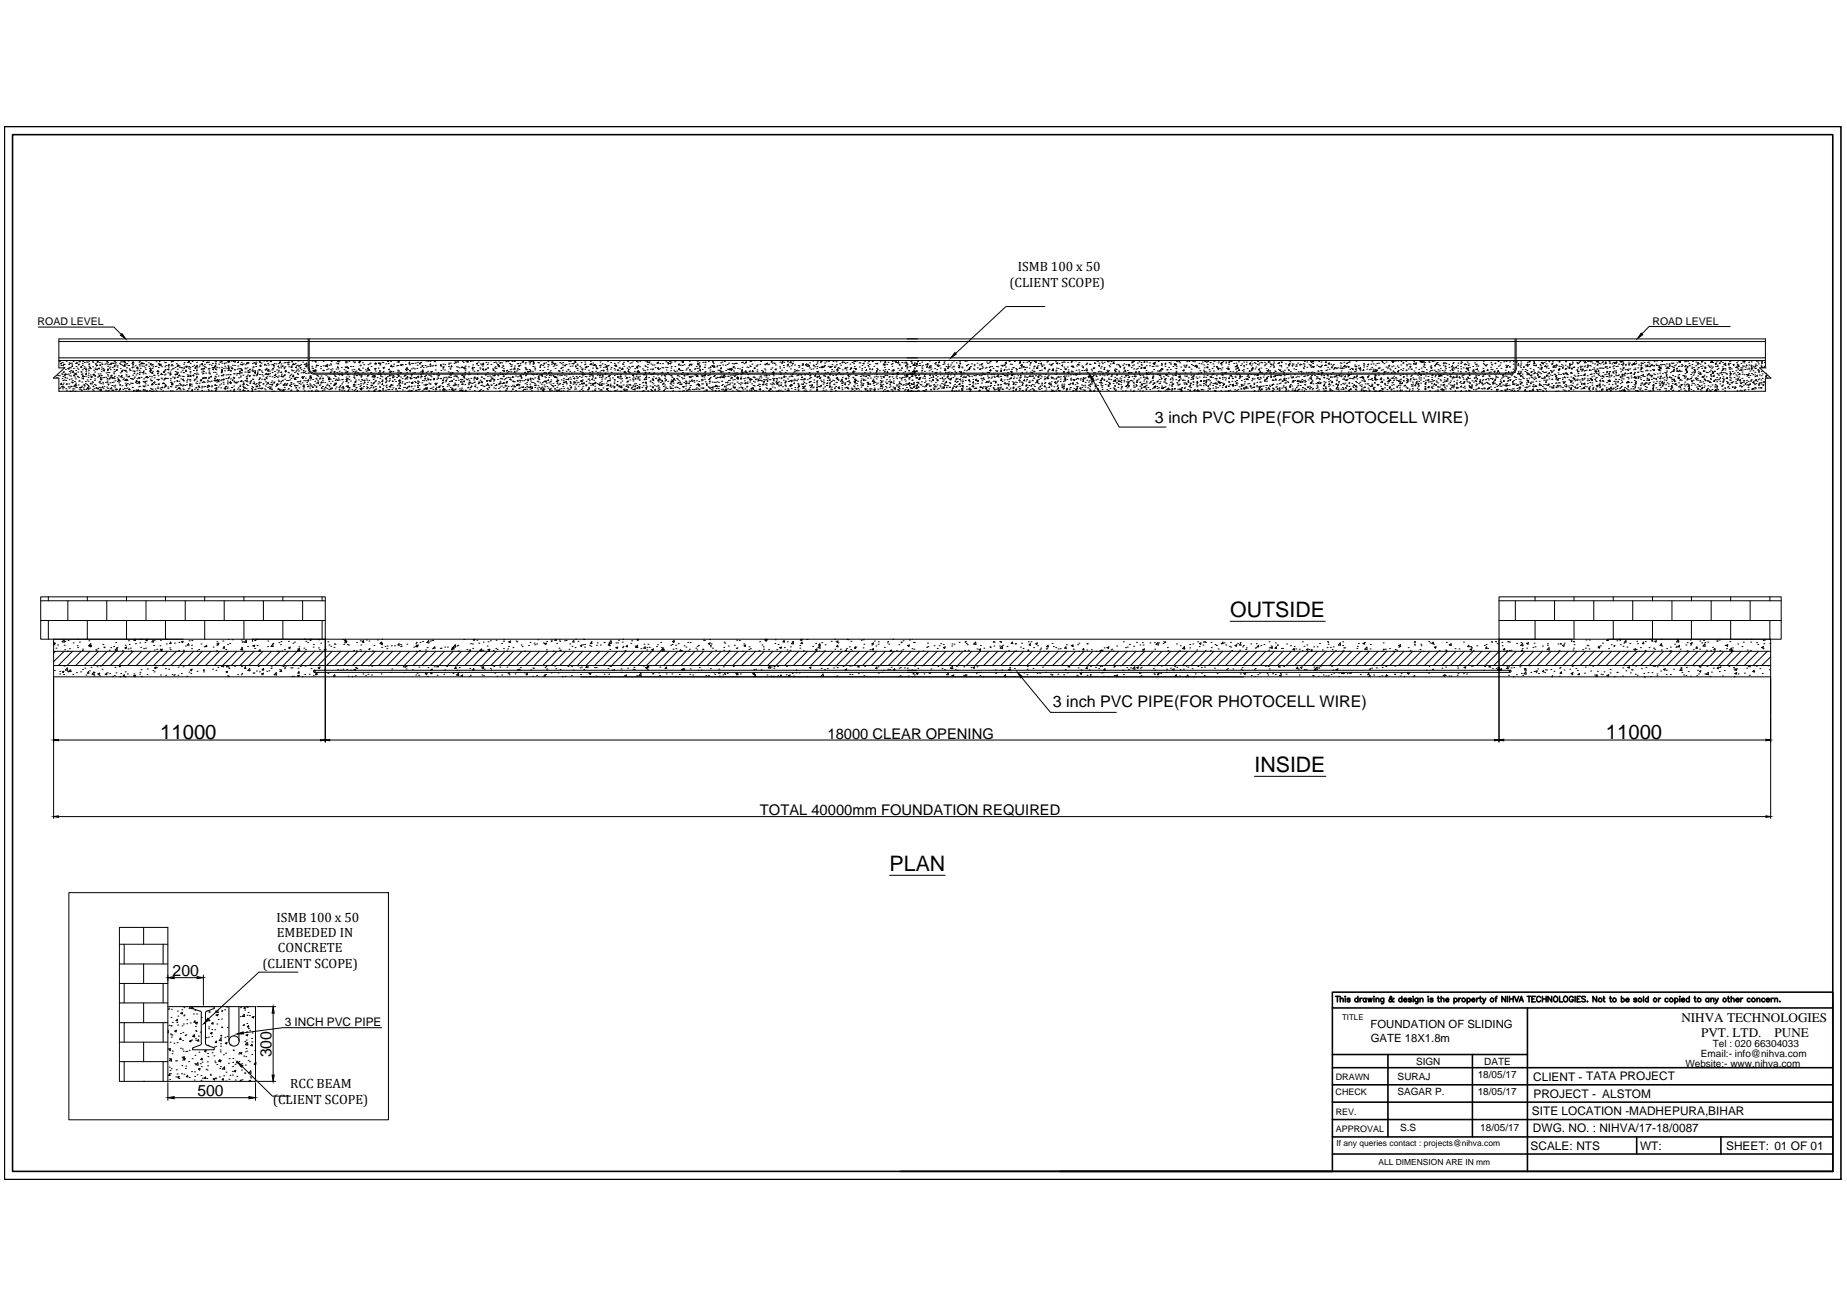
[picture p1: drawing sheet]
<svg xmlns="http://www.w3.org/2000/svg" width="297mm" height="210mm" viewBox="0 0 297 210" stroke-linecap="round" stroke-linejoin="round" font-family="sans-serif">
<defs><g id="words">
<g font-size="3.4">
<text x="197.9" y="99.2">OUTSIDE</text>
<text x="201.7" y="124.1">INSIDE</text>
<text x="143.1" y="140">PLAN</text>
</g>
<g font-size="3.3">
<text x="25.8" y="118.9">11000</text>
<text x="258.3" y="118.9">11000</text>
</g>
<g font-size="2.6">
<text x="185.7" y="68.1">3 inch PVC PIPE(FOR PHOTOCELL WIRE)</text>
<text x="169.3" y="113.8">3 inch PVC PIPE(FOR PHOTOCELL WIRE)</text>
</g>
<g font-size="2.5">
<text x="27.8" y="157">200</text>
<text x="43.7" y="170.1" transform="rotate(-90 43.7 170.1)">300</text>
<text x="31.7" y="176.3">500</text>
</g>
<g font-size="2.4">
<text x="133.1" y="118.9">18000 CLEAR OPENING</text>
<text x="122.2" y="131">TOTAL 40000mm FOUNDATION REQUIRED</text>
</g>
<g font-size="2.2">
<text x="162.3" y="46.1">(CLIENT SCOPE)</text>
<text x="163.7" y="43.6">ISMB 100 x 50</text>
<text x="44.5" y="148.2">ISMB 100 x 50</text>
<text x="42.2" y="155.6">(CLIENT SCOPE)</text>
<text x="44.5" y="150.7">EMBEDED IN</text>
<text x="44.7" y="153.2">CONCRETE</text>
<text x="43.9" y="177.6">(CLIENT SCOPE)</text>
<text x="46.7" y="175.1">RCC BEAM</text>
</g>
<g font-size="2.1">
<text x="270.4" y="164.4">NIHVA TECHNOLOGIES</text>
<text x="273.6" y="166.8">PVT. LTD.</text>
<text x="285.4" y="166.8">PUNE</text>
</g>
<g font-size="1.9">
<text x="45.8" y="165.1">3 INCH PVC PIPE</text>
<text x="246.6" y="173.8">CLIENT - TATA PROJECT</text>
<text x="246.4" y="179.3">SITE LOCATION -MADHEPURA,BIHAR</text>
<text x="246.6" y="176.6">PROJECT - ALSTOM</text>
<text x="246.2" y="184.9">SCALE: NTS</text>
<text x="246.5" y="182.1">DWG. NO. : NIHVA/17-18/0087</text>
<text x="263.8" y="184.9">WT:</text>
<text x="277.6" y="184.9">SHEET: 01 OF 01</text>
</g>
<g font-size="1.8">
<text x="220.4" y="165.3">FOUNDATION OF SLIDING</text>
<text x="220.5" y="167.6">GATE 18X1.8m</text>
</g>
<g font-size="1.7">
<text x="6" y="52.4">ROAD LEVEL</text>
<text x="265.8" y="52.3">ROAD LEVEL</text>
</g>
<g font-size="1.6">
<text x="224.8" y="173.7">SURAJ</text>
<text x="227.7" y="171.3">SIGN</text>
<text x="237.6" y="173.4">18/05/17</text>
<text x="238.7" y="171.3">DATE</text>
<text x="271" y="171.6">Website:- www.nihva.com</text>
<text x="273.5" y="170">Email:- info@nihva.com</text>
<text x="275.4" y="168.4">Tel : 020 66304033</text>
<text x="224.7" y="176.1">SAGAR P.</text>
<text x="237.6" y="176.2">18/05/17</text>
<text x="225.2" y="181.8">S.S</text>
<text x="238.1" y="181.9">18/05/17</text>
</g>
<g font-size="1.4">
<text x="214.8" y="173.7">DRAWN</text>
<text x="214.8" y="176.2">CHECK</text>
<text x="214.8" y="179.3">REV.</text>
<text x="214.8" y="182.1">APPROVAL</text>
<text x="215" y="184.3">If any queries contact : projects@nihva.com</text>
<text x="221.7" y="187.4">ALL DIMENSION ARE IN mm</text>
</g>
<text font-size="1.3" x="215.8" y="164">TITLE</text>
</g></defs>
<!-- layer: 0 -->
<g fill="none" stroke="#000" stroke-width=".16">
<path d="M6.2 52.6h12.1l1.2 1.2M9.5 54.5h274.4v4.7h-.9l1.8 1.6h-.9v2.1h-274.4v-2.1h-.9l1.8-1.6h-.9zM9.5 58h40.1M9.5 57.6h40.1M9.5 54.9h274.4M9.6 58.1h.1M9.7 58.5l.2-.1-.1 .1zM9.8 58.8h.1M10 58.3h.1M10.1 58.8l.1-.1v.1zM10.1 59.9h.1M10.2 58.6h.1"/>
<path d="M10.2 59.8h.1M10.3 59.1h.1M10.3 58h.1M10.3 58.6h.1M10.5 59.4h.1M10.7 58.1h.1M10.9 59.3l.2-.1-.1 .1zM11 58.6h.1M11 59.3h.1M11.1 58.4h.1M11.2 59.1h.1M11.2 59.8h.1"/>
<path d="M11.2 58.4h.1M11.3 59.2h.1M11.4 59.6h.1M11.5 58.4h.1M11.5 58.6h.1M11.5 58.9l.2-.1v.2zM11.6 59.8l.2-.1v.2zM11.8 58.2h.1M11.8 59.3h.1M12.1 58.4h.1M12.2 59.6h.1M12.2 59h.1"/>
<path d="M12.3 58.3h.1M12.3 58.4h.1M12.4 59.2h.1M12.5 59.8h.1M12.6 59.4h.1M12.6 58.6h.1v.1zM12.6 58.2h.1M12.8 58.2h.1M13 59h.1v.1zM13 59.1h.1M13 59.8h.1M13.2 58.8h.1"/>
<path d="M13.2 59.5h.1M13.2 58.5h.1M13.3 58.2h.1M13.5 59.3h.1M13.5 59h.1M13.6 58.3h.1M13.7 59.2h.1M13.8 59.7h.1M13.8 58h.1M13.8 59.4h.2l-.1 .1zM13.9 58.2h.1M14.1 58.2h.1"/>
<path d="M14.2 59.3h.1M14.2 59.6h.1M14.3 58.7h.1M14.3 58h.1M14.3 58.9h.1M14.3 58.5h.1M14.3 58l.1 .1v-.1M14.4 59.2l.1-.1v.1zM14.5 59.3h.1M14.8 58.1h.1M14.9 59h.1M14.9 58.3h.1"/>
<path d="M15.1 59.5h.1M15.2 59.8h.1M15.3 59.2h.1M15.3 58.5h.1M15.4 58.6h.1M15.4 59.4h.1M15.5 58.8l.1-.1v.2zM15.5 59.5h.1M15.6 58.7h.1M15.6 59.3h.1M15.8 58.2v-.1l-.2 .1 .2 .1M15.9 59.2l.1 .1h-.1z"/>
<path d="M16 58.3h.1M16 58.8h.1M16.1 58.7h.1M16.3 59h.1M16.3 59.7h.1M16.3 59.4h.1M16.3 58.4h.1M16.4 58.6h.1M16.5 59.3h.1M16.7 59.4h.1M16.7 59.6l.1-.1-.1 .2zM16.8 58.6h.1"/>
<path d="M17 60h.1M17 58.4h.1M17.2 58.2l.1-.1zM17.2 58.6h.1M17.3 59.6h.1M17.3 58.9h.1M17.3 59.9h.1M17.3 58.3h.1M17.4 59.5l-.1-.1 .1-.1v.2M17.5 58.7h.1M17.5 59.9h.1M17.6 59.2h.1"/>
<path d="M17.7 59h.1M17.7 59.5h.1M17.9 58.4v.2h-.2zM18.1 58.4h.1M18.1 59.1h.1M18.3 59.8h.1M18.3 59.4h.1M18.4 58.1h.1M18.4 58.8h.1M18.4 59l.1-.1zM18.4 58.4h.1M18.4 59.7h.1"/>
<path d="M18.4 58.1l.1-.1 .1 .1zM18.6 58.4h.1M18.6 58.7h.1M18.7 59.5h.1zM18.8 59.5h.1M18.8 59h.1M18.9 58.8h.1M19.2 58.5h.1M19.3 59.3h.1M19.3 60h.1M19.3 58.2h.1M19.4 58.6h.1"/>
<path d="M19.5 59.7h.1M19.5 58.2h.1M19.5 59.8l.2-.1zM19.6 58.7h.1M19.6 59.5h.1M19.9 59.5h.1M19.9 58.9l.1-.2 .1 .2zM20 58.1v.1h-.1zM20 58.6h.1M20 58.3l.2-.1-.1 .2zM20.1 59.6h.1M20.1 58.9h.1"/>
<path d="M20.1 59.7l.2-.2v.2zM20.3 58.5h.1M20.3 59.8h.1M20.3 59.2h.1M20.4 58.5h.1M20.6 58.8h.1M20.6 58.1h.1M20.7 58.8h.1M20.7 58h.1M20.8 59.3h.1M20.8 59.5h.1M20.9 59.6h.1"/>
<path d="M21.1 58h.1M21.2 58.4h.1M21.2 59.1l.2-.1-.1 .2zM21.3 58.7h.1M21.3 58.6h.1M21.4 59.7h.1M21.4 58.4h.1M21.4 59h.1M21.4 58.3h-.1l.1-.1v.1M21.7 59.7l-.1 .1h.1v-.1M21.7 58.8h.1M22 59.1h.1"/>
<path d="M22 59.6h.1M22 59.2l.2-.2v.3zM22.1 59.3h.1M22.3 58.2h.1M22.4 59.5h.1M22.4 58.6h.1M22.4 58.2h.1M22.4 58.9h.1M22.4 59.9l.1-.1v.2zM22.5 59.3h.1M22.6 58.5h.1M22.8 59.9h.1"/>
<path d="M22.8 58.9h.1M22.8 58.3v.1h-.1zM22.9 58.4h.1v.1zM23.1 59.7h.1M23.1 58.5h.1M23.1 58.9h.1M23.1 59.8v.1h-.1zM23.3 59.2h.1M23.4 59.4h.1M23.4 58.1h.1M23.4 58.7h.1M23.5 58.7h.1"/>
<path d="M23.5 58h.1M23.9 58.4h.1M23.9 58.9h.1M24.1 59.8h.1M24.1 59.3l.1-.1v.1zM24.1 59.7h.1M24.2 58.6l.1-.2v.2zM24.2 59.9h.1M24.3 58.7h.1M24.3 59.4v.2l-.2-.1zM24.4 59.9h.1M24.5 58.6h.1"/>
<path d="M24.5 59.3h.1M24.5 59.7h.1M24.5 58.7h.1M24.5 59.9l.1 .2h-.1zM24.6 59h.1M25 59h.1M25.1 58.2h.1M25.1 58.9h.1M25.2 59.8h.1M25.3 59.6h.1M25.4 59.7h.1M25.4 59.8h.1"/>
<path d="M25.4 58.5h.1M25.5 58.4h.1M25.5 59.1h.1M25.6 58.2h.1M25.6 58.7h.1M25.7 58.6l-.1 .1h.1v-.1M25.8 58.6h.1v.1zM25.9 58.8h.1M26 59h.1M26.3 59.8h.1M26.4 58h.1M26.4 59.7v.2h-.1z"/>
<path d="M26.4 59.7h.1M26.5 58.3h.1M26.5 59h.1M26.5 59.5h.1M26.6 59.5h.1M26.6 58.3h.1M26.7 58.8h.1M27 59.4h.1v.1zM27 60h.1M27.1 59.4h.1M27.1 59h.1M27.1 58.7h.1"/>
<path d="M27.1 58.7l.1 .1h-.2zM27.3 59.8h.1M27.5 58h.1M27.5 58v.1l.1-.1M27.5 58.8h.1M27.5 59.5h.1M27.5 58.2h.1M27.6 58.6h.1M27.7 58.8h.1M27.7 59.3h.1M27.8 58.2h.1M27.8 59.3h.1"/>
<path d="M28.1 59.1h.1M28.2 59.8h.1M28.3 58.5h.1M28.4 59.9h.1M28.5 58.7h.1M28.5 59.4h.1M28.6 58h.1M28.6 59.9h.1M28.6 58.8v.2l-.1-.1zM28.6 58.8l.2-.1-.1 .2zM28.8 58.9h.1M28.9 59.1h.1"/>
<path d="M29.1 59.8h.1M29.1 59.1h.1M29.2 59.2h.1M29.3 59.5h.1M29.4 59.9h.1M29.5 59.9h.1M29.5 58.6h.1M29.5 59.3h.1M29.6 59h.1M29.6 58.3h.1M29.8 59.8h.1M29.8 59.6l.2-.1-.1 .2z"/>
<path d="M29.9 58.9h.1M29.9 59h.1v.1zM30 58.9h.1M30.1 58.3h.1M30.3 59.2h.1M30.3 58.2l.2-.1zM30.3 59h.1M30.4 58.1v.2h-.1zM30.5 59.4h.1M30.6 59.1h.1M30.6 59.8h.1M30.6 60h.1"/>
<path d="M30.6 58.4h.1M30.9 58.2h.1M30.9 59h.1M31.1 59.6h.1M31.2 58.7h.1M31.4 59.3h.1M31.4 59.2v-.1v.1zM31.5 59l.2-.1zM31.6 59h.1M31.6 59.6h.1M31.6 58.3h.1M31.6 58.8h.1"/>
<path d="M31.6 59.5h.1M31.7 59.2h.1M32 59h.1M32.1 58.7h.1M32.2 58h.1M32.3 59.4h.1M32.4 58h.1M32.4 58.5h.1M32.4 59.3h.1M32.4 59.8h.1M32.5 58.4l.1 .2h-.2zM32.6 58.8h.1"/>
<path d="M32.6 59.5h.1M32.6 58.2h.1M32.7 59.8l.1-.1zM32.8 59.3l.1-.1v.1zM32.8 59h.1M32.9 58.6h.1M33 59.1h.1M33.2 58.3l.1-.1v.2zM33.5 58h.1M33.5 59.3h.1M33.5 58.3h.1M33.6 59.3h.1"/>
<path d="M33.6 60h.1M33.6 59.7h.1M33.6 58h.1M33.6 58.7h.1M34 58.7h.1M34.1 59.2h.1M34.1 58.4h.1M34.1 59.1h.1M34.2 59.4l.1-.1v.2zM34.3 59.9h.1M34.4 59.1l.1-.1v.2zM34.5 58.1h.1"/>
<path d="M34.5 58.9l.2-.1v.2zM34.6 59.4h.1M34.6 59.2h.1M34.6 59.9h.1M34.6 58.4h.1M34.7 58.5h.1M34.7 58.1h.1M34.7 59.5h.1M34.9 59.1h.1M35.2 58.6h.1M35.2 59.2h.1M35.4 58.3h.1"/>
<path d="M35.4 58v.1l.1-.1M35.6 59.7h.1M35.6 58.2h.1M35.6 59.9l.1-.1v.2zM35.6 59.1h.1M35.6 59.4h.1M35.6 59.5h.1l.1 .1zM35.7 58.4h.1M35.9 59.3h.1M36.1 58.4h.1l-.1 .1zM36.1 59.6h.1M36.1 58.9h.1"/>
<path d="M36.3 59.2h.1M36.4 58.4h.1M36.6 59.6h.1M36.6 58.1h.1M36.6 58.8h.1M36.6 58.2h.1M36.6 59.3l.2-.2 .1 .2zM36.7 58.3h.1M36.7 58.9h.1M36.7 59.5h.1M36.9 59.5h.1M36.9 58.1v.1h-.1z"/>
<path d="M37.1 59.7l.1-.1v.1zM37.1 59h.1M37.2 58.1h.1M37.2 59.3l.2-.1v.1zM37.3 59.3h.1M37.4 58.7h.1M37.5 58.2h.1M37.7 59.5h.1M37.7 58.8h.1M37.7 58.2h.1M37.7 58.1h.1M38.1 59.4h.1"/>
<path d="M38.3 58.9h.1M38.3 58.2v.1h-.1zM38.4 59.3h.1M38.6 59.7v.1h-.1zM38.6 58.6h.1M38.6 59.3h.1M38.7 59.3h.1M38.7 60h.1M38.7 58h.1M38.7 58.7h.1M38.8 58.3h.1M38.8 59.5h.1"/>
<path d="M38.8 60h.1M38.9 59.4l.1 .2h-.2zM38.9 58.6h.2l-.1 .1zM39.1 58.5h.1M39.4 59.2h.1M39.4 59.8h.1M39.4 58.7h.1M39.5 59.3h.1M39.7 59.8h.1M39.7 58.5h.1M39.7 59.2h.1M39.7 58.3l.1 .1h-.1z"/>
<path d="M39.9 58.3h.1M39.9 59.6h.1M39.9 58.4h.1M40 59.8l.1 .1h-.2zM40.1 59.8h.1M40.1 59.4h.1v.1zM40.5 59.6h.1M40.5 59.4h.1M40.6 58.4h.1M40.6 58h.1M40.6 59h.1M40.6 59.8h.1"/>
<path d="M40.7 59.7h.1M40.8 59h.1M40.8 58.4h.1M40.9 58.4h.1M41 59.6h.1M41.1 59.8v.1h-.2zM41.1 59h.1M41.2 58.2h.1M41.2 58.4v.2h-.1zM41.4 59.7h.1M41.5 59.9l-.1 .2zM41.6 59.4h.1"/>
<path d="M41.7 58.2h.1M41.7 59.5h.1M41.8 58.2h.1M41.8 58.9h.1M41.8 58.3h.1M41.8 58.8l.1-.1zM41.9 58.9h.1M42 58.4h.1M42 59.7h.1M42.1 59.9h.1M42.4 58.1h.1M42.6 59.5h.1"/>
<path d="M42.6 58.6l.1 .1h-.2zM42.7 59.5h.1M42.8 58.7h.1M42.8 59.4h.1M42.8 58.1h.1M42.8 59.3h.1M42.9 58.1h.1M43 58h.1M43 59.6l.1-.1zM43 58.4h.1M43.1 59.7h.1M43.1 59.4h.1"/>
<path d="M43.2 58.7h.1M43.3 59.7h.1M43.5 58.2l.1-.1v.1zM43.7 58.7h.1M43.7 59.5h.1M43.8 59.9h.1M43.8 59.3h.1M43.8 58.6h.1M43.9 59.3h.1M44 59h.1M44.1 58.7v.1h-.1zM44.1 58.5h.1"/>
<path d="M44.1 59.8h.1M44.4 58.5h.1M44.5 59.5h.1M44.6 60h.1M44.7 59l.1-.1v.1zM44.8 59.8h.1M44.8 59.5h.1M44.8 58.5h.1M44.8 59.2h.1M45.1 58.2v.1h-.2zM45.1 59.9h.1M45.2 59.2h.1"/>
<path d="M45.2 58.9h.1M45.2 58.5h.1M45.2 59.8h.1M45.5 58.8l-.1 .2zM45.7 58.4h.1M45.7 59.1h.1M45.7 59.3h.1M45.8 59h.1M45.8 59.7h.1M45.9 58.3h.1M45.9 59.8h.1M45.9 59.6h.1"/>
<path d="M45.9 59.8l.1-.1v.1zM46.2 58.3h.1M46.3 58.6h.1M46.3 59.9h.1M46.3 58.7h.1M46.3 58.3l.2-.1v.2zM46.4 59h.1M46.4 60h.1M46.8 59.1h.1M46.8 59h.1v.1zM46.8 59.5h.1M46.9 58.2h.1"/>
<path d="M46.9 58.9h.1M46.9 59.6h.1M47.1 58.6l.1-.1v.2zM47.1 59.6h.1M47.3 58.6h.1M47.4 59.9h.1M47.5 58.4h.1M47.5 59.1l.2-.1v.2zM47.6 59.8h.1M47.7 58.8h.1M47.7 59.5h.1M47.9 58.7h.1"/>
<path d="M47.9 59.4h.1M47.9 58.1h.1M48 59.7h.1M48 58.9h.1M48.2 58.8h.1M48.2 58h.1M48.2 59.2l.2-.1v.1zM48.4 58.7h.1M48.4 59.5h.1M48.4 60h.1M48.7 58.2h.1M48.7 58h.1"/>
<path d="M48.8 59.6h.1M48.8 59.9l.1-.1-.1 .2zM48.9 59.3h.1M48.9 59.9h.1M48.9 58.6h.1M48.9 58.7h.1M49.1 59.7h.1M49.1 58.7h.1M49.2 59l.1-.2v.2zM49.2 58.4h.1v.1zM49.4 58.7h.1M49.6 54.5v4.7"/>
<path d="M49.6 59.2a.99 .99 0 0 0 1 1h192.3M49.7 58h194M49.7 57.6h194M49.7 54.5v4.7M49.7 59.2a.83 .83 0 0 0 .9 .8h192.3M50.2 58.9h.1M50.2 59.2h.1M50.2 58.1h.1M50.3 59.3h.1M50.3 59.6l.2-.1-.1 .2zM50.4 59.7h.1M50.6 58.2h.1"/>
<path d="M50.7 59.8h.1M50.7 59.5v.2h-.2zM50.7 58.2h.1M50.7 59h.1M50.7 58h.1M50.8 58h.1M50.8 59.5h.1M51 58.7v.1h-.1zM51 58h.1M51.1 58.8h.1M51.5 59.3h.1M51.5 59h.1"/>
<path d="M51.9 59.6h.1M51.9 59.5h.1M52 58.1h.1M52 58.8h.1M52 59.6h.1M52.3 58.9l.2-.1-.1 .2zM52.5 59.5h.1M52.6 58.6h.1M52.6 58.8l.1 .2h-.1zM52.8 59.3h.1M52.9 58.7h.1M53.2 58.7h.1"/>
<path d="M53.2 59.5h.1M53.2 58.5h.1M53.2 58.2h.1M53.3 59.7h.1M53.4 59.3h.1M53.7 59.8h.2l-.1 .1zM54 58.4h.1M54 59.4h.1M54.2 59.9h.1M54.3 58.5h.1M54.3 58.1l.2-.1-.1 .2zM54.3 59.3h.1"/>
<path d="M54.3 59l.1 .1h-.1zM54.5 58.2h.1M54.6 59.7h.1M54.9 59.1h.1M54.9 60h.1M55.3 59.5h.1M55.5 59h.1M55.5 59.9h.1M55.5 58.2h.1M55.6 58.4h.1M55.6 59.1h.1M55.6 59.7h.1"/>
<path d="M55.7 58.2h.1M55.7 59h.2l-.1 .1zM55.8 59.9h.1M55.8 58.2h.1M55.8 59.8h.1M56 59.1l.1 .2h-.1zM56.1 58.1h.1M56.4 59h.1M56.6 59.5h.1M56.8 59h.1M56.8 59.8h.1M56.8 58.2h.1"/>
<path d="M56.9 59.4h.1M57 58h.1M57 58.3h.1M57.1 59.8h.1M57.1 58h.1M57.3 59.7h.1M57.5 59.9h.1M57.7 58.3l.2-.1-.1 .2zM57.7 59.3l.1 .1h-.2zM57.8 59.5h.1M57.9 59.6h.1M57.9 58.7h.1"/>
<path d="M57.9 58l-.1 .2h.2l-.1-.2M57.9 58.8h.1M58 58h.1M58.3 58.4h.1M58.3 59.9h.1M58.3 59.2h.1M58.5 58.7h.1M58.7 59.5h.1M58.9 59.7h.1M59.1 59.6h.1M59.1 59.3l.2-.1-.1 .1zM59.2 58.7h.1"/>
<path d="M59.2 59.4h.1M59.4 58.5h.1M59.4 59.4l.1 .2-.2-.1zM59.5 58.4h.1M59.6 59.9h.1M59.7 59h.1M60.2 59.3h.1M60.3 59.5h.1M60.3 58.5l.1-.1 .1 .2zM60.4 59.3h.1M60.4 59.7h.1M60.4 58.5h.1"/>
<path d="M60.8 59.2h.1M60.8 58.4h.1M60.9 58.4h.1M60.9 60h.1M61.1 58.7h.1M61.1 58.5l.1-.1v.2zM61.1 59.6l.1 .1h-.2zM61.5 58.3h.1M61.5 59.9h.1M61.6 58.3h.1M61.6 59.1h.1M61.6 59.7h.1"/>
<path d="M61.6 59.3h.1M61.7 59.1h.1M62 58.5h.1M62.3 58.2h.1M62.4 58.5h.1M62.5 58l-.1 .1h.1v-.1M62.5 59.4h.1v.1zM62.6 59.8h.1M62.8 59h.1M62.8 59.7h.1M62.8 58.2h.1M62.8 59.7l.1 .2-.2-.1z"/>
<path d="M62.9 59.8h.1M63 58.7v.3l-.2-.1zM63 59h.1M63.2 59.8h.1M63.2 58.9h.1M63.3 58.6h.1M63.8 58.8h.1M63.8 58.2h.1M63.9 59.8h.1M64 59.5h.1M64 58.8h.1M64 58h.1"/>
<path d="M64.1 59.6h.1M64.1 59.8h.1M64.2 58.1v.1h-.1zM64.4 58.7h.1M64.5 58.7l.1-.1v.1zM64.6 58.6h.1M64.7 58.7h.1M65.2 58.6h.1M65.2 59.4h.1M65.2 58h.1M65.3 59.6h.1M65.4 59.9h.1"/>
<path d="M65.5 59.1v.2h-.2zM65.6 59.4h.1M65.8 58.5h.1M65.9 58.7h.1M65.9 58.2v.2h-.1zM65.9 59.6l.1-.1v.2zM66.2 59.3h.1M66.2 58.5h.1M66.4 58.4h.1M66.4 59.2h.1M66.6 58h.1M66.7 59.9h.1"/>
<path d="M66.7 59.3h.1M66.8 58.4h.1M67 59.3h.1M67.1 58.7h.1M67.1 58.3h.1M67.5 59.8h.1M67.5 58.4l.1 .1h-.1zM67.6 59.1h.1M67.6 58.3h.1M67.7 58.3h.1M67.8 58.9l.2-.1v.2zM67.9 60h.1"/>
<path d="M68 59.5l.1 .3-.3-.1zM68.1 59.1h.1M68.4 58.8h.1M68.5 59h.1M68.5 59.9h.1M68.5 58.1h.1M68.8 58.9h.1M68.8 59.7h.1M68.8 58.1h.1M69.1 59h.1M69.2 58.1h.1M69.2 58.5l.1 .2h-.1z"/>
<path d="M69.3 59.8h.1v.1zM69.4 59.8h.1M69.4 58.9h.1M69.6 58.8h.1M69.8 58h.1M69.8 58.1l.2-.1v.2zM70 58.7h.1M70 59.5h.1M70 58.8h.1M70.8 58.7h.1M70.9 59.6h.1M70.9 58.9h.1"/>
<path d="M70.9 58.7l.1 .1h-.1zM71.2 59.3h.1M71.2 58.6h.1M71.2 59h.2v.1zM71.5 59.5h.1M71.5 58.7h.1M71.9 58h.1M72.1 59.8h.1M72.1 58.6h.1M72.1 59h.1M72.2 58.4h.1M72.4 59.2h.1"/>
<path d="M72.4 60h.1M72.4 59.4h.1M72.4 58.4h.1M72.6 58.8l.1 .2h-.2zM73 58.4h.1M73.1 58.1h.1M73.2 58.3l.2-.1-.1 .2zM73.4 59h.1M73.4 59.6h.1M73.6 58.2h.1M73.6 59h.1M73.6 59.8h.1"/>
<path d="M73.9 59.2h.1M74.3 59l.1 .1h-.2zM74.4 58.1h.1M74.5 59.1h.1M74.5 58.3h.1M74.6 59.3l.2-.1-.1 .1zM74.7 59h.1M74.7 59.9h.1M74.8 59.6h.1M74.8 58.9h.1M74.8 59.3h.1M74.9 58.1h.1"/>
<path d="M75.1 58.2h.1M75.3 58v.2h-.2zM75.3 59h.1M75.4 59.8h.1M75.6 58.2h.1M75.9 59.1h.1M76 59.5h.1M76 58.1h.1M76 58.7h.1M76 59.1l.1 .2h-.2zM76.2 59.1h.1M76.2 59.7h.1"/>
<path d="M76.6 58.5l.2-.1-.1 .2zM76.8 59.6h.1M76.9 58.8h.1M76.9 58.2h.1M77.2 59.2h.1M77.2 59.3h.1M77.2 58.5h.1M77.4 58.7h.1M77.6 58.9h.1M77.6 58.6l.2-.2v.2zM77.7 59.5h.1M77.7 59.3l.1 .1h-.2z"/>
<path d="M78 59.4h.2l-.1 .1zM78.1 58.3h.1M78.1 59.4h.1M78.3 58.6h.1M78.4 59.9h.1M78.4 59.2h.1M78.5 58.4h.1M78.9 58h.1M78.9 58.6h.1M79.2 59.3h.1M79.4 58.3h.1M79.4 59.4v.2h-.1z"/>
<path d="M79.5 59.2h.1M79.6 59.8h.1M79.6 59h.1M79.7 58.2h.1M79.7 59.3h.1M79.8 59.3h.1M79.8 58.4h.1M80 58.7l.2-.1-.1 .1zM80.1 59l.2-.2v.2zM80.2 58.1h.1M80.3 58.4h.1M80.4 58.3h.1"/>
<path d="M80.4 60h.1M80.7 59.1h.1M80.7 58.4h.1M80.8 59.6h.1M80.8 58.8h.1M80.9 58h.1M80.9 58.9h.1M81 59.3h.1M81.1 59.6v.1h-.1zM81.3 58.2h.1M81.4 58.1h.1M81.4 59.6l.2-.1z"/>
<path d="M81.6 59.9h.1M81.7 58.2h.1M81.8 59.8h.1M81.9 58.4h.1M82 59.5h.1M82.1 58.7h.1M82.1 58h.1M82.2 59h.1M82.2 59.8h.1M82.2 59.4h.1M82.3 58.7h.1M82.5 58l-.1 .1h.1v-.1"/>
<path d="M82.7 58.2h.1M82.7 58.9h.1M82.8 58h.1M82.8 59.7v.2h-.1zM82.8 59.2v.2h-.2zM83 59.7h.1M83.2 58.5h.1M83.2 59.5h.1M83.2 59.3h.1M83.3 58.5h.1M83.4 58.9l.2-.1-.1 .1zM83.5 59.4h.1"/>
<path d="M83.6 58.7h.1M83.6 58.4h.1M83.9 58.2h.1M84.2 58.1v.1h-.1zM84.4 59.9h.1M84.4 59.1h.1M84.4 58.5h.1M84.5 58.3h.1M84.5 59.5h.1M84.5 59.3h.1M84.7 59.5h.1M84.8 59.8h.2l-.1 .1z"/>
<path d="M85 58.2h.1M85.1 59.4h.1M85.2 58.5h.1M85.2 58.3h.1M85.3 59.5l.1 .3h-.2zM85.4 58.1l.1-.1v.2zM85.6 59.7h.1M85.7 58.2h.1M85.7 59h.1M85.7 58.6h.1M85.8 58.5h.1M85.9 58.2v.2h-.1z"/>
<path d="M85.9 59h.1M86 59.3h.1M86 59.5h.1M86.5 58.3h.1M86.6 58.4h.1M86.8 59.6h.1M86.8 59h.1v.1zM86.9 58.8h.1M86.9 58h.1M87 58.7h.1M87.3 59.6h.1M87.3 58.8h.1"/>
<path d="M87.5 59.1h.1M87.5 59.9h.1M87.5 58.4l.1 .1h-.2zM87.7 58.4h.1M87.8 59.9v.1M87.8 60h.1M88 59.4h.1M88.1 58.6h.1M88.1 59h.1M88.1 58.2h.1M88.2 58.7h.1M88.4 59.8h.1"/>
<path d="M88.5 59.6h.1M88.6 60h.1M88.7 58.6h.1M88.7 58.1h.1M88.8 58.3l.1-.1v.2zM89 58.9h.1M89 58.4h.1M89.2 58.5l.1 .2h-.2zM89.3 58.4h.1M89.3 59.3h.1M89.5 58.7h.1M89.8 59.7h.1"/>
<path d="M89.9 59.6h.1M89.9 59.7h.1M90 58.3h.1M90.2 59.3l.2-.1zM90.2 58.5h.1M90.4 59.9h.1M90.5 59.1h.1M90.5 59.5h.1M90.5 58.3h.1M90.5 58.7h.1M90.7 58.8h.1M90.9 58.7l.1 .1h-.2z"/>
<path d="M91 58.6h.1M91 59.7h.1M91.3 59.4h.1M91.3 59.5h.1M91.4 58.1h.1M91.5 58.5h.1M91.6 59.7h.1M91.7 58.9h.1M91.7 58.1h.1M92 58.5h.1M92 58.9h.1M92.2 58.5l.1-.1v.1z"/>
<path d="M92.3 59.8h.1M92.6 58v.3l-.2-.1zM92.6 58.8l.1 .2h-.2zM92.7 59.3h.1M92.8 58.6h.1M92.8 59.3h.1M92.9 58.7h.1M92.9 59.5h.1M93.2 58.9h.1M93.3 59.8h.1M93.4 59.2h.1M93.5 58.3h.1"/>
<path d="M93.5 59.8h.1M93.6 59.4l.2-.1-.1 .2zM93.7 60h.1M94 58.7h.1M94.1 59.4h.1M94.1 58.2h.1M94.1 58.6h.1M94.1 59h.1M94.3 59h.1M94.3 59v.1h-.1zM94.5 59h.1M94.6 59.5h.1"/>
<path d="M94.8 59.9h.1M94.9 58.6l.2-.2v.3zM94.9 58.1h.1M95.2 59.8h.1M95.2 60h.1M95.3 59.2h.1M95.3 58.7h.1M95.3 58.4h.1M95.4 58.8h.1M95.6 58.7l.1-.1v.1zM95.8 58.8h.1M95.8 59.7h.1"/>
<path d="M95.8 59h.1M96 59.1v.2h-.1zM96 59.3h.1M96.1 59.9h.1M96.4 58.8h.1M96.5 59.8h.1M96.5 58.2h.1M96.5 59h.1M96.5 58.7h.1M96.7 59.6h.1M96.8 58.5h.1M97 59.6l.1-.1v.2z"/>
<path d="M97.1 59.1h.1M97.3 58.7h.1M97.4 59.1h.1M97.4 59l.2-.2v.2zM97.6 58h.1M97.6 59.7h.1M97.7 58.1h.1M97.7 58.9h.1M97.7 59.3v.1h-.1zM97.8 58.8h.1M98.2 59.4h.1M98.2 58.3h.1"/>
<path d="M98.3 59.1h.1M98.3 59.9h.1M98.7 59.3h.1M98.8 58.4h.1M98.8 58.8h.1M98.9 59.5h.1M98.9 58.7h.1M99 58.8h.1v.1zM99 58.9h.1M99.4 58.4h.1M99.4 59.4v.2h-.1zM99.6 59.2h.1"/>
<path d="M99.6 58.1h.1M99.7 59.7h.1M100.1 58.5h.1M100.1 59.3h.1M100.1 59.2v.2h-.2zM100.1 58.6h.1M100.3 58.3h.1M100.3 58.9h.1M100.4 59.8l.1-.1v.2zM100.5 59.9h.1M100.8 59.2h.1M101 58.1l.1-.1-.1 .2z"/>
<path d="M101 59.4h.1M101.1 59.6v.1h-.1zM101.1 59h.1M101.1 59.8h.1M101.2 60h.1M101.3 58.4h.1M101.3 59.2h.1M101.5 58.4h.1M101.6 59h.1M101.7 58.9h.1M101.8 58.1h.1M102 59.7h.1"/>
<path d="M102.1 59.3h.1M102.3 58h.1M102.3 59h.2v.1zM102.4 59.2h.1M102.4 58l-.1 .1h.2v-.1M102.5 59.8h.1M102.5 58.2h.1M102.5 59h.1M102.6 58.8h.1M102.6 59.6l.1 .2h-.2zM102.8 59.7v.2h-.1zM102.9 59h.1"/>
<path d="M102.9 58.1h.1M103.3 59.3h.1M103.5 59.5h.1M103.7 58.8h.1M103.7 59.6h.1M103.7 58.1h.1M103.8 59h.1M104 58.2l.2-.1v.1zM104.1 59.5h.1M104.1 59.1h.1M104.1 58.6h.1M104.3 58.3l.2-.1-.1 .2z"/>
<path d="M104.6 59.4h.1M104.7 58.5h.1M104.9 58.7h.1M104.9 59.5h.1M105 59.3h.1M105.2 58.7h.1M105.4 59.1h.1M105.6 58.4h.1M105.7 59.2h.2v.1zM105.9 59.4h.1M105.9 58.2v.2h-.2zM106.1 58.5h.1"/>
<path d="M106.1 59.3h.1M106.5 59.1h.1M106.5 59.9h.1M106.5 58.5h.1M106.6 59.2h.1M107 59.1h.1M107.1 58.2h.1M107.1 59.5h.1M107.3 59.1h.1M107.3 59.9h.1M107.3 58.3h.1M107.4 58.5l.2-.1v.1z"/>
<path d="M107.7 58.2h.1M107.7 58.4h.2v.1zM107.9 59.6h.1M107.9 59.2h.1M107.9 59h.1M107.9 58.2h.1M108.4 58h.1M108.4 59.5h.1M108.5 59.8h.1M108.5 58.2h.1M108.5 59h.1M108.6 58h.1"/>
<path d="M108.8 59.7h.1M109.1 59.3h.1M109.1 59.4l.2-.1-.1 .2zM109.2 59.4h.1M109.2 58.5v.2h-.1zM109.3 58h.1M109.4 58.7h.1M109.4 59.6h.1M109.6 58.1h.1M109.6 59.6h.1M109.7 58.8h.1M109.7 59.6h.1"/>
<path d="M109.8 58h.1M109.8 59.9h.1M109.9 58.1l-.2 .2h.2v-.2M110 58.7h.1M110.3 59.5h.1M110.4 59.3h.1M110.6 59.2h.1M110.9 58.1h.1M110.9 59.4h.1M110.9 58.6h.1M110.9 59.6h.1M110.9 58.7v.1h-.1z"/>
<path d="M111.1 58.7l.2-.1-.1 .1zM111.2 59.7h.1M111.7 59.4h.1M111.8 59.3h.1M112 59h.1M112.1 58.5h.1M112.1 59.3h.1M112.1 58.2h.1M112.2 59.7h.1M112.4 59.2h.1M112.4 58.5v.2h-.2l.2-.2M112.4 58.4h.1"/>
<path d="M112.5 59.5h.1M112.5 59.6l.2-.1-.1 .2zM112.6 58.8v.2h-.1zM112.9 59.4h.1M113 58.3h.1M113.3 59.1h.1M113.3 59.9h.1M113.4 58.3h.1M113.4 58.7h.1M113.4 58.2h.1M113.4 59.8h.1M113.9 58.2h.1"/>
<path d="M113.9 59.2h.1M114.2 59.8h.1M114.2 59.5h.1M114.3 59v.1h-.1zM114.5 59.7h.1M114.5 58.8h.2l-.1 .1zM114.5 58.9h.1M114.6 58.2h.1M114.6 58.3h.1M114.7 59.8h.1M114.7 58.5h.1M114.8 58.9h.1"/>
<path d="M114.8 59.8h.1M114.8 59l.1-.1 .1 .2zM115.3 59h.1M115.3 58.8h.1M115.4 59.5h.1M115.6 59.6h.1M115.7 58.8h.1M115.7 59.5h.1M115.8 58h.1M115.9 58.4h.1M115.9 59.8l.2-.1-.1 .2zM115.9 59.8h.1"/>
<path d="M116 59.1v.2h-.1zM116.1 58.2h.1M116.2 59.8h.1M116.2 58.7h.1M116.5 58.1l.2-.1-.1 .2zM116.7 58.7h.1M116.7 59.6h.1M117 58.6h.1M117 59.4h.1M117.1 59.4h.1M117.2 58.4h.1M117.2 59.9h.1"/>
<path d="M117.4 59.3l.1 .2h-.3zM117.5 58h.1M117.5 59.6h.1M117.7 59.3v.1h-.1zM117.7 59.4h.1M117.8 58.5h.1M117.9 59h.2l-.1 .1zM118 59.7h.1M118 58.5h.1M118.1 59.2h.1M118.2 58.4h.1M118.3 58.4h.1"/>
<path d="M118.4 58.4h.1M118.4 60h.1M118.6 59.3h.1M118.9 59.3h.1M119.2 59.7h.1M119.2 58.3h.1M119.3 59.1h.1M119.3 59.8h.1M119.4 58.3h.1M119.4 59.4v.2h-.1zM119.5 60h.1M119.7 58.5h.1"/>
<path d="M119.9 58.3l.1-.1v.2zM120 59.6v.3l-.2-.1zM120 59.9h.1M120.1 59h.1M120.3 59.1h.1M120.5 59.8h.1M120.6 58.9h.1M120.6 59.7h.1M120.6 58.1h.1M120.7 59h.1M120.7 58.1h.1M120.8 58h.1"/>
<path d="M120.9 58.6h.1M121 59.8h.1M121.1 59.6v.1h-.1zM121.3 59.2h.1v.1zM121.3 58h.1M121.6 58.9h.1M121.7 58.9h.1M121.7 59.5h.1M121.7 59.8h.1M121.8 58.7h.1M122.2 58.6h.1M122.4 58l-.1 .1h.2v-.1"/>
<path d="M122.5 59.6h.1M122.8 59.7v.2h-.1zM122.9 59.3h.1M123 58.6h.1M123 59.9h.1M123 58.7h.1M123 59.5h.1M123.3 58.4h.1v.1zM123.5 58.7h.1M123.6 58.6h.1M123.9 59.4h.1M124 58.2l.1-.1v.1z"/>
<path d="M124.1 59.2h.1M124.1 60h.1M124.2 58.4h.1M124.2 59.9h.1M124.3 59.8h.1M124.4 58.4h.1M124.5 58.4h.1M124.7 59.4l.1-.1v.2zM124.7 58.7h.1M125.3 59.8h.1M125.4 59h.1M125.4 58.2h.1"/>
<path d="M125.4 59.2h.1M125.5 60h.1M125.7 59.5h.1M125.8 58.2h.1M125.8 58.2v.2h-.1zM126 58.8h.1M126 59.1h.1M126.1 58.3h.1M126.3 59.9h.1M126.5 59.6h.1M126.6 58.9h.1M126.6 58.1h.1"/>
<path d="M126.6 58.2h.1M126.6 58.7l.2-.1v.1zM126.9 59h.1M127 58.3l.2-.1v.2zM127.1 59.3h.1M127.2 58.8h.1M127.5 58.1h.1M127.5 58.4v.1h-.1zM127.7 59.8h.1M127.7 59.5h.1M127.8 58.7h.1M127.8 59.7h.1"/>
<path d="M128 59.6l.2-.1v.2zM128.4 58.8h.1M128.4 59.6h.1M128.5 59.1h.1M128.5 58.9h.1M129 59.3h.1M129 58.7h.1M129 58.5h.1M129 59.6h.1M129.2 58.5v.2h-.1zM129.3 59.5h.1M129.4 58h.1"/>
<path d="M129.5 58.7l.2-.2v.2zM129.7 58.9h.1M129.9 58.6h.1M129.9 58.9h.1M130 58.8h.2v.1zM130.1 59.9h.1M130.2 59.2h.1M130.2 58.4h.1M130.4 59.4h.1M130.7 58.1h.1M130.8 59.3h.1M130.9 58.7v.1h-.1z"/>
<path d="M131 59h.1M131.2 58.6h.1M131.3 59.8h.1M131.3 59.3h.1M131.4 59h.1M131.4 58.4h.1M131.4 58.2h.1M131.5 59.8l.1-.1v.2zM131.8 59.1h.1M131.9 58.3h.1M132 58.1h.1M132 58.1l.2-.1v.2z"/>
<path d="M132.2 59.1h.1M132.2 58.9l.1 .2h-.2zM132.3 59h.1M132.6 59.6h.1M132.6 58.8v.2h-.1zM132.6 58h.1M132.6 58.8h.1M132.6 58.4h.1M132.7 60h.1M132.9 58.2h.1M133.1 59.9h.1M133.2 58.9h.1"/>
<path d="M133.3 58.2h.1M133.4 59h.2l-.1 .1zM133.5 59.1h.1M133.7 59.8h.1M133.7 59h.1M133.8 59.5h.1M133.8 58.7h.1M134 58.2h.1M134.1 59.7h.1M134.3 59v.1h-.1zM134.3 58.9h.1M134.4 58h.1"/>
<path d="M134.5 58.2h.1M134.5 58.7h.1M134.6 59.7h.1M134.7 59.3l.1 .2h-.2l.2-.2M134.8 59.1h.1M135 59.3h.1M135 58.5h.1M135.2 58.7h.1M135.4 58.3l.2-.1-.1 .2zM135.5 59.5h.1M135.7 58.3h.1M135.9 58.4h.1"/>
<path d="M136 59.1v.2h-.1zM136 59.2h.1M136.1 59.5h.1M136.2 59.9h.1M136.2 58.3h.1M136.2 59.1h.1M136.5 58h.1M136.7 58.6h.1M136.7 59.4h.1M136.8 59.3h.1M136.8 59.2h.2l-.1 .1zM137 58.3h.1"/>
<path d="M137.3 58.5h.1M137.3 58.2h.1M137.3 59.7v.2h-.2zM137.3 59.3h.1M137.4 59.7h.1M137.4 59h.1M137.4 58.2h.1M137.6 59.3h.1M137.7 59.3v.1h-.1zM137.8 58.1h.1M138.2 58.4h.1M138.2 59h.1"/>
<path d="M138.3 58.4h.1M138.6 59.5h.1M138.6 59.3h.1M138.6 58.8h.1M138.7 58h.1M138.8 58.4h.2l-.1 .1zM139 59.9h.1M139.1 59.1h.1M139.1 58.1h.1M139.3 59.4l.1 .2h-.1zM139.5 58.4h.1M139.6 58.8h.1"/>
<path d="M139.6 59h.1M139.7 58.2h.1M139.8 58.6h.1M139.8 59.4h.1M139.8 59.3h.1M139.9 59.8h.1M140.2 59.4l.2-.1-.1 .2zM140.3 58.1h.1M140.3 58.2h.1M140.5 58.9h.1M140.8 58.5h.1M140.8 60h.1"/>
<path d="M141 58.5h.1M141 59.3h.1M141 58.4h.1M141 59.6l.1 .1h-.1zM141.1 59.4h.1M141.4 59.6h.1M141.5 58.2h.1M141.8 58h.1M141.8 58h.2M142 58.7h.1M142 59.5h.1M142.1 58.5h.1"/>
<path d="M142.2 59.8h.1M142.2 58.7l.2-.1-.1 .1zM142.2 59.1h.1M142.2 59.7h.1M142.3 58.3h.1M142.4 59.5h.1M142.4 58l-.1 .1h.1v-.1M142.6 58.6h.1M142.7 59.7l.1 .2h-.2zM142.8 58.3h.1M142.9 59.4h.1M143.3 58.6h.1"/>
<path d="M143.4 59.7h.1M143.5 58.1h.1M143.5 58.9h.1M143.5 58.5h.1M143.6 59.5h.1M143.6 59.6l.2-.1-.1 .2zM143.7 58.1h.1M144 58.2l.1-.1v.2zM144.1 58.3h.1M144.3 58.4l.2-.2 .1 .2zM144.4 59.3h.1M144.6 59.5h.1"/>
<path d="M144.6 58.6h.1M144.6 58.7h.1M144.9 59.5h.1M145 59.2h.1M145 59.3h.1M145 58.3h.1M145.2 60h.1M145.4 58.4h.1M145.5 59.8h.1M145.6 58.2h.1M145.6 58.8h.1v.1zM145.7 58.4l.1-.1v.1z"/>
<path d="M145.8 59.3h.1M145.8 58.7h.1M145.9 58.6h.1M145.9 59h.1M146.1 59.6h.1M146.3 59h.1M146.5 58.1h.1M146.6 58.4h.1M146.7 59.8h.1M146.8 58.7l.3-.1v.2zM146.9 59.5h.1M147 60h.1"/>
<path d="M147.1 58.4h.1M147.1 59.2h.1M147.1 58.7h.1M147.2 59.7l-.1 .1h-.1M147.2 59.7l-.2 .1M147.3 59.7h.1M147.3 58.9h.1M147.4 59.7h.1M147.4 58.5l.1-.1v.2zM147.6 58.1l.1-.1v.2zM147.7 58.8h.1M147.9 58.5h.1"/>
<path d="M147.9 58.8h.1M148.2 59.8h.1M148.2 58.2h.1M148.2 59h.1M148.2 59.6h.1M148.3 59.3h.1M148.4 58.8h.1M148.7 59.7h.1M148.8 58.7h.1M149 59h.2zM149.1 58.5h.1M149.2 58.6v.1h-.1z"/>
<path d="M149.4 59.6h.1M149.5 58.1h.1M149.5 58.9h.1M149.5 59l.1 .2h-.2zM149.6 58.8h.1M149.7 59h.1M149.7 59.4h.1M149.9 59.8h.1M150.3 58.4h.1M150.3 59.3h.1M150.4 58.6h.1M150.5 58.3h.1"/>
<path d="M150.6 59.9h.1M150.7 58.7h.1M150.7 59.5h.1M150.8 58.8l.1-.1v.2zM150.9 58.9h.1M150.9 58.4h.1M150.9 58.3l.2-.1v.1zM151 58.8h.1M151.2 59.8h.1M151.2 59.2h.1M151.6 58.6h.1M151.8 58.3h.1"/>
<path d="M151.8 58.5h.1M151.8 59.3h.1M151.8 58.1h.1M152 59.6h.1M152 59.9h.1M152.1 59.3v.3l-.2-.1zM152.1 59h.1M152.4 59.2h.2l-.1 .1zM152.4 59.9h.1M152.4 58.6h.1M152.6 58.9v.1h-.1zM152.6 59.8h.1"/>
<path d="M152.7 59h.1M152.9 58.7h.1M153 59.9h.1M153.1 58.4h.1M153.1 59.2h.1M153.3 58.9h.1M153.3 58.1h.1M153.3 59.4h.1M153.4 59h.1M153.5 59.7h.1M153.7 59.9h.1M153.8 58.4h.1"/>
<path d="M153.9 58h.1M154.2 58.8h.1M154.2 58.7h.1M154.2 59h.1M154.2 59.8h.1M154.2 59l.1 .2-.1-.1zM154.3 58.2h.1M154.4 58.4h.1v.1zM154.4 59.9l.2-.1v.2zM154.7 59h.1M154.7 59.2h.1M154.9 60h.1"/>
<path d="M155.1 59.5h.1M155.2 58.1h.1M155.4 58.8h.1M155.4 59.6h.1M155.5 58.1h.1M155.6 58.6h.1M155.6 59.5h.1M155.8 59.4l.1-.1v.2zM155.9 59.1h.1M155.9 59.2l.1 .1h-.1zM156.1 59h.1M156.2 58.5h.1"/>
<path d="M156.5 59.3h.1M156.7 58.7h.1M156.7 59.5h.1M156.7 58.8h.1M157.1 58.4h.1M157.2 59.2h.1M157.5 58.7h.1M157.6 59.3l.1 .2-.1-.1zM157.8 58.7l.1-.1zM157.8 59.3h.1M157.9 58.5h.1M157.9 58.9h.1"/>
<path d="M158 59.2h.1M158.4 59.2h.1M158.6 59.1h.1M158.7 58.2h.1M158.7 59.9h.1M158.8 58.4h.1M158.9 59.9h.1M159 59.9h.1M159.1 58.4h.1M159.1 59.1h.1M159.2 58l.1 .1v-.1M159.2 59.6l.1-.1v.2z"/>
<path d="M159.2 59h.1M159.2 58.2h.1M159.3 59.5l.1 .1h-.2zM159.5 59h.1M159.7 59.3h.1M160.1 59.6h.1M160.1 58h.1M160.2 58.2h.1M160.3 59h.1M160.3 59.7h.1M160.3 58.2h.1M160.5 59h.1"/>
<path d="M160.9 59.6h.1M160.9 59.3h.1M161 58.7h.1M161 59.6l.1 .2-.2-.1zM161.1 58.8l.2-.1v.2zM161.4 59.6h.1M161.5 58.8h.1M161.5 59.4h.1M161.5 58h.1M161.6 58.7h.1M161.6 58h.1M161.7 58.4l.1-.2 .1 .2z"/>
<path d="M161.7 59h.1M161.9 59.5h.1M162 59.9h.1M162.2 59.4h.1M162.4 58l-.1 .1h.1v-.1M162.5 58.6h.1M162.5 59.8l.2-.1v.1zM162.7 58.6h.1M162.7 59.4h.1M162.7 59.8l.1 .1h-.2zM162.8 59.2h.1M163 59.1h.1"/>
<path d="M163.1 58.1l.2-.1-.1 .2zM163.4 59.3h.1M163.4 59.7h.1M163.5 59.4h.1M163.9 58.4h.1M163.9 59.3h.1M163.9 59.2h.1M164 58.2l.1-.1v.2zM164.2 58.8l.2-.2v.2zM164.2 59.2h.1M164.2 58.9h.1M164.5 58.3h.1"/>
<path d="M164.5 59h.2v.1zM164.7 59.5h.1M164.8 59.5h.1M164.8 59.1h.1M165 59.8h.1M165.1 59.1h.1M165.1 58.3h.1M165.4 58.2h.1M165.5 59.2h.1M165.6 58.7h.1M165.7 59.8h.1M165.7 58.4l.1-.1v.1z"/>
<path d="M165.9 58h.1M166 59.5h.1M166.2 59.2h.1M166.3 58.9h.1M166.3 59.7h.1M166.3 59.8h.1M166.3 58.2h.1M166.5 58.2h.2l-.1 .1zM166.7 59.3h.1M166.9 59v.2h-.2zM166.9 58.8h.1M167 58.4h.1"/>
<path d="M167.2 59.6h.1M167.2 58.1h.1M167.5 58.7h.1M167.5 59.5h.1M167.5 58.4v.2l-.1-.1zM167.5 59h.1M167.8 58.7h.1M167.9 59.2l.2-.1-.1 .2zM168 59.3h.1M168 49.3h-6.2l-8.1 7.5M168.3 58.2h.1M168.5 58.1h.1"/>
<path d="M168.5 59.8h.1M168.5 59.6h.1M168.7 59.4h.1M168.7 58.6h.1M168.9 58.7h.1M169.2 58.6v.1h-.1zM169.3 58.5h.1M169.3 59.4h.1M169.4 59.4v.2h-.2zM169.7 58.2h.1M169.7 58h.1M169.8 59.7h.1"/>
<path d="M169.8 59.5h.1M169.9 59.2h.1M169.9 58.4h.1M169.9 58.4h.2l-.1 .1zM170.2 59.3h.1M170.3 58.5h.1M170.5 59.4h.1M170.8 58.3h.1M170.8 58.8l.1-.1v.2zM171 58.2h.1M171 60h.1M171 59.8h.1"/>
<path d="M171.1 59h.1M171.1 59.8h.1M171.1 58.2h.1M171.2 59.3h.1M171.3 59.4l.2-.1-.1 .2zM171.6 59.9h.1M171.6 59h.1M171.7 58.3h.1M171.7 60l.2-.2v.2zM171.8 59.5h.1M172.2 59h.1M172.2 58.3h.1"/>
<path d="M172.3 59.7h.1M172.3 58.1h.1M172.3 59.8h.1M172.3 58.9h.1M172.4 58.1h.1M172.5 59.8h.1M172.6 59.1h.1M172.6 58.9v.1h-.1zM172.9 58h.1M173 59.5h.1M173 58h.1M173.1 58.9h.1"/>
<path d="M173.3 58.6h.2l-.1 .1zM173.5 59.5h.1M173.5 58.7h.1M173.5 58.3h.1M173.6 59.8h.1M174 59.6h.1M174 58.9h.1M174.2 59l.1 .2-.2-.1zM174.3 59.6h.1M174.6 59.5h.1M174.6 58.7h.1M174.7 59.3h.1"/>
<path d="M174.7 59.6l.2-.1-.1 .2zM174.7 58.5h.1M174.8 58.4h.1M174.8 59.9h.1M175.2 58.6h.1M175.3 58.6h.1M175.5 59.4h.1M175.6 59.6h.1M175.9 59.9h.1M175.9 59.2h.1M175.9 59.2l.1 .1h-.2zM176 58.4h.1"/>
<path d="M176.1 60h.1M176.1 58.4h.1M176.5 58l-.1 .1h.2v-.1M176.6 59.8h.1M176.7 58.8l.2-.1-.1 .2zM176.7 58.4h.1M176.8 59.7h.1M177 59.2h.1M177.1 59.8h.1M177.1 59h.1M177.2 58.2h.1M177.3 58.5h.1"/>
<path d="M177.6 58.3h.1M177.6 59.1h.1M177.6 59.3l.1 .2-.2-.1zM177.8 59.9h.1M178 59.5h.1M178.1 59.8h.1M178.1 58.2h.1M178.1 59.8l.2-.1-.1 .1zM178.2 58.2h.1M178.3 59.6h.1M178.3 58.8h.1M178.4 58.1h.1"/>
<path d="M178.5 59h.1M178.5 58.5h.1M178.7 58.1l.1-.1v.2zM179 58.4l.1-.1 .1 .2zM179.1 58.1h.1M179.3 59.7h.1M179.3 59.5l.1 .1h-.2zM179.4 59.8h.1M179.4 59.3h.1M179.5 59.5h.1M179.6 58.7h.1M179.8 58.6h.1"/>
<path d="M179.9 59.7h.1M179.9 58.8h.1M179.9 59.8h.1M180.1 59h.1v.1zM180.5 58.7h.1M180.6 59.8h.1M180.7 59.3h.1M180.7 58.5h.1M180.7 59.1h.1M180.8 59.5h.1M181 59.6v.2l-.1-.1zM181.1 58.7h.1"/>
<path d="M181.3 59.6h.1M181.4 58.6h.1M181.5 58.8l.2-.1v.2zM181.8 59.9h.1M181.9 59.9h.1M181.9 59.1h.1M182 58.4h.1M182.1 58.2h.1v.1zM182.1 58.8h.1M182.3 59.3h.1M182.3 58.7h.1M182.4 58l-.1 .1h.1v-.1"/>
<path d="M182.7 59.4h.1M182.7 59.8v.1h-.1zM182.9 58.4h.1M182.9 59.3h.1M183.1 59.8h.1M183.1 60h.1M183.2 58.2h.1M183.2 59h.1M183.5 59.2l.1-.1v.2zM183.5 58.3h.1M183.5 58.6h.1M183.6 58.7h.1"/>
<path d="M183.8 59.2h.1M184 58.2l.1-.1v.2zM184.1 59.1h.1M184.2 59v.3h-.2zM184.3 59.6h.1M184.3 58.8h.1M184.4 58h.1M184.4 58.2h.1M184.6 59.9h.1M184.9 58.8h.1M184.9 58.4h.1M184.9 60h.1"/>
<path d="M185.2 59.8h.1M185.3 59h.1M185.4 58.9h.1M185.4 58.4h.2v.1zM185.5 59.4h.1M185.6 58.6h.1M185.7 58.4l.1-.1v.1zM185.9 58.9h.1M185.9 58h.1M186.1 59.7h.1M186.1 58.9h.1M186.3 58.2h.1"/>
<path d="M186.3 59.7h.1M186.5 59.6l.2-.2v.3zM186.8 58.4h.1M186.8 59.3h.1M186.8 58.7h.1M186.8 59.4l.2-.1v.2zM187.1 58h.1M187.4 58.9h.1M187.4 58.5l.1-.1v.2zM187.6 59.5h.1M187.7 59.5h.1M187.9 59.9h.1"/>
<path d="M187.9 59.1h.1M188 58.3h.1M188.2 59.4h.1M188.2 58.4h.1M188.2 58.6h.1M188.3 58h.1M188.6 59h.1M188.8 58.5h.1M188.8 58.6h.2v.1zM189.1 59.3h.1M189.1 59.7h.1M189.2 58.9h.1"/>
<path d="M189.2 58.6v.1h-.2zM189.2 58.2h.1M189.6 58.2h.1M189.6 58.1h.1M189.7 58.4h.1M189.9 59h.1M190.2 59.6l.2-.1v.2zM190.4 58.7h.1M190.4 59.5h.1M190.4 59h.1M190.6 60h.1M190.6 59.1h.1"/>
<path d="M190.7 58.8l.2-.1v.2zM190.9 58.2h.1M191.2 59.1h.1M191.2 58.2h.1M191.2 59h.1M191.5 59.8h.1M191.5 59.4h.1M191.6 58.6h.1M191.8 58.1h.1M191.8 58.8h.1M192.1 58.9h.1M192.1 58.2h.1"/>
<path d="M192.2 58.8l.2-.1-.1 .2zM192.4 59.1h.1M192.4 59l.2-.1v.1zM192.8 59.2h.1M192.8 58.4h.1M192.9 59.6h.1M193.1 59.9h.1M193.2 58.5h.1M193.4 58.2h.1M193.5 59.5h.1M193.6 58.7h.1M193.7 59.2h.1"/>
<path d="M193.7 59.8l.1-.1-.1 .1zM193.9 58l-.2 .1 .3 .1v-.2M194 59.8h.1M194 58.3h.1M194 59h.1M194.1 58h.1M194.1 59.1l.2-.1v.2zM194.2 58.6h.1M194.2 58.1l.2-.1-.1 .2zM194.4 59.5h.1M194.5 59.7h.1M194.6 58.3h.1"/>
<path d="M194.9 59.3h.1M195.1 58.5h.1M195.1 59.7h.1M195.2 58.1h.1M195.2 58.9h.1M195.4 58h.1M195.6 59h.2l-.1 .1zM195.9 59.5h.1M195.9 58.4h.1M195.9 59.2v.1h-.1zM195.9 59.3h.1M195.9 58.1h.1"/>
<path d="M196.2 59.3h.1M196.3 58.5l.2-.2v.2zM196.4 59.5h.1M196.4 58.7h.1M196.5 60h.1M196.5 58.3h.1M196.5 59.2h.1M196.7 58.1h.1M196.8 60h.1M197.1 58.2h.1M197.1 58.4h.1M197.3 59.3h.1"/>
<path d="M197.4 59h.1M197.4 59.3h.1M197.6 58.6h.1M197.6 59.3h.1M197.6 59.3v.2l-.1-.1zM197.6 58.2h.2l-.1 .1zM197.8 59.8h.1M197.9 58.2h.1M198 58.1h.1M198.3 59.8h.1M198.4 58.4h.1M198.6 59h.1"/>
<path d="M198.7 59.4h.1M198.7 60h.1M198.8 58.4h.1M198.8 59.2h.1M198.8 58.9l.2-.2v.2zM198.9 59.7h.1M198.9 58.9h.1M199 59.2l.2-.1-.1 .2zM199.2 58.2h.1M199.2 59.5h.1M199.3 59.5v.1h-.1zM199.5 58.8h.1"/>
<path d="M199.7 58.5h.1M199.8 59.6h.1M200 59.8h.1M200 59.5h.1M200 58.2h.1M200 59h.1M200 58.8h.1M200.4 58.7h.1M200.4 58.2h.1M200.6 59.3h.1M200.9 58.6h.1M201 59.6v.2l-.1-.1z"/>
<path d="M201 58.4h.2l-.1 .1zM201.2 58.8h.1M201.2 59.6h.1M201.2 58.1h.1M201.2 59.5h.1M201.3 59.4h.1M201.4 58.5h.1M201.5 59.1v.2h-.2zM201.7 58.3h.1M201.8 59.3h.1M201.9 58.4h.1M202 59h.1"/>
<path d="M202.2 58.6h.1M202.3 58.1l.1-.1v.1zM202.4 58.7h.1M202.4 59.5h.1M202.4 59.4l.2-.1-.1 .2zM202.5 58.4h.1M202.5 59.5h.1M202.7 59.8v.1h-.1zM202.8 59.2h.1M202.8 58.3h.1M202.8 59.9h.1M202.9 58.4h.1"/>
<path d="M203.3 58.8h.1M203.4 58.3h.1M203.4 58.7h.1M203.6 58.5h.1M203.6 59.3h.1M203.6 59.9h.1M203.7 59.6h.1M203.8 59.7l.2-.2v.2zM203.9 58.2l.2-.1v.2zM204.1 58.1h.1M204.2 59.8h.1M204.2 58.4h.1"/>
<path d="M204.2 59.6h.1M204.2 59h.1M204.4 58.6h.1v.1zM204.7 58.7h.1M204.7 58.6h.1M204.8 59.1h.1M204.8 59.9h.1M204.8 58.4h.1M204.8 58.1h.1M204.8 58.9h.1M205 59.7h.1M205.1 59.8h.1"/>
<path d="M205.4 58h.1M205.5 58.4h.1M205.6 59.4h.1M205.6 58.4l.2-.1v.1zM205.7 58.8h.1M205.8 59.6l.2-.1zM206 59.8h.1M206 58.8h.1M206 58.2h.1M206 59h.1M206.1 58.3h.1M206.3 59.7h.1"/>
<path d="M206.6 59.5h.1M206.7 58.5h.1M207 59.2h.1M207.2 59.5h.1M207.2 58.8h.1M207.2 59.6h.1M207.2 58.6h.1M207.2 58h.1M207.3 58.5l.2-.1v.2zM207.5 58.1h.1M207.5 59.8h.1M207.8 58.5h.1"/>
<path d="M207.8 58.8l.1-.1v.2zM208 58.6h.1M208.1 59.3h.1M208.4 58.9h.1M208.4 59.4h.1M208.4 58.7h.1M208.5 58.9h.1M208.7 58.4h.1M208.8 59.8h.1M209.2 58.6v.1h-.2zM209.2 59.8l.2-.1-.1 .1zM209.2 58.6h.1"/>
<path d="M209.6 59.2h.1M209.6 58.5h.1M209.6 59.3h.1M209.7 58.7h.1M209.7 59h.1M209.7 58.1l.2-.1v.2zM210 59.9h.1M210.2 58.2h.1M210.2 59.1h.1M210.4 59.9h.1M210.5 58.7h.1M210.8 58.2h.1"/>
<path d="M210.8 59.9h.1M210.8 58.3h.1M210.8 59.1h.1M210.8 58.7v.2l-.1-.1zM211 59h.1M211 59.8h.1M211.1 59h.1M211.1 58.4h.1M211.2 59h.2l-.1 .1zM211.2 58l-.1 .2h.2v-.2M211.3 59.9h.1M211.7 58h.1"/>
<path d="M211.8 58.7h.1M211.9 59.7h.1M212 59.7h.1M212 59h.1M212.1 58.2h.1M212.2 59h.1M212.4 59.6h.1M212.5 58.2h.1M212.5 59.6h.1M212.5 58.7h.1M212.5 60h.1M212.5 58.9v.1h-.1z"/>
<path d="M213 58.8h.1M213.1 58.7h.1M213.1 58.2h.2v.1zM213.2 58.8h.1M213.2 59.6h.1M213.3 58h.1M213.4 59.5h.1M213.5 59.1h.1M213.6 58.5l.2-.1v.2zM213.8 59.4h.1M213.9 58h.1M214 58.6h.1"/>
<path d="M214.2 59v.2l-.1-.1zM214.3 58.8h.1M214.3 59.9h.1M214.4 58.6h.1M214.4 59.4h.1M214.6 59.2l.1-.1zM214.8 59.2h.1M214.9 59.3h.1M215.1 59.2h.1M215.5 59.2h.1M215.5 58.4h.1M215.5 58.9h.1"/>
<path d="M215.6 59.2h.1M215.7 58.4h.1M215.7 59.7h.1M215.8 59.3l.1-.1v.1zM216.1 59.2h.1M216.1 58.3h.1M216.3 58.7v.3h-.2zM216.4 59.1h.1M216.5 58.9h.1M216.6 58.4h.1l-.1 .1zM216.8 59.1h.1M216.8 59.8h.1"/>
<path d="M216.8 59h.1M216.9 58.3h.1M217 58.2h.1M217.1 59.4h.1M217.2 59.8h.1M217.3 59.3h.1M217.6 59.3v.2l-.1-.1zM217.8 59.8h.1M217.9 58.9h.1M217.9 58.7h.1M218 59.4l.1-.1v.2zM218 58.9h.1"/>
<path d="M218 59.7h.1M218 59h.1M218.1 58.1h.1M218.4 59.2h.1M218.5 58h.1M218.5 58.8h.1M218.6 59.3h.1M218.7 59.6h.1M218.8 59.1v.3l-.2-.1zM219.2 59.5h.1M219.3 58.7h.1M219.3 58.4h.1"/>
<path d="M219.3 59.5v.1h-.1zM219.3 59h.1M219.4 58.7h.1M219.8 59.4h.1M219.8 59h.1M219.9 58.6h.2l-.1 .1zM220.2 59.5h.1M220.4 59.4h.1M220.5 58.6h.1M220.6 59.1h.1M220.6 58.2h.1M220.7 59.8h.1"/>
<path d="M220.8 59.4h.1M220.8 58.5h.1M221 59.6v.2l-.1-.1zM221.1 59.4h.1M221.1 59.7l.2-.2v.3zM221.2 58.7h.1M221.3 59.5h.2v.1zM221.4 58.4h.1M221.6 59.2h.1M221.6 60h.1M221.7 58.4h.1M221.7 59.3h.1"/>
<path d="M221.9 59.2h.1M222.1 59.5h.1M222.2 58.1l.2-.1v.1zM222.3 58.3h.1M222.4 59.5h.1M222.6 60h.1M222.6 58.5h.1M222.7 59.8v.1h-.1zM222.8 59.8h.1M222.9 59h.1M222.9 58.2h.1M223.1 59.2h.1"/>
<path d="M223.2 59.9h.1M223.2 59h.1M223.3 58.8l.2-.1v.2zM223.5 59.3h.1M223.5 58h.1M223.6 59.5h.1M223.8 58.1h.1M223.8 59h.1M223.9 58.2h.1M224 59.7h.1M224.1 58.9h.1M224.1 59.8h.1"/>
<path d="M224.1 58.1v.2l-.2-.1zM224.1 58.1h.1M224.4 59.3h.1M224.4 58.1h.1M224.7 58.9h.1M224.7 59.8l.2-.1v.1zM224.8 58.1h.1M224.9 59.6h.1M224.9 59.1h.1M225.2 59.5h.1M225.3 58.7h.1M225.3 58h.1"/>
<path d="M225.5 58l-.1 .1h-.1l.2-.1M225.5 59.6h.1M225.6 59.3h.1M225.6 58.4l.1-.1v.1zM226.1 58.1h.1M226.1 59.5h.1M226.1 59.6h.1M226.2 58.7h.1M226.2 58.8h.1M226.5 59.3h.1M226.5 58.5h.1M226.7 59l.2-.1v.2z"/>
<path d="M226.8 58.6h.1M226.9 59.4h.1M227 59.4h.1M227.3 58.5l.1-.1v.2zM227.4 58.2h.1M227.4 59.7h.1M227.6 60h.1M227.6 58.6h.1M227.7 59.2h.1M227.7 58.4h.1M228.1 59.9h.2l-.1 .1zM228.2 59.4h.1"/>
<path d="M228.4 58.2l.2-.2v.2zM228.5 59.2h.1M228.6 58.2h.1M228.6 59.7h.1M228.7 58.2h.2l-.1 .1zM228.8 59.8h.1M228.9 59h.1M228.9 59.8h.1M228.9 58.2h.1M229 58.4h.1M229 58.7l.1-.1v.1zM229.1 59.1h.1"/>
<path d="M229.1 58.3h.1M229.4 59.9h.1M229.4 59.5h.1M229.7 58.2h.1M229.9 58.3h.1M229.9 59.8h.1M230 59h.1M230.1 59.6h.1M230.1 58h.1M230.1 58.8h.1M230.1 59.2l.2-.1-.1 .2zM230.3 59.5h.1"/>
<path d="M230.4 58.2h.1M230.6 58.1h.1M230.7 59.5h.1M230.7 58.8l.1-.1v.2zM230.9 59.8h.1M230.9 58.6l.2-.2v.2zM231.1 58.3h.1M231.2 59.8h.1M231.3 59.5h.1M231.3 58.7h.1M231.5 59.7h.1M231.5 58.8h.1"/>
<path d="M231.6 59.3h.1M231.9 59.6h.1M232.1 58.7h.1M232.1 58.4h.2l-.1 .1zM232.2 59.8h.1M232.4 59.5h.1M232.4 58.4h.1M232.4 59l.1-.1v.1zM232.4 59.9h.1M232.5 59.3h.1M232.5 58.5h.1M233 58.6h.1"/>
<path d="M233 59.1h.1M233.2 59.6h.1M233.5 59.4l.2-.1-.1 .2zM233.6 59.6h.1M233.6 58.4h.1M233.6 58.8v.2h-.2zM233.7 59.9h.1M233.7 60h.1M233.7 58.3h.1M233.7 59.1h.1M233.8 59.3h.1M234.1 59.1l.1-.1v.2z"/>
<path d="M234.4 58.8h.1M234.4 59.3h.1M234.4 59.7h.1M234.5 58.4h.1M234.9 59.8h.1M234.9 59h.1M234.9 58.5h.1M234.9 58.2h.1M234.9 59.3h.1M235.1 58.3h.1M235.3 59.2h.1M235.5 58.6l.2-.1-.1 .2z"/>
<path d="M235.7 59.8h.1M235.8 58.6h.1M235.8 59.3l.1-.1v.1zM236 58.2h.1M236.1 59.6h.1M236.1 58.8h.1M236.1 59.2l.1 .2h-.2zM236.2 58h.1M236.2 58.5h.1M236.2 59.9h.1M236.3 59.1h.1M236.8 59.8h.1"/>
<path d="M236.8 59h.1M236.9 59.5h.2l-.1 .1zM237 59.8h.1M237.1 58.4h.1M237.2 59.9h.1M237.3 58.6h.1M237.3 59.4h.1M237.4 58h.1M237.4 58.9h.1M237.4 58.6h.1M237.5 59.4l.1-.1v.2zM237.7 59.7h.1"/>
<path d="M237.7 58.9h.1M238.2 59.8h.1M238.4 59.8l.3-.2v.2zM238.5 59.3h.1M238.5 58.4h.1M238.5 58.1h.1M238.6 59.7h.1M238.7 58.7h.1M238.9 58.8l.1-.1v.2zM239.1 58.7h.1M239.2 59.5h.1M239.3 59.5v.1h-.1z"/>
<path d="M239.5 59.9h.1M239.7 59.8h.1M239.7 59.1h.1M239.8 58.3h.1M239.8 59.4h.1M239.8 58.6h.1M239.9 58.7h.1M240 59.5h.1M240.3 59.8l.1-.1v.1zM240.4 58.5h.1M240.4 58.4h.1M240.7 59.3h.1"/>
<path d="M240.7 60h.1M240.9 58h.1v.1zM240.9 59.7h.1M240.9 58.1h.1M240.9 58.9h.1M240.9 59.6l.1 .2-.1-.1zM241.2 58.7h.1M241.3 58.4h.1M241.4 59.3h.1M241.8 58.2h.1M242.1 59.5h.1M242.1 58.7h.1"/>
<path d="M242.1 60h.1M242.2 59.1h.1M242.3 59l.1-.1v.2zM242.3 58v.1h-.1zM242.5 58.8h.1M242.6 59.8l.1 .1h-.1zM242.7 59h.1M242.8 58.2h.1M243 59.8h.1M243.3 59.4h.1M243.4 58.6h.1M243.4 58.1h.1"/>
<path d="M243.5 59.9h.1M243.7 54.5v4.7M243.7 59.2a.83 .83 0 0 1-.8 .8M243.8 58.2h.1M243.8 58.2h.2l-.1 .1zM243.8 58h40.1M243.8 57.6h40.1M243.8 54.5v4.7M243.9 59.2a.99 .99 0 0 1-1 1M244.1 58.8h.1M244.2 59.7h.1M244.2 58.4v.2h-.1z"/>
<path d="M244.4 58.9h.1M244.5 60v.1h-.1zM244.5 59.1h.1M244.5 59.7h.1M244.5 58.7h.1M244.6 58.4h.1M244.6 58.1h.1M244.6 60h.1M244.8 59.5h.1M244.8 58h.1M245 59h.1v.1zM245.2 59.8h.1"/>
<path d="M245.3 59.4h.1M245.3 58.7h.1M245.5 59.9h.1M245.6 59.6h.1M245.6 58.7h.1M245.6 58.3h.1M245.6 58.9h.1M245.6 58.6v.1zM245.9 58.6h.1M246.1 59.3h.1M246.1 58v.2h-.2zM246.2 59.8h.1v.1z"/>
<path d="M246.3 59.8h.1M246.5 58h.1M246.6 59.5h.1M246.6 58.5h.1M246.6 58.2h.1M246.6 58.8h.1M246.7 59.7h.1M246.7 58.4l.1-.1v.1zM246.7 58.8h.1M246.7 58.5h.1M246.8 59.9h.1M247 58.8l.1-.1v.1z"/>
<path d="M247.3 59.8h.1M247.3 59.1h.1M247.4 59.8h.1M247.5 58h.1M247.6 59.3h.1M247.6 60h.1M247.6 58.7h.1M247.7 58h.1M247.8 58.8h.1M247.8 59.5h.1M247.8 58.4h.1M247.8 59.1h.1"/>
<path d="M247.8 59.2l.2-.1v.2zM247.9 58.3h.1M248 58.5l.2-.1v.1zM248.1 59.8h.1M248.3 59.9h.1M248.4 58.3h.1M248.4 59l.1-.2v.2zM248.4 59.9h.1M248.6 59h.1M248.6 58.1h.1M248.6 59.8h.1M248.7 58.5h.1"/>
<path d="M248.7 59.2h.1M248.8 58.9h.1M249 59.3h.1M249.1 58.1h.1M249.1 58.2h.1M249.3 59.6h.1M249.5 59.7h.1M249.5 59.9h.1M249.5 58.5h.2l-.1 .1zM249.6 59.7h.1M249.7 58.4h.1M249.7 59h.1"/>
<path d="M249.7 58.1h.1M249.8 58.8h.1M249.8 59.5h.1M249.9 58.9h.1M249.9 59l.1 .1h-.2zM250.1 59.1h.1M250.3 58.7l-.1 .1 .1 .1v-.2M250.3 58.7h.1M250.4 58h.1M250.6 60h.1M250.6 59.4h.1M250.6 59.5h.1"/>
<path d="M250.7 58.9h.1M250.7 58.2h.1M250.7 59.3h.2v.1zM251 59h.1M251.1 58.7h.1M251.3 58h.1M251.3 58.9h.1M251.4 59.1v.1h-.1zM251.7 58.7h.1M251.7 59.4h.1M251.7 58.1h.1M251.8 58.2h.1"/>
<path d="M251.8 59.3h.1M251.8 60h.1M252 59h.1M252.3 59.2l.2-.2v.2zM252.3 59.2h.1M252.4 58.5h.1M252.4 58h.1M252.4 58.7h.1v.1zM252.5 58.7h.1M252.6 59.9h.1M252.7 60h.1M252.7 58.6h.1"/>
<path d="M252.7 59.3h.1M252.8 59.2v.1h-.1zM252.8 58.2h.1M252.9 58.4h.1M253 59.1h.1M253.1 59.1h.1M253.1 59h.1M253.5 58h.1M253.6 58.3h.1M253.6 59.5h.1v.1zM253.6 58.5h.1M253.7 59.8h.1"/>
<path d="M253.7 59.2h.1M253.8 58.5h.1M253.8 59.7h.1M253.9 58.3h.1M254.1 58.1l.1-.1v.2zM254.1 58.9h.1M254.2 59.1h.1M254.2 59.3l.1 .2h-.1zM254.3 59.7h.1M254.4 58.9h.1M254.6 58.1h.1M254.6 59.3v.2h-.1z"/>
<path d="M254.7 59h.1M254.7 59.7h.1M254.8 58.4h.1M254.8 58.3h.1M254.9 58.2h.1M254.9 58.9h.1M254.9 59.6h.1M255 58.3h.1M255.1 59.5h.1M255.2 59.1h.1M255.3 58.7h.1M255.3 58.1l.1-.1v.1z"/>
<path d="M255.3 58.9l.1-.1v.2zM255.4 58.1h.1M255.6 58.8h.1M255.6 58.1h.1M255.7 59.5l-.1 .1zM255.8 58.9h.1M255.8 59.5h.1M255.8 58.2h.1M256 58.1h.1M256.1 58.4h.1M256.1 59.4h.1M256.1 58h.1"/>
<path d="M256.3 59.2h.1M256.4 59.4h.1M256.4 58.5h.1M256.5 59.7l.1-.1v.2zM256.7 58.2h.1M256.7 58.2l.1-.1 .1 .1zM256.7 59.7v.1h-.1zM256.8 59.4h.1M256.8 58.1h.1M256.8 58.7h.1M256.9 58.6h.1M256.9 59.3h.1"/>
<path d="M256.9 58.2h.2zM257 59.7l.1-.1v.1zM257.1 58.4h.1M257.2 59.2h.1M257.4 58.5h.1M257.4 59.2h.1M257.6 59.2h.1M257.6 58.3h.1M257.8 58.2h.1M257.8 59.3h.1M257.8 59.9h.1M257.8 58.6h.1"/>
<path d="M258.1 58.4h.1M258.1 59h.2zM258.2 58.5h.1M258.3 58.2v.1h-.1l.1-.1M258.3 59.8h.1M258.4 59h.1M258.4 59.3h.1M258.4 59.8l.2-.1v.1zM258.8 58.1h.1M258.8 59.1h.1M258.8 59.8h.1M258.8 58.2h.1"/>
<path d="M258.9 58.4h.1M258.9 59h.1M258.9 59.8h.1M259.2 58.5h.1M259.4 59h.1M259.4 59.8h.1zM259.4 58.3h.1M259.5 59.3h.1M259.5 58.8h.1M259.6 59.7h.1M259.7 58.3l-.1 .1zM259.8 59.6h.1"/>
<path d="M259.8 58.4l.2-.1-.1 .1zM259.9 58.3h.1M259.9 59h.1M259.9 58.2h.1M260 59.8v.2h-.1zM260.1 58.9h.1M260.3 58.6h.1M260.5 59.3h.1M260.5 58.2l.2-.1 .1 .1zM260.6 59.8h.1M260.7 58.1h.1M260.7 58.6h.1"/>
<path d="M260.8 59.5h.1M260.9 58.2h.1M260.9 58.8h.1M260.9 59.5h.1M261 58.4h.1M261 58.6l.1-.2v.2zM261 59.2l.2-.1-.1 .2zM261.4 59.5h.1M261.4 58.7h.1M261.4 58.6h.1M261.4 60v.1h-.1zM261.6 59.4h.1"/>
<path d="M261.8 59.6h.1M261.9 59.4h.1M261.9 58.4h.1M261.9 58h.1M261.9 58.7h.1M262 58.4h.1M262.1 59.3h.1M262.5 58.7h.1M262.5 58.7l.1-.1v.1zM262.7 58.6h.1M262.7 59.5h.1M262.7 58.5h.1v.1z"/>
<path d="M262.8 58.4l.1 .2-.2-.1zM262.9 59.9h.1M262.9 60h.1M262.9 58.6h.1M262.9 59.2h.1M263 59.4h.1M263 58.2h.1M263.1 58.4h.1M263.3 59.9h.1M263.4 59.2h.1M263.4 59.8h.1M263.5 58.7h.1"/>
<path d="M263.8 59.5h.1M263.9 59.8h.1M263.9 58.4h.1M263.9 59.1h.1M263.9 59.3h.1v.1zM264 58.7v.1h-.1zM264.1 59.8h.1M264.1 59.2h.1M264.1 58.5h.1M264.2 58h.1M264.4 58.3h.1M264.6 58.7h.1"/>
<path d="M264.6 59.6h.1M264.7 59h.1M264.8 59.5h.1M264.8 58.9l.2-.2v.2zM264.9 59.6h.1M265 58.3h.1M265 59h.1M265.2 58.2h.1M265.2 58.5h.1M265.3 59h.1M265.4 59.6h.1M265.4 58.8l.1 .2h-.2z"/>
<path d="M265.6 58.7h.1v.1zM265.6 58.8h.1M265.8 59.4h.1M265.9 59.6h.1M265.9 58.9h.1M266 58.8h.1M266 59.5h.1M266 58.2h.1M266.3 58.6h.1M266.4 58.8h.1M266.4 58.1h.1M266.6 59.5h.1"/>
<path d="M266.7 58.8h.1M266.8 59.5h.1v.1zM266.9 59v.1h-.1zM266.9 58h.1M266.9 59.6h.1M266.9 59.3h.1M266.9 59.2l.2-.2 .1 .3zM267 58.7h.1M267 59.3h.1M267 58h.1M267.2 58.7h.1M267.2 58.1l.2-.1v.2z"/>
<path d="M267.4 58.6h.1M267.6 58.6h.1M267.7 59.9h.1M267.8 58.9h.1M267.9 59.3h.1M268 59.9h.1M268 58.5h.1M268 59.2h.1M268 59.7h.1M268.1 59h.1M268.3 59.2h-.1l.1-.1v.1M268.4 59.3h.1"/>
<path d="M268.4 58.5h.1M268.4 58.7h.1M268.5 58.9l.1-.1-.1 .2zM268.6 59.9h.1M268.8 58.4h.1M268.8 58.9h.1M268.8 59.8h.1M268.9 58.4h.1M269 59h.1M269 59.7h.1M269.1 58.4h.1M269.1 59.7h.1"/>
<path d="M269.1 59.5l.2-.1v.1zM269.1 59.1h.1M269.3 58.8h.1M269.5 58.7h.1M269.6 59.3l.1-.1v.1zM269.6 59.7l.2-.1-.1 .2zM269.7 58.4h.1M269.9 59.8h.1M269.9 59h.1M269.9 58.2h.1M270 58.9h.1M270 59.6h.1"/>
<path d="M270 59.5h.1M270.1 58.2h.1M270.1 58.2h.2l-.1 .1zM270.2 59.8h.1M270.4 59.7h.1M270.4 59h.1M270.4 58.7h.1M270.5 58.7h.1M270.9 58.2h.1M270.9 58.9h.1M271 59h.1M271 58.8h.1"/>
<path d="M271 59.5h.1M271.1 58.1h.1M271.1 58h.1M271.1 59.6h.1M271.2 59.3h.1M271.2 59.3l-.2 .2M271.2 59.3v.2h-.2M271.2 59.8h.1M271.3 59h.2l-.1 .1zM271.4 59.7v.2h-.2zM271.4 58.1h.1M271.6 58.4h.1"/>
<path d="M271.6 58.8h.1M271.7 58.8h.1M272.1 59.3h.1M272.1 60h.1M272.1 59h.1M272.1 58.6h.1M272.2 58h.1M272.3 59.8h.1M272.3 58.1h-.1l.1-.1 .1 .1M272.4 59.1h.1M272.4 59.4h.1M272.5 59.8h.2l-.1 .1z"/>
<path d="M272.6 59.5l-.1 .1h.1v-.1M272.7 58.8h.1M272.7 58.2h.1M272.9 59.4h.1M273 58.7h.1M273 58.4l.1-.1v.1zM273.1 59.2h.1M273.1 59.8h.1M273.1 58.5h.1M273.1 59.1h.1M273.4 59.9h.1M273.4 58.6h.1"/>
<path d="M273.5 59h.1M273.6 58.2l.2-.1v.1zM273.7 59.3h.1M273.8 58.9h.1M273.9 58h.1M274 59.6l.1 .1h-.2zM274.1 59h.1M274.1 59.7h.1M274.1 58.4h.1M274.2 58.5h.1M274.2 59.2h.1M274.2 59.2l.1-.1v.2z"/>
<path d="M274.4 59.9h.1M274.6 59.9h.1M274.7 58.7h.1M274.8 58.9h.1M274.9 59.8h.1M274.9 59.1h.1M275.1 58.3l.1-.1zM275.1 59.5h.1M275.2 58.2h.1M275.2 58.9h.1M275.2 59.2h.1M275.2 58.2l.2-.1v.2z"/>
<path d="M275.4 59h.1M275.4 58.3h.1M275.4 59.7l.1 .1h-.1zM275.5 60h.1M275.7 59.7h.1M275.8 58.5h.1M275.9 59h.1M275.9 58.5h.1v.1zM276 58.2h.1M276.1 59.4h.1M276.2 58.7h.1M276.2 59h.1"/>
<path d="M276.2 58.1h.1M276.3 59.3h.1M276.6 58.3v.1h-.1h.1M276.7 58.2h.1M276.9 59.8v.2h-.1zM276.9 59.5h.1M277 59h.1M277 58.3h.1M277.1 59.3h.1l-.1 .1zM277.1 59.3h.1M277.1 59.9h.1M277.2 58.6h.1"/>
<path d="M277.4 58h.1M277.4 58.6l.1-.2v.2zM277.4 59.3h.1M277.4 60h.1M277.4 58.8h.1M277.4 59.5h.1M277.9 58.7h.1M278 58h.1M278 59.1h.1M278 58.4l.1 .2h-.2zM278.1 59.3h.1M278.2 59.8h.1"/>
<path d="M278.2 59.4h.1M278.2 58.2h.1M278.2 58.4h.1M278.2 59.1h.1M278.2 52.5h-13l-1.1 1.2M278.3 60l-.1 .1zM278.4 58h.1M278.5 59.3h.1M278.6 59.8h.1M278.7 58.6h.1M278.8 58.7h.1l-.1 .1zM279.1 59.1h.1"/>
<path d="M279.2 59.6h.1M279.2 59h.1M279.3 58.3h.1M279.3 59.1h.1M279.4 59.2h.1M279.4 59.9h.1M279.5 58.1h.1M279.5 58.6v.1h-.1zM279.5 58.9l.1-.2 .1 .3zM279.5 59.4h.1M279.7 59.6h.1M279.9 59.2h.1"/>
<path d="M279.9 59.5h.2l-.1 .1zM280 58.4h.1M280.1 59.8h.1M280.1 59.2h.1M280.2 59.5h.1M280.2 58.2h.1M280.2 58.9h.1M280.4 58.9h.1M280.4 58.1l.2-.1zM280.4 58.4h.1M280.5 58.2h.1M280.6 59.4h.1"/>
<path d="M280.7 59h.1M280.9 59.4h.1M280.9 58.7l.1 .1h-.2zM281.2 58.3h.1M281.2 59.2h.1M281.2 58.7h.1M281.2 59.4h.1M281.3 58h.1M281.4 59.7h.1M281.6 58.7h.1M281.6 58.2h.1M281.6 59.5h.1"/>
<path d="M281.6 58.9l.2-.1zM281.8 59.1v.2h-.2zM281.9 59.6h.1M282 58.9h.1M282.1 59.2h.1M282.2 59.9h.1M282.3 59.3h.1M282.3 58.6h.1M282.3 58.8v.2zM282.5 58.1h.1M282.5 58.8h.1M282.7 59.5h.1"/>
<path d="M282.7 58.2h.1M282.8 58.5h.1M282.8 59.9h.1M282.8 59.7l.1-.1zM283 58h.1M283.2 58.7h.1M283.2 59.8h.1M283.2 59h.1M283.3 58.4h.1M283.3 59.1h.1M283.3 58.2h.1v.1zM283.7 59.1l.1-.1v.1z"/>
<path d="M283.7 58.3h.1M9.1 60.7h.1M9.3 60.4h.1M9.5 62.5h.1M9.6 60.4h.1M9.7 62.4h.1M9.7 61.8l.2-.2v.2zM9.9 60.1h.1M9.9 62.2l.2-.1v.2zM10 60.9h.1M10 60.2h.1M10.1 61.9h.1"/>
<path d="M10.1 62.6h.1M10.1 60.6h.1M10.1 61.2h.1M10.1 62.2h.1M10.2 61.6h.1M10.2 62.3h.1M10.3 60.4h.1M10.3 61.1h.1M10.4 60.7h.2zM10.5 60.1h.1M10.5 60.2v.1h-.1zM10.6 61.2h.1"/>
<path d="M10.6 62.5h.1M10.7 61.8l.1-.1v.1zM10.7 60.2h.1M10.7 62.8h.1M10.7 60.8h.1M11 62.2h.1M11 60.2h.1M11.1 61.8h.1M11.1 62.4h.1M11.1 60.4h.1M11.1 61.1h.1M11.2 60h.1"/>
<path d="M11.2 62.3h.1M11.3 62.9h.1M11.4 60.5h.1M11.4 62.1h.1M11.5 61.5h.1M11.5 62.2h.1M11.5 60.9h.1M11.6 61.2h.1M11.6 61.5h.2zM11.7 62.9h.1M11.7 62.6h.1M11.9 60h.1"/>
<path d="M11.9 62.6h.1M11.9 60.3l.1 .1h-.2zM12 61.4h.1M12 60.6h.1M12 60.2h.1M12 62l.1 .1h-.2zM12.1 62.3h.1M12.1 62.9h.1M12.1 61.9l.1-.1v.2zM12.1 60.9h.1M12.1 61.6h.1M12.1 60.1l.2-.1-.1 .1z"/>
<path d="M12.2 60.3h.1M12.2 62h.1M12.3 62.3h.1M12.4 60.5h.1M12.5 60.6h.1M12.6 61.9h.1M12.6 60.7h.1M12.7 61.3h.1M12.7 62.6h.1M12.8 62.3h.2zM12.9 62.7h.1M13 62.3h.1"/>
<path d="M13.1 60.3h.1M13.1 62.1h.1M13.1 62.8h.1M13.2 60.8h.1M13.2 61.5h.1M13.2 60.1h.1M13.2 60.5h.1M13.3 60.9l.1-.1v.1zM13.4 62.4h.1M13.4 60.6h-.1l.1-.2v.2M13.4 61.9h.1M13.4 62.6h.1"/>
<path d="M13.5 60.6h.1M13.6 62h-.1l.2 .1v-.1M13.7 61.7h.1M13.7 61.4h.1M13.8 62.6h.1M13.8 60.5h.1M13.9 60v.2h-.2zM14 61.8h.1M14 61.1h.1M14.1 62h.1M14.1 62.7h.1M14.2 60.7h.1"/>
<path d="M14.2 61.3h.1M14.2 60.4h.1M14.2 62.3v.2h-.2zM14.2 60h.1M14.2 62.5h.1M14.2 62.2h.1M14.4 62.4h.1M14.5 60.3h.1M14.5 61h.1M14.5 61.7l.1-.1v.2zM14.5 60.6h.1M14.7 61.8h.1"/>
<path d="M14.8 61.4h.1M14.8 60.6v.1h-.1zM14.8 62.7h.1M14.9 61.5h.1M15 60.3h.1M15 62.9h.1M15 62.2l.1-.1v.1zM15 60.2h.1v.1zM15.1 62.5h.1M15.2 61.2h.1M15.2 61.8h.1M15.2 60.5h.1"/>
<path d="M15.2 60.9h.1M15.2 60.4h.1M15.4 62h.1M15.4 62.3h.1M15.5 62.5h.1M15.6 60.6h.1M15.7 62.5l.1-.1v.2zM15.8 60.1h.1M15.9 60.5l.1-.1v.1zM15.9 61.5h.1M15.9 62.7h.1M15.9 62.3h.1"/>
<path d="M16 61.6h.1M16 61.3h.1M16.1 60.1h.1M16.1 62.7h.1M16.1 62.8l.2-.2v.2zM16.2 62.4h.1M16.2 61.7h.1M16.2 61h.1v.1zM16.2 60.4h.1M16.2 61h.1M16.2 60.7v.1h-.1zM16.3 60.4h.1"/>
<path d="M16.5 60.8h.1M16.5 61.5h.1M16.5 62.2v.1h-.1zM16.5 61.8h.1M16.6 62.5h.1M16.7 62.2h.1M16.7 60.7h.1M17 61.5h.1M17 62.8h.1M17 60.7h.1M17.2 62.3h.1M17.2 62.9h.1"/>
<path d="M17.2 60.9h.1M17.2 61.6h.1M17.2 61.4h.1M17.2 61.1h.1M17.3 60.3h.1M17.3 62.5h.1M17.3 60.5h.1M17.4 61.8h.1v.1zM17.4 62.8h.1M17.6 62.6h.1M17.6 60.8v.1h.1v-.1M17.7 61.6h.1"/>
<path d="M17.8 60.6h.1M17.8 60.7h.1M17.9 62.4v-.1l.1 .2zM17.9 60.4h.1v.1zM17.9 62.7h.1M18 62h.1M18 61.5h.1M18 60.8l.1-.1 .1 .2zM18.1 62.8h.1M18.2 62.8h.1M18.2 61.5h.1M18.2 62.1h.1"/>
<path d="M18.3 60.1h.1M18.3 60.8h.1M18.4 60.9h.1M18.4 60.5h.1M18.4 62.3h.1M18.5 61.2h.1M18.5 62h.1M18.6 62.6h.1v.1zM18.7 62.6h.1M18.8 60.8h.1M18.9 61.4h.1M19 61.2h.1"/>
<path d="M19 60.4h.1M19 61.2h.2v.1zM19.1 61.6h.1M19.1 60.9v.2h-.1zM19.1 62.9h.1M19.2 62.6h.1M19.2 62h.1M19.2 61.9h.1M19.3 60.6h.1M19.3 61.3h.1M19.3 62.6l.1-.1zM19.5 60.6h.1"/>
<path d="M19.5 60.4h.1M19.5 60.7h.1M19.6 62h.1M19.8 61.1h.1M19.8 62.6h.1M19.9 60.8h.1M20 62.5h.1M20 61.2h.1M20.1 61.6h.1M20.1 61.2l.2-.2v.2zM20.2 62.9h.1M20.2 62.5h.1"/>
<path d="M20.3 61.2h.1M20.3 61.8h.1M20.3 60.3h.1M20.3 62h.1l-.1 .1zM20.3 60.5h.1M20.5 61.7h.1M20.5 62.4h.1M20.5 61.1l.1 .1h-.2zM20.6 60.6h.1M20.7 60.5h.1M20.7 62.7l.1-.1v.1zM20.7 60.6l.2-.1z"/>
<path d="M20.8 61.9h.1M20.8 62.7h.1M21 61.6h.1M21 60.9h.1M21.2 61.7h.1M21.2 60.9h.1M21.2 62.3h.1M21.3 61.7h.1M21.3 62.3h.1M21.3 60.4h.1M21.3 61h.1M21.4 62.8h.2l-.1 .1z"/>
<path d="M21.5 60.1h.1M21.5 60.8h.1M21.6 60.6h.1M21.7 61.5h.1M21.9 62.7h.1M21.9 60.3h.1M21.9 62.9h.1M21.9 61.4l.2-.1zM22 62.9h.1M22 61.7h.1M22 61.2v.1h-.1zM22 60.1h.1"/>
<path d="M22 60.9h.1M22.3 62.9h.1M22.3 60.7h.1M22.3 62.7v.1h-.2zM22.3 61.5l.1-.2 .1 .2zM22.3 62.2h.1M22.3 61.7h.1M22.3 60.9h.1M22.3 61.5h.1M22.3 60.8h.1M22.4 60.2h.1M22.5 62.1h.1"/>
<path d="M22.5 62.9h.1M22.7 60.7h.1M23 62.1h.1M23 62.8h.1M23 61.4h.1M23 60.1h.1M23 62.6h.1M23.1 60.9h.1M23.1 61.5h.1M23.1 62.2l.2-.1zM23.2 62.8h.1M23.3 62.7h.1"/>
<path d="M23.3 61.4h.1M23.3 62.1h.1M23.4 60.1h.1M23.4 60.7h.1M23.4 61.8h.1M23.4 61.3l-.1 .2zM23.5 60.6h.1M23.5 61.3h.1M23.6 62.9l.1-.1v.1M23.6 60.7l.1-.1v.2zM23.7 62h.1M23.7 60.7h.1"/>
<path d="M24 60.5h.1M24 62.8h.1M24.2 61h.1M24.2 62.5h.1M24.3 61.2h.1M24.3 61.9h.1M24.3 62.6h.1M24.4 60.6h.1M24.4 61.2h.1M24.4 61.8h.1M24.5 62.9h.1M24.5 62.6h.1"/>
<path d="M24.5 61.7l.1 .2-.2-.1zM24.7 60.4h.1M24.7 62.9h.1M24.7 61.6l.1-.1v.1zM24.8 60.4h.1M24.8 60.8h.1M24.8 61.5h.1v.1zM25 62.6h.1M25 61.8h.1M25.1 62.9h.1M25.2 61h.1M25.3 60.1l.1-.1v.1z"/>
<path d="M25.3 62.5h.1M25.3 62.3h.1M25.4 61.1h.1M25.4 61.8h.1M25.4 60.4h.1M25.5 61.8h.1M25.5 61h.1M25.7 62.4h.1M25.9 60.2h.1M25.9 62.7h.1M25.9 60.8h.1M26 60.1v.1h-.1z"/>
<path d="M26 62.3h.1v.1zM26 60.9h.1M26.1 60.2h.1M26.1 62.9h.1M26.3 61.7h.1M26.3 61.6v.1h-.2zM26.3 61.1h.1M26.4 61.7h.1M26.4 62.3h.1M26.4 61h.1M26.4 60.3h.1M26.5 60.9l.1-.1v.1z"/>
<path d="M26.5 61.9h.1M26.5 62h.1M26.5 62.2l.2-.2v.2zM26.6 60.2h.1M26.6 60.9h.1M26.8 60.9h.1M27 60.9h.1M27 62.3h.1M27 62.5h.1M27.3 60.1h.1M27.4 62.2h.1M27.4 62.9h.1"/>
<path d="M27.4 61.2h.1M27.4 60.9h.1M27.4 61.5h.1M27.4 60.2l-.1 .1zM27.5 60.2h.1M27.5 61.5h.1M27.5 62.2h.1M27.6 61.9h.1M27.7 61.8h.1M27.7 61.7v.1h-.1zM27.7 61.7l.1-.1v.2zM27.7 62.9h.1"/>
<path d="M27.8 60.6h.1M28 61.4h.1M28 60.9h.1M28.1 60.7h.1M28.1 60.2h.2v.1zM28.2 62.3h.1M28.3 62.1h.1M28.4 62.7h.1M28.4 61.4h.1M28.4 62h.1M28.4 61.2h.1M28.5 60.1h.1"/>
<path d="M28.5 60.7h.1M28.6 60.6h.1M28.6 60.1v.1h-.2zM28.6 62.5l.2-.2 .1 .2h-.3M28.7 62h.1M28.8 61.3h.1M28.9 61.7h.1M28.9 60.3v.1h-.2zM28.9 62.5l.1-.1-.1 .2zM28.9 60.5h.1M29 62.7h.1M29 61.9l.1-.1 .1 .2z"/>
<path d="M29.1 60.9h.1M29.3 60.5h.1M29.3 62.1h.1M29.4 61h.1l-.1 .1zM29.4 61.9h.1M29.4 62.6h.1M29.4 61.2h.1M29.5 60.6h.1M29.5 62h.1M29.5 62.7h.1M29.5 61.2h.1M29.7 62h.1"/>
<path d="M30 61.9h.1M30 61.5h.1M30 61.2h.1M30.1 60.3h.1M30.1 62.8h.1M30.1 61h.1M30.3 62.6h.1M30.3 60.4v.2h-.1zM30.4 62.4h.1M30.5 61.1h.1M30.5 61.8h.1M30.5 62h.1v.1z"/>
<path d="M30.5 60.4h.1M30.5 61.9h.1M30.6 60.4h.1M30.6 61.1h.1M30.6 61.3h.1M30.6 61.8h.1l-.1 .1zM30.7 60.4v.2h-.1zM30.8 61.8h.1M30.8 62.1h.1M30.9 62.6l.1 .3-.2-.1zM31 60.4h.1v.1zM31.1 60.3h.1"/>
<path d="M31.2 61.2h.1M31.2 61.1h.1M31.3 60.1h.1M31.3 62.6h.1M31.3 61h.1M31.5 61.6h.1M31.5 62.3h.1M31.5 60.3h.1M31.5 60.9h.1M31.5 62.4h.1M31.6 60h.1M31.7 61.3h.1"/>
<path d="M31.7 61.7h.1M31.7 60.6v.1h-.1zM31.7 62.6h.2l-.1 .1zM31.8 60.2h.1M31.9 62.1h.1M31.9 62.2l.1-.1v.1zM32 62.3h.1M32 61.6h.1M32.2 61.2h.2l-.1 .1zM32.3 61.1h.1M32.4 62.4h.1M32.5 62.1h.1"/>
<path d="M32.5 62.8h.1M32.5 61.5h.1M32.5 60.1h.1M32.5 60.8h.1M32.7 60.1h.1M32.7 60.9l.1-.2v.2zM32.7 61.4h.1M32.8 62.2h.1M32.8 61.5h.1M33 62.2h.1M33 60.8h.1M33.1 60h.1"/>
<path d="M33.1 60.7l.1 .1h-.2zM33.3 61.5h.1M33.3 61.2h.1M33.4 62h.2l-.1 .1-.1-.1M33.4 62.2v.1h-.1zM33.5 62.7h.1M33.5 61.3h.1M33.5 62h.1M33.5 62.9h.1M33.5 60.9h.1M33.6 60.7h.1M33.6 62.2h.1"/>
<path d="M33.7 60.1h.1M33.8 61.4h.1M33.8 60.6h.1M33.9 60.6l.1-.1zM34 62.8h.1M34 61.3h.1M34 62h.1M34 62.2h.1M34.4 61.2h.1M34.5 61.9h.1M34.5 62.5h.1M34.5 61.3h.1"/>
<path d="M34.5 62h.1M34.6 60.5h.1M34.6 61.2h.1M34.6 60.8v.1h-.1zM34.6 62.8h.1v.1zM34.7 60.6h.1M34.7 62.7h.1M34.7 62h.1M34.7 62.4l.2-.1v.2zM34.8 60.2h.1M34.8 61.2l.2-.2v.2zM34.8 61.5h.1"/>
<path d="M35 61.2h.1M35.1 60.5h.1M35.1 62.3h.1M35.1 61.4l.1-.1zM35.2 61.1h.1M35.3 61.9h.1M35.5 61.2h.1M35.5 62.4h.1M35.5 61.8h.1M35.6 60.4h.1M35.6 61.1h.1M35.8 61.1h.1"/>
<path d="M35.8 60.4h.1M35.9 60.2h.1M35.9 61.5h.1M35.9 61.8h.1M36 62.5h.1M36 60.9l.1 .2h-.2zM36.1 62.3h.1M36.2 62.6l.1-.1v.1zM36.3 62.2l.1-.1zM36.3 60.9h.1M36.4 60.3h.1M36.5 62.9h.1"/>
<path d="M36.5 62.5h.1M36.6 61.6h.1M36.6 62.3h.1M36.6 61.8h.1M36.6 61.3h.1M36.6 60.9h.1M36.6 60.3h.1M36.8 60.7l.1-.1v.2zM36.9 60.3h.1M37 61.5h.1M37 62.8h.1M37 61.7h.1"/>
<path d="M37 60.3h.1M37.1 60.9h.1M37.1 61.6h.1M37.1 61.4v.2l-.2-.1zM37.2 62.3h.1M37.3 62.3h.1M37.5 61.1l-.1 .1zM37.5 60.7h.1M37.6 62.1h.1M37.6 62.8h.1M37.6 60.1h.1M37.6 60.9h.1"/>
<path d="M37.6 62.9h.1M37.6 60.8h.1M37.6 61.5h.1M37.6 61.3h.1M37.6 62.7l.1-.1v.1zM37.7 60.1h.1M37.8 61.6h.1M38 61.5h.1l-.1 .1zM38 60.3h.1M38 61.6h.1M38.1 60.1h.1M38.2 60.1h.1"/>
<path d="M38.2 62.6h.1M38.3 61.4h.1M38.3 62.4h.1M38.3 60.8h.1M38.4 60.1l.2-.1v.1zM38.5 62.9h.1M38.6 62.6h.1M38.6 62.2h.1M38.6 62h.1M38.6 60.6h.1M38.6 61.3h.1M38.6 60.5h.1"/>
<path d="M38.7 61.4h.1M38.9 61.2v.1h-.1zM39 62.1h.1M39.1 61.4h.1M39.1 60.4h.1M39.1 61.9l.1-.2v.2zM39.1 61.6h.1M39.1 62.7l.1 .1h-.1zM39.1 62.3h.2l-.1 .1zM39.3 62.8h.1M39.3 62.4h.1M39.4 62.4h.1"/>
<path d="M39.4 61.2h.1M39.6 60.6h.1M39.6 61.3h.1M39.6 61.8h.1M39.6 62.5h.1M39.7 61.2h.1M39.7 60.9l.1-.1-.1 .1zM39.7 60.5h.1M39.7 61.4h.1M39.8 62h.1M39.8 60.3h.1M39.8 62.8h.1"/>
<path d="M40.1 60.6h.1M40.1 60.4h.1M40.2 61.7h.1M40.3 61.2h.1M40.3 61.3v.2h-.1zM40.4 62.5h.1M40.5 62.2h.1M40.5 62.9l.1-.1v.1M40.5 62.6h.1M40.6 61h.1M40.6 62.3h.1M40.7 61h.1"/>
<path d="M40.7 61.7h.1M40.7 60.4h.1M40.8 61.5h.1M40.8 60.4h.1M40.8 61.7l.2-.1-.1 .2zM41 60.1h.1M41 62.6h.1M41 61.9h.1M41.2 60.4h.1M41.2 61.7h.1M41.3 60.2h.2l-.1 .1zM41.3 62l.1 .2h-.2z"/>
<path d="M41.5 62.5h.1M41.6 61.8h.1M41.6 62.9h.1M41.6 61.1h.1M41.6 62.2h.1M41.7 60.9h.1M41.7 61.6h.1M41.7 62h.1M41.7 60.2h.1M41.7 60.8h.1M41.7 61.5l.1 .1h-.2zM41.8 62.5h.1"/>
<path d="M41.9 61.5h.1M42 62.5l.1-.1v.2zM42.1 61h.1M42.1 60.3h.1M42.1 62.4h.1M42.3 60.5h.1M42.3 61.8h.1M42.3 61.7h.1M42.5 61h.2l-.1 .1zM42.5 62.6h.1M42.6 60.2h.1M42.7 62.1h.1"/>
<path d="M42.7 62.7h.1M42.7 61.4h.1M42.7 60.1h.1M42.7 60.7h.1M42.8 60.9h.1M42.8 61.8h.1M42.9 60.6h.1M42.9 60.1v.1h-.1zM43 61.5h.1M43 62.3h.1M43 60.3l.2-.2 .1 .2zM43.2 61.6v.1h-.1z"/>
<path d="M43.3 62.2h.1M43.3 60.5h.1M43.4 60.1h.1M43.4 61.8h.1M43.5 62.4v.2l-.2-.1zM43.5 62.3h.1M43.6 61.5h.1M43.6 62.6h.1M43.7 62.6h.1M43.7 61.3h.1M43.7 61.9h.1M43.7 61.8h.1v.1z"/>
<path d="M43.8 60.6h.1M43.8 62.9h.1M44 61.6h.1M44.1 61.5h.1M44.1 62.9h.1M44.1 60.7h.1M44.1 60.4h.1M44.2 60.4h.1zM44.2 60.3l.2-.1v.1zM44.3 62.1h.1M44.4 60.6h.1M44.4 61.9h.1"/>
<path d="M44.5 62h.1M44.6 60.7h.1M44.6 61.7v.1h-.1zM44.7 62.5h.1M44.7 62.6h.1M44.7 61.2h.1M44.7 61.8h.1M44.8 60.5h.1M44.8 61.4h.1M44.9 62.6h.1v.1zM45 62.8h.1M45.1 61.6h.1"/>
<path d="M45.2 61.4h.1M45.2 60.2h.1M45.2 62.7h.1M45.3 60.4l.1 .2h-.2zM45.4 60.6h.1M45.4 61.2h.1zM45.5 60.6h.1M45.5 62.9l.1-.2v.2zM45.5 61.9h.1M45.5 62.7h.1M45.6 62h.1M45.6 61.8h.1"/>
<path d="M45.7 62.3h.1M45.7 61.7h.1M45.7 62.7h.1M45.7 60.3l.1 .1h-.1zM45.8 60.3h.1M45.8 61h.1M46 62v-.2l.1 .2M46.1 61.2h.1M46.1 61.9h.1M46.1 61.7h.1M46.3 62.6h.1M46.3 61.2h.1"/>
<path d="M46.4 62.5h.1M46.5 60.6h.1M46.6 62h.1M46.6 62h.1zM46.6 61.1h.1M46.6 60.4h.1M46.7 62.9h.1M46.8 61.5h.1M46.8 62.2h.1M46.8 60.2h.1M46.8 60.9h.1M46.8 61.8h.1"/>
<path d="M46.8 62.7h.1M46.8 61.6h.1M47.1 60.6l.1-.1-.1 .1zM47.1 60.4h.1M47.2 61.8h.1M47.2 60.4v.2h-.1zM47.4 61h.1M47.4 62h.1v.1zM47.5 61h.1M47.5 60.7v.2h-.2zM47.6 62.4h.1M47.6 62.3h.1"/>
<path d="M47.6 60.7h.1M47.6 62h.1M47.7 62.7h.1M47.8 61.4h.1M47.8 62h.1M47.8 62.8h.1zM47.8 60.1h.1M47.8 60.7h.1M47.9 60.2h.1M47.9 62.8h.1M47.9 61.4h.1M48.1 61.7h.1"/>
<path d="M48.1 62.4h.1M48.2 61.4l.2-.1-.1 .1zM48.3 61.8h.1M48.6 61.6h.1M48.6 60.9h.1M48.6 60.6l.1 .1h-.2zM48.7 60.7h.1M48.7 60.8h.1M48.7 62h.1M48.7 62.1h.1M48.8 62.6h.1M48.8 61.9h.1"/>
<path d="M48.8 62.3h.1M48.8 62.2l.1-.1v.1zM48.8 60.6h.1M48.8 61.2h.1M48.9 62.9h.1M49.1 60.8h.1M49.1 60.1h.1M49.1 61.2h.1M49.3 61.5h.1M49.3 61.8h.1M49.4 62.2l.2-.1v.1zM49.5 60h.1"/>
<path d="M49.6 62.9h.1M49.6 61.1v.2l-.1-.1zM49.6 60h.1M49.7 60.8h.1M49.8 62.1h.1M49.8 61.8h.1M49.8 62.4h.1M49.8 60.6h.1M49.9 60.4h.1M49.9 61.1h.1M49.9 60.7h.1M49.9 61.9h.1"/>
<path d="M49.9 60.7l.2-.1-.1 .2zM50 62.9h.1M50.1 62.1h.1M50.1 62.9h.1M50.1 60.8h-.1l.1-.1v.1M50.3 61h.1M50.3 62.2l-.1 .1h.2v-.1M50.4 61.9h.1M50.6 62h.1M50.6 61.3h.1M50.7 62.9h.1M50.8 60.9h.1"/>
<path d="M50.8 61.6h.1M50.8 62.3h.1M50.8 62.7h.1M50.8 62.1h.1M50.9 60.3h.1M50.9 61h.1M51 60.4h.1M51 62.9h.1M51.1 61.2h.1M51.1 62.9h.1M51.1 61.7h.1M51.1 60.5h.1"/>
<path d="M51.1 61.5h.2l-.1 .1zM51.3 62h.1M51.4 60.9l.1-.1v.1zM51.5 61.9h.1M51.5 60.8h.1M51.6 60.5h.1M51.7 62.4l.1-.1v.2zM51.8 61.6v-.2l-.2 .2h.2M51.8 62.8h.1M51.8 62.2h.1M51.8 61.2h.1M51.8 60.9h.1"/>
<path d="M51.9 60.8h.1M51.9 61.5h.1M51.9 62.2h.1M52.1 62.6h.1M52.1 62.7h.1M52.2 61.5h.1M52.3 62.3h.1v.1zM52.4 60.4h.1M52.5 62h.1M52.6 62.5h.1M52.6 61.8h.1M52.6 60.6h.1"/>
<path d="M52.8 60.9l.1-.1v.1zM52.9 62h.1M52.9 62.7h.1M52.9 60.7h.1M52.9 61.3h.1M52.9 60.9h.1M52.9 62.2h.1M52.9 60.9v.2h-.1zM53.1 60l.1-.2v.2M53.1 61h.1M53.1 61.7h.1M53.1 62.6l.1-.1v.1z"/>
<path d="M53.3 62.4h.1M53.3 62.5h.1M53.4 61.3h.1M53.6 60.9h.1M53.6 62h.1M53.7 60.2h.1M53.7 61.9l.2-.1v.1zM53.8 60.4h.1M53.8 61.6h.1M53.9 61.9h.1M53.9 62.6h.1M53.9 60.6h.1"/>
<path d="M53.9 61.2h.1M54 61h.1M54 61.7l.1-.1v.2zM54 62.3h.1M54.3 61.1v.1h.1v-.1M54.4 60.8h.1M54.5 62.3h.1M54.6 61.1h.1M54.6 62.7v-.1l.1 .1zM54.6 60.2h-.1l.1 .1v-.1M54.6 62.2h.1M54.7 62h.1"/>
<path d="M54.8 60.2h.1M54.9 62.4h.1M54.9 61.1h.1M54.9 61.8h.1M54.9 62.8h.1M55 60.4h.1M55 60.2h.1M55.1 61h.1M55.1 61.5h.1M55.1 62.2h.1M55.1 62.3h.1M55.2 62.5l.1-.1v.2z"/>
<path d="M55.3 62.9h.1M55.6 61.4h.1M55.7 60.6h.1M55.7 62.1h.1M55.7 61h.1v.1zM55.7 60.9h.1M55.8 61.2v.1h-.1zM55.9 62.1h.1M55.9 60.3h.1M55.9 62.2l.1-.1v.2zM55.9 62.3h.1M55.9 62.9h.1"/>
<path d="M56 60.9h.1M56 61.6h.1M56 60.3h.1M56 62.8l.1-.1zM56.1 60.6h.1M56.1 61.1h.1M56.1 62.6h.1M56.2 62.3h.1M56.4 61.3h.1M56.6 62.7h.1M56.8 62.1h.1M56.8 61.9h.1"/>
<path d="M56.9 60.5h.1M56.9 60.7h.1M56.9 61.8h.1v.1zM56.9 62.1h.1M56.9 62.8h.1M57 60.8h.1M57 61.5h.1M57 60.3h.1M57.1 61.9h.1M57.1 62.6h.1M57.1 60l.2-.1v.1M57.2 61.1h.1"/>
<path d="M57.2 62.4h.1M57.2 61.3l.1 .2h-.2zM57.3 62.3h.1M57.3 60.4h.2zM57.4 62.9l.1-.1v.1M57.6 61.8h.1M57.6 61.1h.1M57.8 60.2l-.1 .1M57.9 62.5h.1M57.9 62.2h.1M57.9 60.2v.1h-.2M57.9 62.6h.1"/>
<path d="M58 61.3h.1M58 62h.1M58 61.7h.1M58 62.6l.2-.2v.2zM58 60.6h.1M58 60.4h.1M58.1 60.5h.1M58.1 62.6h.1v.1zM58.2 60.3h.1M58.2 61h.1M58.3 61.2h.1M58.3 62.4h.1"/>
<path d="M58.4 61.8h.1M58.4 62.2h.1M58.5 61.2h.2zM58.7 60.3h.1M58.7 61.5v.1h-.1zM58.9 60.9h.1M59 62.5h.1M59 62.2h.1M59 61.2h.1M59 61.8h.1M59 60.5h.1M59.1 62.3h.1"/>
<path d="M59.1 60.4h.1M59.1 61.5h.1M59.2 60.3h.1M59.2 62.9h.1M59.3 61.2h.1M59.4 62.5h.1M59.6 62.3h.1M59.6 61.6h.1M59.6 62h.1M59.7 62h.2zM59.8 60.2h.1M59.8 60.6l.2-.2v.2z"/>
<path d="M60 62.4h.1M60 61h.1M60 61.7h.1M60 62.3h.1M60.1 60.4h.1M60.1 61.6l-.1 .1zM60.1 62.9l.2-.2v.2zM60.1 60.8h.1M60.1 61.5h.1M60.2 60.6l.2-.1-.1 .1zM60.3 61.3h.1M60.4 62.2h.1"/>
<path d="M60.4 61.2h.1M60.4 62.6h.1M60.6 60.7h.1M60.8 60.2h.1M60.8 61.8h.1M60.9 61.4h.1M60.9 62.8h.2zM61 62.9h.1M61 61.6h.1M61 62.2h.1M61.1 60.2h.1M61.1 60.9h.1"/>
<path d="M61.1 62.8h.1M61.1 62.3h.1M61.1 60h.1M61.2 60.5h.1M61.2 60.2l.1 .1h-.1zM61.4 60.6h.1M61.4 61.4l.1-.1v.1zM61.5 61.3h.1M61.5 61.1h.1M61.5 62.6h.1M61.5 62.5h.1M61.5 61.7v.1h-.1z"/>
<path d="M61.6 62.8h.1M61.6 62h.1M61.9 60.3h.1M62 61.5h.1M62 60.9l.1-.1 .1 .2zM62 62.8h.1M62 61.4h.1M62 62.1h.1M62.1 60.8h.1M62.1 61.2h.1M62.1 62h.1M62.1 62.3h.1"/>
<path d="M62.3 60.6h.1M62.3 62.6h.1M62.5 61.3h.1M62.6 62.6h.1M62.6 62.2l.2-.1-.1 .1zM62.6 61.2h.1M62.6 60.9h.1M62.7 60.4h.1M62.7 60.3v.1h-.1zM62.7 62.3h.1M62.9 61.9h.1M62.9 60.3h.1"/>
<path d="M63 61.8v.2h-.1zM63 62.6h.1M63.1 61.3h.1M63.1 62h.1M63.1 60.6h.1M63.1 61.4h.1M63.1 60.7l.1-.1v.2zM63.2 60.4h.1M63.2 62.4h.1M63.4 60.6h.1M63.4 61.1h.1M63.6 62.5h.1"/>
<path d="M63.6 61.4h.1M63.6 62.7h.1M63.8 60.7h.1M63.8 62.9h.1M63.9 62h.1M63.9 60.3h.1M64 60.4h.1M64.1 61.8h.1M64.1 62.5h.1M64.1 60.5h.1M64.1 61.2h.1M64.1 61.7h.1"/>
<path d="M64.1 62.4h.1M64.1 60.4l-.1 .2zM64.1 61.3l.2-.2v.2zM64.3 62.5h.1M64.3 61.2h.1M64.3 61.5h.1v.1zM64.4 62v.1h-.1zM64.4 60.6h.1M64.4 60l.1-.1v.1M64.6 61.6h.1M64.7 60.9h.1M64.7 61.4h.1"/>
<path d="M64.7 62.7h.1M64.9 62.3h.1M65 60.5h.1M65.1 60.4h.1M65.1 61.8h.1M65.1 61.7h.1M65.1 62.3h.1M65.1 61h.1M65.2 60.4h.1M65.2 60.9h.1M65.3 62.5h.1M65.4 61.5h.1"/>
<path d="M65.4 60.9h.1M65.5 60.7h.1M65.5 62.3h.1v.1zM65.6 60.6v.1h-.2zM65.6 62.9h.1M65.7 61.5h.1M65.7 62.2l.1-.1 .1 .1zM65.8 62.8h.1M65.9 60.7h.1M66 60.9l.1-.1v.1zM66.1 62.9h.1M66.1 61.5h.1"/>
<path d="M66.1 62.2h.1M66.1 62.1h.1M66.1 60.5h.1M66.1 60.3h.1M66.2 60.2h.1M66.2 60.9h.1M66.2 61.7h.1M66.2 61.6l.2-.1v.1zM66.4 60h.1M66.4 62.6h.1M66.5 60.7h.1M66.6 62.1h.1"/>
<path d="M66.6 60.7h.1M66.7 61.4h.1M66.8 61.5h.1M66.8 62.8h.1M66.9 62.8h.1M67 60.7v.1h-.1zM67.1 62h.1M67.1 62.7h.1M67.2 60.7h.1M67.2 61.4h.1M67.2 60.6h.1M67.2 61.3h.1"/>
<path d="M67.2 61.7l.1-.1v.2zM67.2 60.5h.1M67.3 62.2v.1h-.1zM67.3 62.6h.1M67.4 62h.1M67.4 61.5h.1M67.5 62.6h.1M67.6 60.8h.1M67.7 60.5h.1M67.7 60.2h-.1l.2 .1v-.1M67.8 60.6h.1M67.8 61.6h.1"/>
<path d="M67.9 62.9h.1M67.9 61.2h.1M68.1 61.9h.1M68.1 62.6h.1M68.2 61.2h.1M68.2 60.6h.1M68.3 60.6h.1M68.4 62.5l.1-.1-.1 .2zM68.4 60.8v.1h-.1zM68.4 60.4h.1M68.4 62.4h.1M68.5 62.6h.1"/>
<path d="M68.5 61.2h.1M68.5 61.8l.1 .2h-.2zM68.6 62.6h.1M68.7 61.8h.1M68.7 60.8h.1M68.7 62.3v.2l-.1-.1zM68.8 61h.2l-.1 .1zM68.9 61.6h.1M68.9 62.9h.1M68.9 60.4h.1M69.2 61.8h.1M69.2 62.5h.1"/>
<path d="M69.2 61h.1M69.2 60.4h.1M69.2 61.1h.1M69.3 60.6h.1M69.4 62.4h.1M69.6 62.7h.1M69.6 62.3h.1M69.7 60.9h.1M69.7 60.2h.1M69.7 61h.1M69.8 60.9h.1M69.8 60.9l.1 .2h-.1z"/>
<path d="M69.9 61.7h.1M70 61.7h.1M70 62.9h.1M70 61.8h.2l-.1 .1-.1-.1M70 62.6l.1-.1v.1zM70.1 62.7h.1M70.2 62.3h.1M70.2 61h.1M70.2 61.6h.1M70.3 60.3h.1M70.4 60.6h.1M70.4 60.9h.1"/>
<path d="M70.4 60l.1-.1 .1 .1M70.5 62.3l.2-.2v.2zM70.5 60.4l.1-.1v.1zM70.6 62.3h.1M70.7 62.7h.1M70.8 62h.1M70.8 60.9h.1M70.9 60.9h.1M71.1 61.7h.1M71.1 61.5h.1M71.1 62.2h.1M71.2 62.2h.1"/>
<path d="M71.2 62.8h.1M71.2 61.5h.1M71.2 62.6h.2l-.1 .1zM71.3 60.8h.1M71.3 62.5h.1M71.3 61.1v.1h-.1zM71.4 62.9h.1M71.4 60.7h.1M71.4 62.7l.2-.1v.1zM71.7 61.4h.1M71.7 60.7h.1M71.7 61.2l.1-.1v.1z"/>
<path d="M71.7 62.8h.1M71.9 60.9h.1M71.9 62.1h.1M72 61.8h.1M72 60.6h.1M72.1 61.8h.1M72.2 62h.1M72.2 62.7h.1M72.2 60.6h.1M72.2 60.7h.1M72.2 61.4h.1M72.4 61.3h.1"/>
<path d="M72.4 62.3h.1M72.5 60.7h.1M72.5 60.2l-.1 .1 .1 .1v-.2M72.6 62.7h.1M72.6 62.6l.2-.2v.2zM72.7 60h.1M72.7 60l.1-.1v.1M72.7 61.2l.1 .1h-.2zM72.8 62.8h.1M72.9 62.8l.1-.1v.2zM72.9 62l.2-.1-.1 .1zM72.9 61h.1"/>
<path d="M73 60.5h.1M73.1 61.6h.1M73.1 62.7h.1M73.2 62h.1M73.2 61.8h.1M73.2 60.4h.1M73.2 62.6h.1M73.3 61.2h.1M73.3 61.9h.1M73.3 60.6h.1M73.4 60.5h.1v.1zM73.6 60.8h.1"/>
<path d="M73.6 62.1h.1M73.6 61.9h.1M73.7 61.2h.1M73.9 62.9h.1M73.9 62.6h.1M74 61h.1M74.1 62.8l.1-.1v.2zM74.2 61.3l-.1 .2zM74.2 60.4h.1M74.2 61.1h.1M74.2 62.4h.1M74.2 61.8h.1"/>
<path d="M74.3 61.8h.1M74.3 61.5h.1M74.3 60.4h.1M74.3 61.1h.1M74.3 62.9h.1h.1M74.4 60.3h.1M74.4 62.8h.1M74.4 61.8h.1M74.5 60.6l.2-.1v.2zM74.6 61.3h.1v.1zM74.7 60.8h.1M74.7 60.3h.1"/>
<path d="M74.7 61.9h.1M74.8 62.9l.1-.1 .1 .1M74.9 62.9h.1M75 61h.1M75.1 61.1h.1M75.2 62.4h.1M75.3 62.3h.1M75.3 60.9h.1M75.3 61.6h.1M75.3 60.3h.1M75.3 61.9h.1M75.4 61.2h.1"/>
<path d="M75.5 60.2h.1M75.5 61.6l.1-.1v.1zM75.5 62.6h.1M75.6 62.3h.1M75.7 61.6h.1M75.7 60.9h.1M75.8 62.1h.1l-.1 .1zM75.9 61.7h.1M76.1 61.1h.1M76.2 60.8h.1M76.2 61.5h.1M76.3 62.8h.1"/>
<path d="M76.3 60.7l.1-.1v.2zM76.3 61.5h.1M76.3 62.1h.1M76.4 60.8h.1M76.4 62.2h.1M76.4 61.9h.1M76.6 61h.1M76.7 60.8h.1M76.7 62.4h.1M76.8 60.2h.1M76.8 60.9h.1M76.8 60.8v.2h-.1z"/>
<path d="M76.9 61.5h.1M77 62.9h.1M77 61.6v.1h-.1zM77.1 61.5h.1M77.2 62.9h.1M77.2 61.2h.1M77.3 62.6h.1M77.3 62h.1M77.4 60.6h.1M77.4 61.3h.1M77.5 60.6h.1M77.5 62h.1"/>
<path d="M77.5 61.5h.1l-.1 .1zM77.6 62.8h.1M77.7 62.1h.1M77.8 60.9h.1M77.8 62.2h.1M78.2 62h.1M78.2 60.2l-.1 .1zM78.2 61.3h.1M78.3 61.2h.1M78.3 61.3h.1M78.3 62.5h.1M78.3 61.9h.1"/>
<path d="M78.4 60.5h.1M78.4 62.7h.1M78.4 61.7l.1 .1h-.2zM78.5 62h.1M78.6 62.3h.2l-.1 .1zM78.7 61.2h.1M78.7 60.5h.1M78.9 61.9h.1M78.9 61h.1M78.9 60.6h.1M78.9 61.2v.1h-.1zM79 62h.1"/>
<path d="M79.1 60.9l.2-.1-.1 .1zM79.2 60.4h.1M79.4 61.7h.1M79.4 62.4h.1M79.4 61.3h.1M79.4 61h.1M79.4 61.1h.1M79.4 60.4h.1M79.6 62h.1M79.6 60.3v.1h-.1zM79.7 62.5h.1M79.9 61.8v.2h-.1z"/>
<path d="M80 60.3h.1M80 61h.1M80.1 60.4h.1M80.2 62.5h.1M80.2 61.8h.1M80.3 62.9h.1M80.3 61.7l.2-.1-.1 .2zM80.4 62.3h.1M80.4 60.9h.1M80.4 61.6h.1M80.4 61.3h.1M80.5 60.2h.1"/>
<path d="M80.6 60.9h.1M80.7 61.7h.1M80.7 62.1h.1M80.7 60.9h.1M80.9 60.2h-.1h.1M80.9 62.3h.1M81.1 61.1h.1M81.1 60.4v.2h-.2zM81.1 61.5v.2h-.2zM81.2 60.9h.1M81.3 60.2h.1M81.3 62.8h.1"/>
<path d="M81.3 62l.1 .1h-.2zM81.4 62.8h.1M81.4 61.6h.1M81.4 61.5h.1M81.4 62.1h.1M81.4 60.8h.1M81.5 61.4h.1M81.5 62.5l.1-.1v.2zM81.7 62.1h.1M81.7 60.7h.1M82 60.8h.1M82 61h.2z"/>
<path d="M82.1 61.1h.1M82.2 62.9h.1M82.2 62.2h.1M82.4 62h.1M82.4 62.6h.1M82.5 61.3h.1M82.5 60.6v.1h-.1zM82.5 60.6h.1M82.5 61.4h.1M82.7 62.1h.1M82.7 61.4h.1M82.7 62.2v-.1l.1 .1"/>
<path d="M82.8 62.2h.1M82.9 62.8h.1M82.9 60.5h.1M83 62l.2-.2v.2zM83.2 61.2h.1M83.2 61.8h.1zM83.2 60.6h.1M83.2 61.3h.1M83.4 62.5h.1M83.4 62h.1M83.5 61.2h.1M83.5 61.8h.1"/>
<path d="M83.5 60.5h.1M83.6 61.5h.1M83.6 62.4h.1M83.7 61.2h.1M83.7 60.4l.1-.1v.1zM83.7 60.6h.1M83.8 62.3h.1M83.9 60.7v.1h-.1zM84 61.2h.1M84.1 60.3h.1M84.1 62.8h.1M84.1 62.3l.1-.1v.1z"/>
<path d="M84.2 62.6h.1M84.3 61.2h.1M84.4 62.6h.1zM84.4 60l.1-.1v.1M84.4 61.7h.1M84.4 62.3h.1M84.5 61h.1M84.5 60.4h.1M84.7 60.2h.1M84.7 61.9h.1M84.7 62.6h.1M84.7 61.5h.1"/>
<path d="M84.7 62.2h.1M84.8 61h.1M84.9 61.2l.1-.1-.1 .1zM84.9 62.3h.1M85.2 62.3l.1-.2v.2zM85.2 61.8h.1M85.2 61.1h.1M85.2 62.6h.1M85.3 61.3h.1M85.3 60.8l.1 .1h-.2zM85.4 62.5h.1M85.5 62.2h.1"/>
<path d="M85.5 62.9h.1M85.5 61.5h.1M85.5 62.4l.1-.1v.2zM85.5 60.2h.1M85.5 60.9h.1M85.7 61h.1M85.7 60.3h.1M85.8 60.3h.1M85.8 61.5h.1M85.9 62h.1M86 61.7h.1M86 62.3h.1"/>
<path d="M86 60.8h.1M86 62l.2-.1v.1zM86.3 60.2h.1M86.4 61.3h.1M86.4 62.4h.1M86.5 62.7h.1M86.5 60.9h.1M86.5 61.4h.1M86.5 62h.1M86.6 60.7h.1M86.6 60.5h.1l-.1 .1zM86.7 62.3h.1"/>
<path d="M86.8 60.3h.1M86.8 61.1h-.1l.1-.2v.2M86.8 61.6h.1M87 62.5l-.1 .1h.2v-.1M87 60.4l.2-.2v.2zM87.1 62.4h.1M87.1 61.8h.1M87.2 60.6h.1M87.2 62.3h.1M87.2 61.5h.1M87.2 62.8l.2-.1v.2zM87.4 62.9h.1"/>
<path d="M87.4 61.4h.1M87.4 62.5l.1 .2-.2-.1zM87.5 61.9h.1M87.5 62.6h.1M87.5 61.3h.1M87.6 60.6h.1M87.6 62.2h.1M87.7 61.5h.1M87.7 60.7h.1M87.7 61.3h.2l-.1 .1zM87.8 60.4h.1M87.9 61.6h.1"/>
<path d="M88 62.2h.1M88.1 62.4h.1M88.2 61.1v.1h-.1zM88.2 60l.2-.1-.1 .1M88.3 60.7h.1M88.3 61.6h.1M88.3 60.4h.1M88.3 62.9h.1M88.4 62.7l.1-.1v.1zM88.5 61.4h.1M88.5 62.5h.1M88.5 61.8h.1"/>
<path d="M88.6 60.4h.1M88.6 61.1h.1M88.7 62.8h.1M88.7 62h.1M88.9 60.4h.1M88.9 61.7h.1M88.9 62.1h.2l-.1 .1zM89 60.6h.1M89.2 62.7h.1M89.2 62.5h.1M89.2 62h.1M89.3 60.5l.1 .2h-.2z"/>
<path d="M89.4 61.4h.1M89.4 60.7l.2-.1-.1 .2zM89.5 62.7h.1M89.5 62.9l.1-.1v.1M89.6 61.7h.1M89.6 62.3h.1M89.6 60.3h.1M89.6 61h.1M89.6 61.5h.1M89.6 61.2v.1h-.1zM89.7 61.2h.1M89.7 61.9h.1"/>
<path d="M89.8 62.8l.1-.1v.2zM89.9 61.8h.1M89.9 62.6h.1M90 60.4h.1M90 61.7h.1M90.2 62.9h.1M90.2 61.1h.1M90.2 62.5h.1M90.3 60.4h.1M90.5 61.8h.1M90.5 62.2h.1M90.5 62.9h.1"/>
<path d="M90.6 61.5h.1M90.6 61.2h.1M90.6 60.9h.1M90.6 61.5h.1v.1zM90.7 61.5h.1M90.7 62.5h.1M90.7 60.4h.1M91 61h.1M91 60.5h.1M91 61.6h.1M91 61.3v.2h.1v-.2M91.1 61.8h.1"/>
<path d="M91.2 62.4h.1M91.3 62.9h.1M91.3 61l.2-.1v.2zM91.3 62.6h.1M91.5 60.2h.1M91.6 62.7h.1M91.6 62h.1M91.6 60.7h.1M91.6 61.4h.1M91.7 61.7h.1M91.7 62.4h.1M91.7 61.5h.1"/>
<path d="M91.8 61h.1M91.8 62.3h.1M91.8 62.3h.1v.1zM91.9 60h.1M92.1 60.5h.1M92.1 61.8h.1M92.2 61.6h.1M92.2 61.4h.1M92.3 60.9h.1M92.3 60.9l.1-.1v.1zM92.4 62.6h.1M92.4 62.3h.1"/>
<path d="M92.5 61.5v.1h-.1zM92.6 61.9h.1M92.6 62.6h.1M92.7 60.6h.1M92.7 61.2h.1M92.7 60.8h.1M92.8 61.6h.1M92.9 60.8h.1M93 61.5h.1M93 62.1h.1M93.2 60.6h.1M93.2 62.9h.1"/>
<path d="M93.2 61.8h.1M93.4 61.2h.1M93.4 61.4l.2-.2v.2zM93.5 62.6h.1M93.5 60.7h.1M93.5 61.7l.1-.1v.2zM93.6 62.4h.1M93.6 61.8h.1M93.7 60.2h.1M93.7 60.4h.1M93.7 61.1h.1M93.7 62.1h.1"/>
<path d="M93.7 62.9h.1M93.8 61.6h.1M93.9 61.6l.1 .1h-.2zM94 60.2l.1 .1v-.1M94.1 60.6h.1M94.1 61.9h.1M94.2 62h.1M94.3 61.3h.1M94.3 60.6h.1M94.3 61.9h.1M94.5 62.7h.1M94.6 61h.1"/>
<path d="M94.6 62.3h.1M94.7 60.9h.1M94.7 61.6h.1M94.7 62.5l.1-.1v.2zM94.7 60.3h.1M94.8 60.5h.1M94.8 61.2h.1M94.9 61.7h.1M95 62h.1M95.1 60.2l-.1 .1h.1v-.1M95.2 61l.1-.1v.2zM95.2 60.4h.1"/>
<path d="M95.2 62.9h.1M95.3 60.5h.1M95.3 60.6h.1M95.3 62h.1M95.3 61.7h.1M95.4 61.7v.1h-.1zM95.5 61.2h.1M95.6 62.7h.1M95.7 62.1h.1M95.7 62.8h.1M95.7 60.8h.1M95.7 61.5h.1"/>
<path d="M95.7 62.6h.1M95.7 61.5l-.1 .2h.1v-.2M96 61.7h.1M96 60.4h.1M96.2 62.5h.1M96.3 61.8h.1M96.3 61.8h.2v.1zM96.4 60.7h.1M96.4 62h.1M96.4 62.7h.1M96.5 61.5h.1M96.5 60.3v.1h-.1z"/>
<path d="M96.6 62.7h.1M96.7 62h.1M96.7 62.8h.1M96.7 60.7h.1M96.7 61.3h.1M96.8 61h.1M96.8 61.7h.1M96.8 61.8l-.1 .2zM96.8 60.4h.1l.1-.1-.2 .1M96.9 60.6h.1M97 62.4h.1M97.1 61.8h.1"/>
<path d="M97.3 60.9h.1M97.3 60.2h.1M97.4 60h.1M97.4 60.7h.1M97.5 61.6h.1M97.5 62h.1M97.6 62.5h.1M97.6 62.6h.1l-.1 .1zM97.6 61.3h.1M97.7 62.5h.1M97.7 62l.2-.1v.1zM97.7 61.2h.1"/>
<path d="M97.7 61.9h.1M97.7 62.8h.1M97.8 60.5h.1M97.9 60.4l.1 .2h-.1zM98 60.8h.1M98 60.4h.1M98 62.9h.1M98 61.2l.2-.1-.1 .1zM98.1 61.8h.1M98.2 62.3h.1M98.2 62v.1h-.1zM98.5 60.8h.1"/>
<path d="M98.5 62.1h.1M98.7 62.4h.1M98.7 61.1h.1M98.7 61.7h.1M98.7 61.5h.1M98.7 62.2h.1M98.7 62.3h.1M98.8 60.4h.1M98.8 62.9h.1M98.8 61.1h.1M99 62.9h.1M99.2 61.8h.1"/>
<path d="M99.2 60.2h.1M99.2 62.7h.1M99.2 62l.2-.1-.1 .1zM99.3 61.4h.1M99.3 60.6h.1M99.4 60.6v.1h-.1zM99.5 62.1h.1M99.6 60.8h.1M99.6 62.2l.1-.1v.1zM99.6 62.1h.1M99.7 62.9h.1M99.7 62.3h.1"/>
<path d="M99.7 60.5h.2l-.1 .1zM99.8 60.9h.1M99.8 61.6h.1M99.8 60.3h.1M99.8 60.6h.1M99.9 62.9h.1M99.9 62.1h.1M100 60.9h.1M100 62.2v.2l-.1-.1zM100 61.3h.1M100.2 62.7h.1M100.2 61.9h.1"/>
<path d="M100.4 62.6h.1M100.4 62.8l.2-.1-.1 .2zM100.5 60.5h.1M100.7 60.9h.1M100.7 62.2h.1M100.7 62.8h.1M100.7 61.9h.1M100.7 62.6h.1M100.8 61.5h.1M100.8 62.1h.1M100.8 60.8h.1M100.8 60.7l-.1 .1z"/>
<path d="M100.9 61.3h.1v.1zM101.1 61.9h.1M101.1 62.2v.1h-.1zM101.2 60.7h.1M101.2 61.8h.1M101.3 61.1h.1M101.3 62h.1M101.5 62.5h.1M101.5 62.3h.1M101.7 60.9h.1M101.8 62.6h.1M101.8 62.2h.1"/>
<path d="M101.8 61.3h.1M101.8 62h.1M101.8 60.3h.1M101.8 61.1h.1M101.8 60.6h.1M101.8 60.2l.1 .2h-.2zM102 62.7l.1-.2v.2zM102 61.8h.1M102.1 62.1h.1v.1zM102.1 60.9l.2-.1v.1zM102.2 61.7h.1M102.3 60.3h.1"/>
<path d="M102.3 60.5h.1M102.4 62h.1M102.4 62.4l.1-.1 .1 .2zM102.5 60.9h.1M102.6 60.7l.1-.1v.2zM102.7 62.1h.1M102.7 62.3h.1M102.8 62.5h.1M102.8 61h.1M102.8 61.2h.1M102.8 61.8h.1M102.8 62.3h.1"/>
<path d="M102.9 60.5h.1M103.2 62.3h.1M103.3 61.6h.1M103.4 61.5h.1M103.4 62.9h-.1M103.4 62h.1M103.4 62.9h.1M103.5 60.3h.1M103.6 60.2h.1M103.7 60.9v.2h-.1zM103.8 60.8h.1M103.8 61.5h.1"/>
<path d="M103.8 61.5h.1v.1zM103.8 60l.1-.1v.1M103.8 61.7h.1M103.8 62.3h.1M103.8 61h.1M103.8 60.7l.2-.1v.2zM103.9 60.4h.1M103.9 61h.1M103.9 62.3h.1M103.9 62h.1M103.9 62.6l.1-.1v.1zM104 62.2h.1"/>
<path d="M104.2 62.9h.1M104.3 60.7h.1M104.4 60l.1-.1v.1M104.5 62.1h.1M104.5 61.4h.1M104.5 61.3h.1M104.6 62.6h.1M104.7 60.3h.1M104.8 62.8h.1M104.8 62.9h.1M104.8 61.5h.1M104.8 62.2h.1"/>
<path d="M104.9 60.9h.1M104.9 61.1h.1M104.9 60.2h.1M104.9 62.3h.1M105 62.3h.1v.1zM105 61.8h.1M105.1 60.6h.1M105.1 61.1v.1h-.1zM105.1 60h.1M105.2 62.8h.1M105.3 62h.1M105.4 62.7h-.1l.1-.1v.1"/>
<path d="M105.4 60.9l.2-.1zM105.6 62.1h.1M105.7 60.3h.1M105.7 61.1h.1M105.8 61.2h.1M105.8 62h.1M105.8 62.8h.1M105.8 62.4h.1M105.9 61.4h.1M105.9 62.1h.1M105.9 60.8h.1M106 62.6h.1"/>
<path d="M106 61.1h.1M106 62.4h.1M106.1 60.9l.1 .2h-.3zM106.2 61.5h.1M106.3 61.2h.1M106.3 60.4h.1M106.4 60h.1M106.5 61.9h.1M106.5 61.2l.1 .1h-.1zM106.6 61.7l.2-.1-.1 .1M106.7 62.2h.1M106.8 62.8v-.1v.2z"/>
<path d="M106.8 60.4h.1M106.9 61.9h.1M106.9 62.6h.1M106.9 60.9h.1M106.9 60.6h.1M106.9 61.3h.1M107 62.3h.1M107 61.1h.1M107 61.2h.1M107.1 62.4h.1M107.2 60.2v.1l.1-.1M107.3 62.5h.1"/>
<path d="M107.4 61.3h.1M107.6 60.3h.1M107.7 62.2h.1M107.8 61.7h.1M107.8 62.4h.1M107.9 60.4h.1M107.9 62.5l.1-.1zM107.9 61.8h.1M107.9 62.5h.1M107.9 61.1h.1M108 60.5h.1M108 61.3v.2h-.1z"/>
<path d="M108.1 60.7h.1M108.1 61.2h.1M108.1 62.5h.1M108.1 62h.1M108.1 62.9h.2M108.2 61.2l.1 .2h-.2zM108.3 61.6h.1M108.3 60.9h.1M108.3 61l.1-.1v.2zM108.5 62.3h.1M108.5 61.2h.1M108.8 62.3h.1"/>
<path d="M108.8 60.9h.1M108.9 61.7h.1M108.9 62.3h.1M108.9 60.4h.1M109 60.4h.1M109 61h.1M109 61.5h.1M109.2 61.2h.1M109.2 62.5h.1M109.2 60.5h.1M109.2 62.9h.1M109.3 61.8h.1"/>
<path d="M109.4 61.6h-.1l.1-.1 .1 .1M109.5 61.8h.2l-.1 .1zM109.6 60.7h.1M109.6 60.2h.1M109.7 60.9h.1M109.8 62.2h.1M109.8 62.9h.1M109.8 62.3h.1M109.9 62.2h.1M109.9 62.9h.1M110 60.9h.1M110 61.5h.1"/>
<path d="M110 60.5h.1M110 60.4l.1-.1v.1zM110.2 61.3h.1M110.2 61.7l.2-.1v.2zM110.3 62.1h.1M110.3 62.6h.1M110.3 61.4h.1M110.4 60.3h.1M110.4 62.9h.1M110.5 60.2h.1M110.5 61.6h.1M110.5 62.8h.1"/>
<path d="M110.6 60.2h.1M110.6 60.3h.1M110.7 62.6h.2l-.1 .1zM110.8 60.6h.1M110.8 61.3h.1M110.9 60.7h.1M110.9 61.6l-.1 .1zM110.9 62.3h.1M110.9 62h.1M110.9 62.7h.1M111 61.4h.1M111 60.7h.1"/>
<path d="M111 62h.1M111.1 60.5h.1M111.2 61.2l.1-.1v.1zM111.3 60.5h.1M111.3 61.3h.1M111.3 62.6h.1M111.5 62.6h.1M111.6 61.2h.1M111.6 61.5h.1M111.7 60.3h.1M111.8 62.6h.1M112 61.9h.1"/>
<path d="M112 62.6h.1M112 60.6h.1M112 61.2h.1M112 62.4h.1M112 60.2v.1h-.1zM112 60.5h.1M112.1 60.4h.1M112.1 60.6h.1M112.2 61.8l.1-.1v.1zM112.3 62.6h.1M112.3 61.8h.1M112.3 62l.2-.1 .1 .2z"/>
<path d="M112.4 61.4h.1M112.4 62l.1-.1v.1zM112.4 62.7h.1M112.7 62.4h.1M112.8 60.4h.1M112.8 61h.1M112.8 61.8h.1M112.8 61.2h.1M112.9 60.5h.1v.1zM113 62.4h.1M113 61.1h.1M113 61.8h.1"/>
<path d="M113.1 60.4h.1M113.1 62.4h.1M113.2 60.6h.1M113.2 60.4h.1M113.2 62.9h.1M113.3 61h.1M113.4 60.3h.1M113.4 61.4h.1M113.4 60.4v-.1l.1 .1M113.5 62.7h.1M113.6 61.7h.1M113.6 62.8l.1-.1v.2z"/>
<path d="M113.7 61.8l-.1 .2h.1v-.2M113.8 60.4h.1M113.9 62.2h.1M113.9 61h.1M114 62.3h.1M114 61.6h.1M114.1 60.3h.1M114.1 60.9h.1M114.1 61.3h.1v.1zM114.1 62.5h.1M114.2 60.7h.1M114.3 62.3h.1"/>
<path d="M114.4 62.7h.1M114.5 61.5h.1M114.5 62.4l.2-.2v.2zM114.5 62.8h.1M114.8 61.5h.1M114.8 62.2h.1M114.9 60.4l-.1 .2zM114.9 60.4h.1M115 62.2h.1M115 62.8h.1M115 62.9h.1M115 60.8h.1"/>
<path d="M115 61.5h.1M115 62h.1M115.1 60.9h.1M115.1 62l.1 .1h-.2zM115.2 62.5h.1M115.3 62.1h.1l-.1 .1zM115.3 61.4h.1M115.3 60.7h.1M115.5 62.5h.1M115.6 62.1h.1M115.6 61.5h.1M115.6 62.8h.1"/>
<path d="M115.7 60.7l.2-.1v.2zM115.9 60.6h.1M116 60.5h.1M116 62.7h.1M116.1 61.3h.1M116.1 62h.1M116.1 60.7h.1M116.2 61.8h.1M116.2 62.6h.1M116.3 62.7h.1M116.3 60.6h.1M116.3 60.6v.1h-.1z"/>
<path d="M116.4 60.4l.1-.1v.2zM116.4 60.8h.1M116.4 62.9h.1M116.4 62.9h.2M116.6 62.1v.1h-.1zM116.6 60.5h.1M116.7 61.5h.1M116.7 62.9h.1M116.7 62.3h.1M116.8 62.7h.1M116.8 62.6v.2l-.2-.1zM116.8 62h.1"/>
<path d="M117 61.5h.1l-.1 .1zM117 62.6h.1M117 60.5h.1M117.1 61.9h.1M117.1 60.5h.1M117.1 61.2h.1M117.3 61.9h.1M117.3 61.2h.1M117.3 62.6h.1M117.4 61.6h.1M117.5 60.8h.1M117.5 60.4h.1"/>
<path d="M117.5 62.6h.1M117.7 61.6h.1M117.7 60.7l-.1 .1h.2v-.1M117.8 62.9h.1M117.8 60.4h.1M117.8 61.1h.1M117.8 62.1h.1M118 62.2l.1 .1h-.2zM118.1 62.4h.1M118.1 61.8h.1M118.1 61.1h.1M118.1 60.6h.1"/>
<path d="M118.1 60h.1M118.1 60.4h.1M118.1 62.3h.2l-.1 .1zM118.3 60.3h.1M118.4 62.7h.1M118.5 60.8l.1-.2 .1 .2zM118.5 60.9h.1M118.5 61.5h.1M118.6 61h.1M118.6 60.2h.1M118.6 62.8h.1M118.6 60.9l.2-.1-.1 .1z"/>
<path d="M118.8 61.7h.1M118.8 62.4h.1M118.8 62.9h.1M118.9 62.9h.1M119 61.9h.1M119.1 62.9h.1M119.1 61.6h.1M119.1 62.3h.1M119.1 60.2h.1M119.2 60.3h.1M119.2 60.9h.1M119.2 60.6h.1"/>
<path d="M119.2 60.8v.1h-.1zM119.3 62.3h.1M119.3 61.6h.1M119.4 60h-.1l.2-.1-.1 .1M119.5 62.7h.1M119.5 62.3l-.1 .2zM119.6 60.9h.1M119.7 61.2h.1M119.8 62.6h.1M119.8 61.7l.2-.1-.1 .1zM119.8 60.8h.1M119.8 61.5h.1"/>
<path d="M119.8 61.7h.1M120 62.3h.1M120.1 62.8h.1M120.1 62.1h.1M120.2 60.8h.1M120.2 61.5h.1M120.2 61.7h.1M120.3 60.7h.1M120.3 60.8h.1M120.3 60.2l.1 .1v-.1M120.5 62.8h.1M120.6 61.5h.1"/>
<path d="M120.6 60.9v.2h-.1zM120.6 60.9h.1M120.8 62.6l.1-.1v.1zM120.8 60.9v.2h-.2zM120.8 62.9h.1M120.8 61h.1M120.9 61.8h.1M120.9 62.4h.1M121 62.5l.1-.1v.1zM121.1 62.6h.1M121.1 60.6h.1M121.1 61.3h.1"/>
<path d="M121.1 62h.1M121.2 60.6h.1M121.3 62.1h.1M121.3 62.8h.1M121.3 60.7h.1M121.4 61.5h.1M121.5 61l.1-.1v.2zM121.6 62.8h.1M121.7 61h.1M121.8 62h.1M121.9 61.3h.1M122 61.8h.1"/>
<path d="M122 62.7h.1M122 60.8h.1M122 61.1l.1 .1h-.2zM122.1 62.2h.1M122.2 61.8h.1M122.2 62.5h.1M122.2 60.5h.1M122.2 61.2h.1M122.2 62.7l.1-.1v.1zM122.3 61.2h.1M122.4 60.5h.1M122.4 60.8h.1"/>
<path d="M122.5 61.3h.1M122.6 61.9h.1M122.7 62.9h.1M122.7 61.8h.1v.1zM122.8 61h.1M122.9 60.4h.1M122.9 61.3v.2h-.1zM123 61.8h.1M123.1 61.1h.1M123.2 62.4h.1M123.2 60.6h.1M123.2 60.4l.1-.1v.1z"/>
<path d="M123.2 61h.1M123.2 61.7h.1M123.3 60.4h.1M123.3 62h.1M123.3 62.5h.1M123.4 60.8h.1M123.5 61.2l-.1 .1zM123.6 60.4h.1M123.6 62.8l.1-.1 .1 .2zM123.7 61.1h.1M123.7 62.9h.1M123.8 62.5h.1"/>
<path d="M123.9 61.8h.1M123.9 61.1h.1M123.9 62.6h.1v.1zM124.1 61.9h.1M124.1 62.9h.1M124.2 61.6h.1M124.2 62.3h.1M124.2 60.9h.1M124.3 60.2h.1M124.3 61.7h.1M124.4 60.9h.1M124.4 60.4h.1"/>
<path d="M124.4 60h.1M124.4 61.2l.1-.1-.1 .1zM124.4 60v-.1l.1 .1M124.4 61.8h.1M124.5 60.9h.1M124.6 62.4h.1M124.8 62.9h.1M124.8 60.9h.1M124.9 60.9h.1M124.9 61.8l.1-.2 .1 .2zM124.9 61.1h.1M124.9 61.3v.2h-.1z"/>
<path d="M125.1 61.6h.1M125.1 62.9h.1M125.2 61.9h.1M125.2 62.1h.1M125.2 62.8h.1M125.3 60.8h.1M125.3 61.4h.1M125.5 60.2h.1M125.5 62.8h.1M125.5 62l.2-.1-.1 .1zM125.6 60.9h.1M125.6 61.6h.1"/>
<path d="M125.6 60.8h.1M125.8 62.9h.1M125.8 62.2h.1M126 61.2h.1M126 60.7h.1M126.1 60.5h.1l-.1 .1zM126.2 62.6h.1M126.2 62h.1M126.2 61.6l.2-.1v.1zM126.3 61.3h.1M126.3 62h.1M126.3 60.6h.1"/>
<path d="M126.4 61.4h.1M126.4 62.1h.1M126.6 62.8h.1M126.6 60.9h.1M126.7 62.6h.1M126.7 62.8l.2-.1v.2zM126.8 61.4h.1M126.9 61.3h.1M126.9 60.6h.1M127.1 62h.1M127.1 61.2h.1M127.2 60.5h.1"/>
<path d="M127.2 61.9v.2h-.2zM127.2 61.8h.1M127.2 62.5h.1M127.2 61.3h.2l-.1 .1zM127.3 61.2h.1M127.3 62h.1M127.3 60.5h.1M127.4 60.6h.1M127.4 60.2h.1M127.6 61.2h.1M127.7 61h.1M127.7 61.6l.1 .1h-.1z"/>
<path d="M127.8 62.6h.1M127.8 62.3h.1M127.9 61.2h.1M128.1 60.4h.1M128.1 61.2h.1M128.3 62.3h.1M128.3 61h.1M128.3 61.7h.1M128.3 60.4h.1M128.3 61.9h.1M128.3 62.6h.1M128.3 60.3h.1"/>
<path d="M128.3 62.8h.1M128.4 62h.1M128.4 62.1h.2l-.1 .1zM128.8 61h.1M128.8 60.3l.1-.1zM128.8 61.8h.1M128.9 61.1h.1M128.9 60.7l.2-.1zM129 62.2h.1M129.1 62.5h.1M129.1 61h.1M129.1 62.4l.2-.1v.2z"/>
<path d="M129.2 61.3h.1M129.2 61.7v.1h-.1zM129.3 62.9h.1M129.3 61.5h.1M129.3 62.2h.1M129.4 60.2h.1M129.4 60.9h.1M129.4 61h.1M129.4 60.3h.1M129.4 62.1h.1M129.5 62.6h.1M129.6 62.9h.1"/>
<path d="M129.6 61.7h.1M129.8 61.1h.1M129.9 60.2h.1M130.1 60.9h.1M130.1 61.5h.1zM130.2 62h.1M130.2 61.4h.1M130.2 60.8h.1M130.3 62h.1M130.3 62.7h.1M130.3 61.4h.1M130.3 62.3h.1"/>
<path d="M130.4 60.7h.1M130.4 60.3v.1h-.2zM130.5 62.1h.1M130.6 61.8l.1 .2h-.2zM130.7 62.4h.1M130.8 62.3h.1M130.9 61.5h.1M130.9 61.1h.1M131 60.5l.2-.2v.2zM131.3 62.6h.1M131.3 61.4h.1M131.3 62.3h.1z"/>
<path d="M131.3 61.9h.1M131.3 61.5h.1M131.3 61.8h.1M131.4 60.6h.1M131.4 61.2h.1M131.4 60.7h.1M131.4 62.6l.1 .2h-.2zM131.6 62.2h.1M131.8 60.4v.2h-.1zM131.8 60.9l.1-.1v.1zM131.8 62.2h.1M131.9 60.7h.1"/>
<path d="M132 61.2h.1M132.1 62v.1h-.1zM132.1 61.4h.1M132.3 62.8h.1M132.4 61.8h.1M132.4 62.4h.1M132.4 60.4h.1M132.4 61.1h.1M132.4 61.5h.1M132.5 61.6h.1M132.6 60.4h.1M132.6 62.9h.1"/>
<path d="M132.6 62.2h.1M132.7 60.6h.1M132.8 62.7h.1M132.9 62h.1M133 61.7l.1-.1v.1zM133 62h.1M133 61.2h.1M133.2 60.6l.1 .1h-.2zM133.3 60.6v.2h-.1zM133.3 62.3h.1M133.4 61.7h.1M133.4 61.2h.1"/>
<path d="M133.4 61.9h.1M133.4 60.3h.1M133.4 61h.1M133.4 60.2h.1M133.5 60.2h.1M133.5 61.5h.1M133.5 60.2v.1l.1-.1M133.5 62.1l-.1 .1zM133.6 62.9h.1M133.6 62.6h.1M133.7 61.4h.1M133.7 62.3h.1"/>
<path d="M133.8 62.7h.1M133.9 61.2h.1M133.9 60.4h.1M134.1 61.8h.1M134.1 61.2h.1M134.2 62.5l.1-.1v.1zM134.4 62.8h.1M134.4 62.2h.1M134.4 60.4h.1M134.4 60.8h.1M134.4 61.5h.1M134.5 60.2h.1"/>
<path d="M134.5 61.5h.1M134.6 61h.1M134.6 60.7l.1 .1h-.1zM134.6 61l.2-.1-.1 .2zM134.8 62.3h.1M134.8 61.2h.1M134.9 62.4h.1M134.9 62.5h.1M134.9 60l.1-.1v.1M134.9 62.2v.1h-.1zM135.2 60.3h.1M135.2 61.3h.1"/>
<path d="M135.3 61.2l.2-.2v.2zM135.3 61.6h.1M135.4 61.7h.1M135.4 62.4h.1M135.4 62h.1M135.4 62.7h.1M135.5 60.7h.1M135.5 61.4h.1M135.5 60.3h.1M135.6 61.6h.1M135.8 62.4h.1M135.8 61.8h.2v.1z"/>
<path d="M135.9 61.6h.1M135.9 60.9h.1M136 60.9h.1M136.1 62.3h.1M136.1 60.8v.1h-.1zM136.2 61.4h.1M136.3 60.4l.2-.1-.1 .1zM136.4 62.6h.1M136.4 60.8h.1M136.4 62.3v.2h-.1zM136.4 61.9h.1M136.5 60.6h.1"/>
<path d="M136.5 61.2h.1M136.5 61.4h.1M136.6 61.5h.1M136.6 60.3h.1M136.6 61.6h.1M136.8 62.9h.1M136.9 62.4h.1M137 62.6h.2l-.1 .1zM137.1 60.7h.1M137.2 60.8h.1M137.2 62.1h.1M137.3 61.4h.1"/>
<path d="M137.4 62.1h.1M137.4 62.9h.1M137.4 61.5l.2-.2v.2zM137.4 62.4h.1M137.5 61.1h.1M137.5 61.8h.1M137.5 60.4h.1M137.5 60.9l-.1 .2zM137.5 61.2l.2-.1-.1 .1zM137.7 61.2h.1M137.7 60.4h.1M137.7 61.7h.1"/>
<path d="M137.8 62.5v.1h-.1zM137.9 62h.1M137.9 61.3h.1M138 62.5h.1M138.1 62.7h.1M138.3 60.6h.1M138.4 61.5h.1M138.4 60.5h.1M138.4 61.2h.1M138.4 61.9h.1M138.5 62.3h.1M138.5 62.9h.1"/>
<path d="M138.5 60.9h.1M138.5 61.6h.1M138.5 60.3h.1M138.6 62h.1M138.7 62l.1-.1v.1zM138.8 60.4h.1M138.8 61.7h.1M138.8 61h.1M138.9 60.5h.1M139 61.1v.1h-.2zM139.1 62.5h.1M139.1 61.2h.1"/>
<path d="M139.1 62.7l.1-.1 .1 .1zM139.2 60.5h.1v.1zM139.3 62.6h.1M139.4 62.8h.1M139.4 61.5h.1M139.5 62.1h.1M139.5 62.9h.1M139.5 60.8h.1M139.5 61.5h.1M139.5 60.4h.1M139.6 61.7h.1M139.7 60.4h.1"/>
<path d="M139.7 61.6v.2h-.1zM139.8 60.5h.1M139.9 62.5h.1M139.9 61.8h.1M139.9 62.8l.1-.1v.2zM140 60.8h.1M140.1 62.6h.1M140.3 61.3l.1-.1v.1zM140.4 61h.1M140.4 61.7h.1M140.4 61.3h.1v.1zM140.5 62.6h.1"/>
<path d="M140.5 61.5h.1M140.5 61.3h.1M140.5 62h.1M140.6 60.6h.1M140.6 62.8l.1-.1v.2zM140.6 62.4h.1M140.7 62.7h.1M140.7 61.5h.1M140.9 60.5h.1M140.9 60.9h.1M140.9 61.8h.1M141 60.2h.1"/>
<path d="M141.1 61.6h.1M141.1 60.6h.1M141.2 62.6h.1M141.5 62.5h.1M141.5 61.2h.1M141.5 61.8h.1M141.5 61.6h.1M141.6 60.5h.1M141.6 62.1h.1v.1zM141.7 60.8h.1M141.7 62.1l.1-.1v.2zM141.8 62.5h.1"/>
<path d="M141.8 61.3v.2h-.1zM141.9 62.3h.1M141.9 61.3h.1M142 60.6h.1M142 61.8h.1M142 62.9h.1M142.1 60.7l.1-.1v.1zM142.2 62.6h.1M142.3 60.4h.1M142.3 62.9h.1M142.4 61.5h.1M142.4 62.2h.1"/>
<path d="M142.5 62.4h.1M142.6 61.1h.1M142.6 61.7h.1M142.6 60.4h.1M142.6 62.9h.1M142.6 61.6h.1M142.8 62.9h.1M142.9 61.4h.1M142.9 60.6h.1M143 62.3h.1M143 60.6h.1M143.1 61.9h.1"/>
<path d="M143.1 61.1h.1M143.2 62.1h.1M143.2 61.5l.1 .1h-.1zM143.2 61.5l.2-.1v.1zM143.3 62.7h.1M143.5 60.6h.1M143.5 60.2h.1M143.5 62.7h.1M143.5 62.9h.1M143.6 61.6h.1M143.6 62.3h.1M143.6 60.2h.1"/>
<path d="M143.6 60.9h.1M143.7 61.3h.1M143.7 61.7h.1M143.9 62.7h.1M144 62.5v-.2l-.2 .2h.2M144.1 60.6h.1M144.1 61.9h.1M144.2 60.5h.1M144.2 62.1h.1M144.2 60h.1M144.2 60.9h.1M144.3 60.2h.1"/>
<path d="M144.3 60l.1-.1 .1 .1M144.4 61.9h.1M144.4 62.6h.1M144.4 62.7h.1M144.5 62.3l.1-.1v.1zM144.6 62.8h.1M144.6 61.4h.1M144.6 62.1h.1M144.6 60.8h.1M144.6 62.5h.1M144.7 61.6v.1h-.1zM144.8 61.7h.1"/>
<path d="M144.9 61.8h.1M144.9 61.1h.1M145 60.9h-.1l.2-.1v.1M145.1 62.5h.1M145.1 60.7h.1M145.2 62h.1M145.3 61.9h.1M145.4 60.7h.1M145.4 60.4h.1M145.4 61.1h.1M145.4 62.8h.1M145.6 62.6h.1"/>
<path d="M145.6 61.3h.1M145.6 62h.1M145.7 60.6h.1M145.7 61.8h.1M145.7 60.3l.1-.1 .1 .2zM145.8 62.3h.1M145.8 61.8h.1M145.8 60.4l.1 .2-.2-.1zM145.9 60.6h.1M145.9 60.2v.2M145.9 60.4v.2M146 60.3h.1"/>
<path d="M146 62.8l.1-.2v.2zM146.1 61.8h-.1l.1-.1 .1 .1M146.1 61.7l.2-.1-.1 .1zM146.2 60.9h.1M146.2 60.7h.1M146.2 62h.1M146.4 62.4h.1M146.5 62.8h.1M146.5 61.7h.1M146.5 60.5h.1M146.6 60.2h.1M146.6 61.8h.1"/>
<path d="M146.6 62.5h.1M146.6 60.2l.1 .1 .1-.1M146.7 60.5h.1M146.7 61.2h.1M146.9 62.3h.1M146.9 61.8h.1M146.9 61.6h.1M147 62.1h.1M147.2 60.4h.1zM147.3 60.8h.1M147.3 62.1h.1M147.3 62.5l.2-.1-.1 .1z"/>
<path d="M147.4 60.8h.1M147.4 61.5h.1M147.6 62.9h.1M147.6 61.8l-.1 .2zM147.6 61.7h.1M147.6 62.3h.1M147.6 62.2h.1M147.6 61.5h.1M147.7 60.4h.1M147.7 61h.1M147.7 60.3h.1M147.7 62.9h.1"/>
<path d="M147.8 60.9l.2-.2v.2zM147.8 61l.1-.1v.2zM147.9 60.7h.1M148 61.8h.1M148.1 61.9h.1M148.2 61.4h.1M148.4 60.8h.1M148.4 62.1h.1M148.4 62.8h.1M148.6 62.9h.1M148.7 61.5h.1M148.7 62.2h.1"/>
<path d="M148.7 60.2h.1M148.7 60.9h.1M148.7 60.6h.1M148.7 60.4v.2h-.1zM148.8 61.3h.1M148.9 62.8h.1M148.9 62.6h.1M148.9 62.1l.1-.1v.1zM148.9 62h.1M149 61.8h.1v.1zM149 61.9h.1M149.3 61.8h.1"/>
<path d="M149.4 61.2h.1M149.4 62h.1M149.4 60.9h.1M149.5 62.2h.1M149.5 60.4l.1-.1v.1zM149.6 62.6h.1M149.7 62h.1M149.7 62.7h.1M149.7 60.7h.1M149.7 61.4h.1M149.9 61.2h.1M150 60.4h.1"/>
<path d="M150 61.1h.1M150.1 62.4h.1M150.1 61.9h.1M150.1 61v.2h-.2zM150.1 60.7v-.1l.1 .1M150.2 61.9h.1M150.2 62.6h.2l-.1 .1zM150.4 62.1l-.1 .1h.1v-.1M150.4 61.5h.1M150.5 60.4h.1M150.5 60.9h.1M150.5 60h-.1l.2-.1-.1 .1"/>
<path d="M150.5 62.2h.1M150.7 61.9h.1M150.7 62.6h.1M150.7 61.1h.1M150.7 61.2l.1-.1v.1zM150.7 60.6h.1M150.7 61.2h.1M150.9 62.5h.1M151.2 62h.1M151.2 60.9h.1M151.2 60.3h.1M151.2 62.2h.1"/>
<path d="M151.4 61.7h.1M151.4 62.4h.1M151.5 60.9h.1M151.6 62.3h.1M151.6 60.7l-.1 .1zM151.6 61.3h.1M151.7 61.8h.1M151.7 62.5h.1M151.8 60.5h.1M151.8 61.1h.1M151.8 62.2l.1 .1h-.1zM151.9 62l.1-.1v.1z"/>
<path d="M151.9 61.6h.1M152 60.9h.1M152.2 62.3h.1M152.2 62h.1M152.2 61.3l.1 .2h-.2zM152.3 60.7h.1M152.3 60.5h.2zM152.4 60.2h.1M152.4 62h.1M152.5 60.9h.1M152.6 61h.1M152.6 62.3h.1"/>
<path d="M152.7 61.5h.1M152.7 62.3h.1M152.8 61h.1M152.8 61.7h.1M152.8 61.1h.1M152.8 60.3h.1M152.9 60.9l.1-.1v.1zM153.1 62.8l.1-.1-.1 .2zM153.2 60.7h.1M153.3 62.3v.2h-.1zM153.3 62.1h.1M153.4 62.9h.1"/>
<path d="M153.4 62.2h.1M153.4 60.3h.1M153.5 60.5h.1M153.5 61.8h.1M153.6 61.3h.1zM153.7 61h.1M153.7 62.3h.1M153.7 62.2h.1M153.7 62.9h.1M153.8 60.9h.1M153.8 61.5h.1M153.9 62.1h.1"/>
<path d="M154 61.4h.1M154 60.9h.1M154.2 62.8h.1M154.2 61.8l.2-.1v.2zM154.4 62.1h.1M154.4 60.9l-.1 .2h.2v-.2M154.5 60.6h.1M154.5 61.3h.1M154.5 60.3h.1M154.6 60.3h.1M154.6 62.8h.1M154.7 62h.1"/>
<path d="M154.7 61.6h.1M154.7 62.5l.1 .1h-.2zM154.8 62h.1M154.8 62.7h.1M154.8 61.1h.1M154.8 62.1h.1zM154.8 60.7h.1M154.8 61.4h.1M154.8 62.4h.1M155 60.5h.1M155.1 60.7h.1M155.2 61.2h.1"/>
<path d="M155.2 60.7l.2-.1-.1 .1zM155.4 62.6h.1M155.4 62.2h.1M155.6 60.4h.1M155.7 60.4h.1M155.8 62.6h.1M155.8 61.2h.1M155.8 61.9h.1M155.9 60.6h.1M155.9 62.4h.1M155.9 61.1v.1h-.1zM155.9 62.6h.1"/>
<path d="M155.9 61.4h.1M155.9 62.9h.1M155.9 61.8h.1M155.9 62.9h.2M156.2 62.6l-.1 .1zM156.3 60.5h.1M156.3 62.2l.2-.2v.2zM156.4 61.5l.2-.1-.1 .1zM156.4 61h.1M156.4 61.8h.1M156.5 62.2h.1M156.6 60.4h.1"/>
<path d="M156.7 62.5h.1M156.8 62.4h.1M156.8 61.1h.1M156.8 61.8h.1M156.9 60.4h.1M156.9 61.2h.1M156.9 62.5h.1M157 61h.1M157 62.4h.1M157 60.3h.1M157 61.2h.1M157.2 61.7h.1"/>
<path d="M157.3 61.2v.1h-.1zM157.4 62.9h.1M157.5 60.4h.1M157.5 62.8l.1-.1v.2zM157.6 62.3h.1M157.6 62.3l.2-.1-.1 .1zM157.7 60.9h.1M157.7 60.4h.1M157.8 62.3h.1M157.8 60.9h.1M157.8 61.6h.1M157.9 60.3h.1"/>
<path d="M157.9 62.3h.1M157.9 61.2h.1M158 62.5h.1M158 60h.1M158.1 60.8h.1v.1zM158.1 62.2h.1M158.2 61h.1M158.2 60.2l.2 .1v-.1M158.4 60.2h.1M158.4 62.2h.1M158.5 61.5h.1M158.6 62.3h.1"/>
<path d="M158.6 62.7h.1M158.6 62.3l.1 .2h-.2zM158.7 62.9h.1M158.7 61.3l.1 .2h-.1zM158.8 60.5h.1M158.8 62.8h.1M158.9 61.5h.1M158.9 62.1h.1M158.9 60.8h.1M158.9 62.9h.1M158.9 61.4h.1M159 60.7h.1"/>
<path d="M159 61.3h.1M159 62.6h.1M159.2 62.1h.1M159.3 62h.1M159.3 61.6h.2l-.1 .1zM159.4 60.8h.1M159.4 60.3h.1M159.5 60.6h.1M159.7 61.3h.1M159.7 62.3h.1M159.8 62.5h.1M159.8 60.2l.1 .1v-.1"/>
<path d="M159.8 62.7h.1M159.8 60.5h.1M159.9 62h.1M159.9 60.7h.1M159.9 61.3h.1M159.9 62.7h.1M160.1 61.3h.1M160.1 62.6h.1M160.2 61.5l-.1 .1zM160.3 60.5h.1M160.4 62.7h.1M160.5 62h.1"/>
<path d="M160.5 60.3h.1M160.5 61.8h.1M160.5 62.4h.1v.1zM160.5 60.4v.2h-.2zM160.6 60.6h.1M160.8 62.4h.1M160.8 62.7v.2h-.2zM160.9 62.6h.1M160.9 61.2h.1M160.9 61.9h.1M160.9 60.6h.1M160.9 60.5h.1"/>
<path d="M160.9 62.3h.1M161 61.2h.1M161 61l.1-.1v.2zM161.1 61.4h.1M161.2 62.6h.1M161.2 60.2h.1M161.2 60.2h.2M161.5 60.4h.1M161.5 61.1h.1M161.6 61.6h.1M161.6 61.6v.1h-.1zM161.7 61.8h.1"/>
<path d="M161.7 60.4h.1M161.8 62.4h.1M161.9 61.7h.1M161.9 62.4h.1M162 60.4h.1M162 61.1h.1M162 60.6h.1M162 60.3h.1M162.1 62h.1M162.2 61.8h.1l-.1 .1zM162.2 61.4h.1M162.2 61h.1"/>
<path d="M162.2 62.7h.1M162.5 62.4h.1M162.5 60.9l.1-.2v.2zM162.6 60.4h.1M162.7 60.3l.1-.1v.2zM162.7 60.4l.1-.1v.1zM162.8 60.2h.1M162.8 61.4h.1M162.9 62.9h.1M162.9 62.5h.1M162.9 60.2h.1M162.9 62.8h.1"/>
<path d="M162.9 62.3h.1M163 60.9h.1M163 61.6h.1M163 60.3h.1M163.1 60.6h.1M163.1 61.7v.1h-.2zM163.3 61.5h.1M163.3 61.9h.1M163.3 62.8h.1M163.4 62.6h.1v.1zM163.5 60.8h.1M163.5 61.5h.1"/>
<path d="M163.7 62.3h.1M163.7 60.4h.1M163.9 61.2l.1-.1-.1 .1zM163.9 62.8h.1M163.9 61.5h.1M163.9 62.1h.1M163.9 62.5h.1M163.9 61.2h.1M164 60.8h.1M164 62.6h.1M164.1 60.7h.1M164.1 60.4h.1v.1z"/>
<path d="M164.2 61.5h.1M164.3 60l.1-.1 .1 .1M164.4 61.5h.1M164.4 62.8h.1M164.5 62.9h.1M164.5 61.7h.1M164.5 61.8v.2h-.1zM164.6 61.2l.1-.1 .1 .1zM164.7 60.6h.1M164.7 60.5h.1M165 62h.1M165 62.6h.1"/>
<path d="M165 62.1h.1M165 62.8h.1M165 60.6h.1M165 61.3h.1M165 62l.2-.1-.1 .1zM165.1 61h.1M165.2 60.7h.1M165.2 62.3h.1M165.4 61.5h.1M165.5 62h.1M165.5 62.9h.1M165.5 61.3h.1"/>
<path d="M165.5 60.6l.1-.1zM165.6 61.5h.1M165.7 62.7h.1M165.7 60.5h-.2l.1 .1M165.7 60.4l-.1 .2M165.8 60.5h.1M165.9 62v.1h-.1zM166 62.5h.1M166 61.2h.1M166 61.8h.1M166 60.5h.1M166 60h-.1l.2-.1v.1"/>
<path d="M166.1 60.5h.1M166.1 62.6h.1M166.2 61.9h.1M166.2 60.8h.1M166.2 62.8l.2-.1-.1 .2zM166.3 60.8h.1M166.4 62.2h.1M166.5 61.6h.1M166.5 60.4h.1M166.5 62.9h.1M166.7 61.1h.1M166.7 61.5l.2-.1v.2z"/>
<path d="M166.8 61.2h.1M166.9 60.6h.1M166.9 61.2l-.1 .2-.1-.1h.2M166.9 62.6h.1M166.9 60.7l.2-.1v.1zM167 61.7h.1M167 62.4h.1M167 60.4h.1M167 61h.1M167.2 62.6h.1M167.3 60.4h.1M167.3 60.9h.1"/>
<path d="M167.3 62.1l.1 .1h-.2zM167.5 62.5h.1M167.5 60.6h.1M167.5 61.8h.1M167.5 61.6h.1M167.5 62h.1M167.6 62.9h.1M167.9 61.1h.1M168 61.7h.1M168 60.6h.1M168 62.2h.1M168 62.9h.1"/>
<path d="M168 60.9h.1M168 61.5h.1M168 62v.2l-.1-.1h.1M168.1 60.2h.1M168.2 62.4h.1M168.2 62.7h.1M168.4 60.9h.1M168.4 60.7l.2-.1-.1 .1zM168.5 60.7v.1h-.1zM168.5 60.9h.1M168.6 61.7h.1M168.6 60.4h.1"/>
<path d="M168.7 61.8h.1M168.7 61.6h.1M168.8 62.2v.1h-.1zM168.9 61.9l.1-.2 .1 .2zM169 62.7h.1M169 60.6h.1M169.1 61.4h.1M169.1 62.1h.1M169.1 60.7h.1M169.1 60.9h.1M169.2 62.9h-.1M169.2 62.9h.1"/>
<path d="M169.3 60.8h.1M169.3 62.8h.1M169.4 62.9h.1M169.4 60.9h.1M169.5 62.2h.1M169.6 61.5l.1-.1v.1zM169.7 61.7h.1M169.8 60.2h.1M169.8 62.8h.1M169.9 61.6h.1M169.9 60h.1M169.9 60.8l.1 .1h-.2z"/>
<path d="M170 61.4h.1M170 62.1h.1M170 62h.1M170 62.6h.1M170.1 61.3h.1M170.1 60.7h.1M170.1 60.6h.1M170.2 62.8h.1M170.2 62.3l-.1 .2zM170.3 60.6h.1M170.4 62.8h.1M170.5 61.4h.1"/>
<path d="M170.5 61h.1M170.5 60.6h.1M170.7 62h.1M170.8 61.8h.1M170.8 62.3l.1-.1v.1zM170.9 62.6h.1M171 60.6h.1M171 61.4h.1M171.1 62.5h.1M171.1 61.1h.1M171.1 61.8h.1M171.1 60.5h.1"/>
<path d="M171.1 60.8h.1M171.1 62l.1 .2h-.2zM171.3 61.2h.1M171.3 60.8h.1v.1zM171.4 60.9v.2h-.1zM171.4 62.9h.1M171.4 60.5h.1M171.5 62.6h.1M171.5 62.6l.1-.1v.1zM171.6 61h.1M171.8 60.5h.1M171.8 61.8h.1"/>
<path d="M172 61.9h.1M172 62.6h.1M172.1 61.7h.1M172.1 62.3h.1M172.2 60.3h.1M172.2 61h.1M172.2 60.8h.1M172.2 61.2h.1M172.5 61.6h.1v.1zM172.5 61.8h.1M172.5 62.9h.1M172.5 61.1h.1"/>
<path d="M172.6 60.3h.1M172.6 62.8h.1M172.6 61.1h.1M172.7 62.5h.1M172.8 61.1v.1h-.1zM172.9 61.9h.1M172.9 60.2v.1h.1M173 62.7l.1-.1v.1zM173 60.2v.1l.1-.1M173 61h.1M173 60.3h.1M173 60.2v.1"/>
<path d="M173.1 62.2h.1M173.1 62.9h.1M173.1 61.5h.1M173.1 62.6l.2-.2v.2zM173.2 60.2h.1M173.2 60.9h.1M173.3 61.7h.1M173.3 62.2h.1M173.3 60.9h.1M173.6 60.2h.1M173.6 62.9h.1M173.6 62.4h.2v.1z"/>
<path d="M173.7 61.1h.1M173.8 60.9h.1M173.8 62.6h.1M173.9 61.9h.1M174 62.3h.1M174.1 62.7h.1M174.1 61.4h.1M174.1 62h.1M174.1 61l.2-.1-.1 .2zM174.2 60.7h.1M174.2 61.2l-.1 .1zM174.4 60.9h.1"/>
<path d="M174.4 62h.1M174.5 62.3h.1M174.5 62.7v.2h-.1zM174.5 61.5h.1M174.5 60.8h.1M174.8 61.2h.1M174.9 62.4h.1M175 60.7h.1M175 61.5h.1M175 62h.1M175.2 61.9h.1M175.2 62.6h.1"/>
<path d="M175.2 60.4v.2h-.2zM175.2 60.6h.1M175.2 61.2h.1M175.2 62.2h.1M175.2 62.9l.2-.2 .1 .2zM175.3 61.8h.2l-.1 .1zM175.4 60.9h.1M175.5 60.7h.1M175.5 61.5l.2-.2v.2zM175.6 61.8h.1M175.7 60.6h.1M175.7 61.1l4.3 7.6h7.5"/>
<path d="M175.8 61.4h.1M175.8 61.2h.1M175.8 62.9h.1h.1M175.8 60.4l.2-.1zM176 62.8h.1M176.1 62h.1M176.1 62.2h.1M176.1 62.4h.1M176.2 61.8h.1M176.2 60.4h.1M176.2 61.1h.1M176.3 60.6h.1"/>
<path d="M176.5 62.7h.1M176.5 61h.1M176.5 62h.1M176.5 62.6h.1v.1zM176.8 61.5h.1M176.9 60.4h.1M176.9 62.9h.1M176.9 61.2h.1M177 61.6l.1-.1v.1zM177 61.2h.1M177 61.9h.1M177 61.2l.2-.1z"/>
<path d="M177.2 62h.1M177.2 60.9l.1-.1v.1h-.1M177.2 61.6h.1M177.2 62.3h.1M177.2 60.9h.1M177.2 62.6h.1M177.3 60.3h.1M177.3 60h.1M177.5 61.2h.1M177.5 61h.1M177.6 60.4h.1M177.7 61.8h.1"/>
<path d="M177.9 61.4h.1M178 61.3h.1M178 62.7h.1M178 60.4h.1M178.2 60.2h.1M178.2 62.1h.1M178.2 62.8h.1M178.2 62l.1-.1zM178.3 60.8h.1M178.3 61.5h.1M178.3 61h.1M178.4 61.8h.1"/>
<path d="M178.5 62.5h.1M178.5 61.6v.1h-.1zM178.6 61.1h.1M178.7 60.5l.1-.1v.2zM178.8 60.3h.1M179 61.7h.1M179 62.4h.1M179 61.3h.1M179.1 61.2h.1M179.2 62.7h.1M179.2 62.5h.1M179.2 62h.1"/>
<path d="M179.3 60.7h.1M179.3 61.4h.1M179.3 62.1h.1M179.3 61.2l.1-.1v.2zM179.4 62.8l.1-.1zM179.5 61.6h.1M179.6 60.9h.1M179.6 61.6h.1M179.6 60.3l.1-.1v.2zM179.7 61.1h.1M179.8 62.3h.1M179.9 61.3l.1-.1v.2z"/>
<path d="M179.9 61.7l.1 .1h-.1zM180.1 60.8h.1M180.1 61.4h.1M180.2 61.9h.1M180.2 62.6h.1M180.2 60.9h.1M180.3 61.2h.1M180.3 61.5h.1M180.3 60.5h.1M180.3 62.3h.1M180.4 62.2h.1M180.5 62.9h.1"/>
<path d="M180.7 61.2h.1M180.7 61.4h.1M180.8 60.7h.1M181 62.1h.1M181 62.9h.1M181 60.4h.1v.1zM181.1 62.1l.1-.1v.2zM181.2 61.4h.1M181.3 62.4h.1M181.3 61.1h.1M181.3 61.8h.1M181.3 60.4h.1"/>
<path d="M181.4 61.8v.2h-.1zM181.4 61.6l.2-.2v.2zM181.4 62.2h.1M181.4 60.7h.1M181.5 62h.1M181.5 62.1h.1M181.6 61.3h.1M181.6 60.6h.1l-.1 .1zM181.6 60h-.1l.1-.1v.1M181.8 62.7h.1M181.8 61.2h.1M181.9 61.2h.1"/>
<path d="M182.1 60.6h.1M182.1 61.3h.1M182.2 62.9h.1M182.2 61.5h.1M182.3 62.3h.1M182.3 62h.1M182.3 62.9h.1M182.3 60.9h.1M182.3 61.6h.1M182.4 60.3h.1M182.5 62.3h.1M182.5 60.5l.1 .1h-.2z"/>
<path d="M182.6 60.5h.1M182.6 60.6h.1M182.7 61.9h.1M182.7 61.5l.2-.1v.1zM182.8 61.2h.1M182.8 62.1h-.1l.1-.1 .1 .1M182.9 61.2h.1M183 62.6h.1M183.1 61h.1M183.2 60.2h.1M183.3 62.1h.1M183.3 62.8h.1"/>
<path d="M183.3 61.5h.1M183.3 60.4h.1M183.4 60.8h.1M183.5 62.5h.1M183.5 61.8h.1M183.5 62.3h.1M183.7 61.8v.2l-.2-.1zM183.8 60.4h.1M183.8 62.9h.1M183.8 61.7h.1M183.9 61.3h.1M183.9 62.3l.2-.1v.1z"/>
<path d="M184 60.6v.1h-.1zM184.1 61h.1M184.1 61.7h.1M184.2 60.8h.1M184.3 62.4h.1M184.3 62.1l-.1 .1zM184.3 62.6h.1M184.3 60l.1-.1v.1M184.3 61.3h.1M184.3 62h.1M184.3 60.3h.1M184.3 61.6h.1"/>
<path d="M184.4 60.6h.1M184.4 60h.1M184.4 60.8h.2l-.1 .1zM184.6 60.9h.1M184.6 60.2h.1M184.6 62.3h.1M184.8 61.6h.1M184.9 62.7h.1M185 61.5h.1M185 61.3h.1M185.3 62.5h.1M185.3 60.8h.1"/>
<path d="M185.4 61.2h.1M185.4 61.8h.1M185.4 60.5h.1M185.4 60.3h.1M185.4 60.6h.1M185.4 60.7v.1h-.1zM185.4 61.6h.1M185.5 62.3h.1M185.6 61.6h.1v.1zM185.7 62.4h.1M185.7 62.2v.1h-.1l.2-.2v.2h-.1M186 61.5h.1"/>
<path d="M186 62.2h.1M186.1 61.4h.1M186.1 62.5h.1M186.1 60.2l.1 .1v-.1M186.2 61.3h.1M186.3 62.9h.1M186.3 62.4h.1M186.4 61.7h.1M186.4 60.4h.1M186.4 61h.1M186.5 60.4h.1M186.5 61.7h.1"/>
<path d="M186.5 61.4h.1M186.5 62.9h.1M186.6 60.6h.1M186.8 62.4h.1M186.8 62.1h.1M186.8 62.4h.2l-.1 .1zM186.8 60.9v-.1l.1 .1M187.1 60.6h.1M187.1 62.3l-.1 .2h.1v-.2M187.1 61.5h.1M187.2 62.3h.1M187.3 61.3h.1"/>
<path d="M187.3 61.1h.1M187.3 61l.1-.1v.2zM187.4 62.9h.1M187.4 61.6h.1M187.4 62.2h.1M187.4 60.2h.1M187.4 60.9h.1M187.5 62.7h.1M187.5 60.4h.1M187.6 61.7h.1M187.6 60.2l-.1 .1h.2v-.1M187.7 62.7h.1"/>
<path d="M187.8 60.5h.1M187.8 62.5h.1M187.9 62.4l.1 .2h-.2zM188 61.9h.1M188 62.6h.1M188.2 61.5h.1M188.3 60.9l-.1 .2zM188.4 62.8h.1M188.4 61.5h.1M188.4 62.1h.1M188.5 60.8h.1M188.5 60.9h.1"/>
<path d="M188.5 61.8h.1v.1zM188.5 61.8h.1M188.5 62.5l.1 .1h-.1zM188.6 61.1h.1M188.6 60.4h.1M188.6 61.8h.1M188.8 62.6h.1M188.9 62.6h.1M188.9 62.5h.1M189 60.4l.1-.1zM189 60l.2-.2 .1 .2M189.1 60.4h.1"/>
<path d="M189.1 61.1h.1M189.3 61.5h.1M189.3 61.8h.1M189.4 62.6h.1M189.4 62h.1M189.5 60.6h.1M189.5 61.3h.1M189.6 61.9h.1M189.6 60.3h.1M189.6 60.7h.1M189.6 60.6l.2-.1 .1 .1zM189.7 60.5h.1"/>
<path d="M189.7 61.8h.1M189.7 62.6h.1v.1zM189.7 61.1v.1h-.1zM189.9 60.9h.1M189.9 62.6h.1M189.9 62.9l.2-.1v.1zM190 62.6v.1h-.1zM190 62.4h.1M190.1 62.3h.1M190.2 61.2l.1-.1zM190.4 61.6h.1M190.4 61.8h.1"/>
<path d="M190.4 62.5h.1M190.5 60.5h.1M190.5 61.2h.1M190.5 62.3h.1M190.6 61.6h.1M190.7 60.6h.1M190.7 61.7h.1M190.8 61.8h.1M190.8 60.5h.1M191 62.6h.1M191.1 60.8h.1M191.1 61.5h.1"/>
<path d="M191.1 61.2l-.1 .1h.2v-.1M191.2 62.1h.1M191.3 62.2h.1M191.4 62l.1-.1zM191.4 61.6h.1M191.4 62.7l.1 .2h-.2zM191.5 61.7h.1M191.5 62.3h.1M191.5 60.4h.1M191.5 61h.1M191.6 60.7h.1M191.8 60.6h.1"/>
<path d="M191.8 60.9l.2-.1v.2zM191.8 61.4h.1M191.8 61.9h.1M191.8 60.5l.2-.1v.2zM191.9 61.5h.1M192 60.3h.1M192 62.8h.1M192.1 62.8h.1M192.1 62.7h.1M192.3 60.6h.1M192.4 61.9h.1M192.4 62.9h.1"/>
<path d="M192.5 62.2h.1M192.5 61.7h.1M192.5 60.9h.1M192.5 61.5h.1M192.5 62.8h.1M192.6 60.2h.1M192.6 62h.1M192.6 61.3v.2h-.1zM192.6 62.8l.1-.1zM192.7 60h.1M192.8 62.9h.1M192.9 60.6h.1"/>
<path d="M192.9 61.9h.1M193 61.3l.2-.1v.2zM193.1 61.2h.1M193.1 62h.1M193.1 61.3h.1M193.2 62.7h.1M193.2 62.6h.1M193.3 62.7h.1M193.5 62h.1M193.5 62.7h.1M193.5 60.7h.1M193.5 61.4h.1"/>
<path d="M193.5 61.7h.1M193.6 61.2h.1M193.6 60.5h.1M193.8 61.9h.1M193.9 60.7h.1M193.9 61.3l.2-.2v.2zM194 62h.1M194 61.5v.1h-.1zM194.1 60.4h.1M194.2 62.8h.1M194.3 61.1h.1M194.3 62.1l.1-.1-.1 .2z"/>
<path d="M194.3 62.4h.1M194.5 61.9h.1M194.5 62.6h.1M194.5 60.6h.1M194.5 61.2h.1M194.5 62.5h.1M194.6 61.8h.1M194.7 61.5h.1M194.7 60.6h.1v.1zM194.8 60.3h.1M195 60.7h.1M195 62h.1"/>
<path d="M195.1 60.2h.1M195.1 61.7h.1M195.1 62.4h.1M195.3 62.8h.1M195.4 60.9h.1M195.4 61.6l.1 .1h-.1zM195.4 62.9h.2h-.1M195.5 62.2h.1M195.5 62.4h.1M195.6 61.1h.1M195.6 61.8h.1M195.6 61.6h.1"/>
<path d="M195.6 60.4h.1M195.6 60.9h.1M195.7 61.8h.1M195.8 62.3h.1M195.9 61.3h.1M195.9 61.5l.2-.1-.1 .1zM196.1 60.8h.1M196.1 60.9h.1M196.1 62h.1M196.2 61.5v.2l-.1-.1zM196.3 61.5h.1M196.3 62.9h.1"/>
<path d="M196.5 60.3l.1-.1v.2zM196.5 62.3h.1M196.6 61h.1M196.6 61.6h.1M196.6 60.7h.1M196.6 60.3h.1M196.6 62h.1M196.8 61.8h.1M196.9 60.7h.1M196.9 61.7l-.1 .1zM197 62.9h.1M197 61.1h.1"/>
<path d="M197.1 62.2h.1M197.1 62.3l.2-.1-.1 .1zM197.1 60.8h.1M197.1 60h-.1l.2-.1v.1M197.2 62.1h.1M197.4 62.9h.1M197.6 62.2h.1M197.6 62.9h.1M197.6 62.1h.1M197.6 60.9h.1M197.6 61.5h.1M197.6 61.4h.1"/>
<path d="M197.6 60.8h.1v.1zM197.7 60.5h.1M197.8 62.8h.1M197.8 61.9h.1M197.8 61.8h.1M197.9 60.4h.1l.1 .1zM198.1 60.6h.1M198.1 61.3h.1M198.2 60.9h.1M198.2 62l.2-.2v.2zM198.2 62.1h.1M198.3 62h.1"/>
<path d="M198.3 61.8v.2M198.5 62.9h.1M198.6 62.7h.1M198.6 61.4h.1M198.6 62h.1M198.6 60.5h.1M198.7 60.7h.1M198.8 61.6h.1v.1zM198.9 61.2h.1M198.9 61.9h.1M198.9 62.8h.1M198.9 60.3h.1"/>
<path d="M199 61.6h.1M199.1 62.6h.1M199.2 60.9h.1M199.3 62.2h.1M199.3 60.2h.1M199.4 60.4h.1M199.4 60.7h.1M199.4 60.6l.1-.1v.1zM199.5 62.6h.1M199.6 62.6h.1M199.6 61.8h.1M199.6 61.2h.1"/>
<path d="M199.6 61.9h.1M199.6 62.1l.2-.1v.1zM199.7 60.6h.1M199.9 62h.1M200 62.4h.1v.1zM200.1 62.6h.1M200.1 61h.1M200.1 61.8h.1M200.1 61.4h.1M200.3 62.5h.1M200.3 62.3l.2-.2v.2zM200.3 60.9h.1"/>
<path d="M200.3 62.3h.1M200.5 61l.1-.1zM200.5 60.5h.1M200.6 62.4h.1M200.6 61h.1M200.6 61.1h.1M200.6 61.8h.1M200.6 60.3h.1M200.7 60.4h.1M200.8 60.7l.1-.1v.1zM200.9 61.7h.1M201 62h.1"/>
<path d="M201.2 60.2h.1M201.2 62.1v.1h-.1zM201.2 62.4h.1M201.3 61.2h.1M201.4 60.9h.1M201.4 61h.1M201.5 62.3h.1M201.6 62.3h.1M201.6 62.9h.1M201.7 61.6h.1M201.7 62.3h.1M201.7 61.8h.1z"/>
<path d="M201.7 60.3h.1M201.7 60.9h.1M201.7 62.9h.1M202.1 62.2h.1M202.1 62h.1M202.1 61.5h.1M202.1 60.4l.2-.1v.1zM202.2 60.3h.1M202.2 60.8l.1-.1zM202.3 62.9h.1M202.3 60.2l.1 .2h-.2zM202.4 62.2h.1"/>
<path d="M202.5 61h.1M202.5 62.3h.1M202.6 61.5h.1M202.6 62.2v.1h-.1zM202.6 62.5v.1h-.1zM202.6 62.8h.1M202.6 60.7h.1M202.7 61.5h.1M202.7 62.1h.1M202.7 60.8h.1M202.8 62.1h.1M202.8 62.6h.1"/>
<path d="M202.8 62.6h.2zM203.1 60.6h.1M203.1 62.1h.1M203.3 60.3h.1M203.4 61.3h.1M203.4 61.2l.1-.1-.1 .1zM203.5 61.1h.1M203.6 62.7h.1M203.6 62.4h.1M203.6 62h.1M203.7 62.7h.1M203.7 60.8h.1"/>
<path d="M203.7 60.9l.1-.1v.1zM203.7 61.3h.1M203.7 62h.1M203.7 60.7h.1M203.9 60.6h.1M204 62.5h.1M204 62.3l.1 .2h-.2zM204.1 62.7h.1M204.1 62h.1M204.2 62.2h.1M204.3 60l.1-.1v.1M204.3 60.4h.1"/>
<path d="M204.3 60.6l.2-.1v.2zM204.5 62l.2-.1-.1 .1zM204.6 61.9h.1M204.6 61.1h.1M204.6 62.9l.2-.1v.1M204.6 61.2h.1M204.6 62.4h.1M204.7 61.8h.1M204.7 62.5h.1M204.8 60.5h.1M204.8 61.2h.1M204.8 60.6h.1"/>
<path d="M204.8 62.6h.1M205 60.5l.2-.1-.1 .2zM205.1 60.4h.1M205.1 61.1h.1M205.2 62.3h.1M205.2 60.9v.2h-.1zM205.3 62.2h.1M205.3 61.8h.1M205.4 60.4h.1M205.5 62.5v.1h-.1zM205.6 60.3h.1M205.7 61.2h.1"/>
<path d="M205.7 62.5h.1M205.7 61.7h.1M205.7 62.4h.1M205.7 62.8l.2-.1-.1 .1zM205.8 61h.1M205.8 60.4h.1M205.9 61h.1M205.9 61.6h.1M206 60.4h.1M206.1 62.4h.1M206.2 61.3l.2-.1-.1 .2zM206.4 62.3h.1"/>
<path d="M206.4 62h.1M206.4 60.2h.1M206.4 60l.1-.1v.1M206.4 61l.2-.2v.2zM206.5 60.4h.1M206.6 61.6h.1M206.6 62.3h.1M206.6 61.1l.1 .1h-.2zM206.7 62.9h.1M206.7 61.6h.1M206.7 62.3h.1M206.7 61.2h.1"/>
<path d="M206.7 62.5h.1M206.8 60.3h.1M206.8 60.9h.1M206.9 62.6l-.1 .1zM207 61.4h.1M207.1 61.5h.1M207.1 60.2h.1M207.1 62.8h.1M207.2 60.8h.1M207.3 62.3h.1M207.4 62.3h.1M207.4 62.1l.1-.1v.2z"/>
<path d="M207.5 61.8h.1M207.5 60.5h.1M207.6 60.8h.1M207.8 62.1h.1M207.8 62.8h.1M207.8 60.8h.1M207.8 61.5h.1M207.8 61.3h.1M207.8 62.6h.1M207.9 61.5h.1M207.9 60.6h.1v.1zM208.1 61.2v.1h-.1z"/>
<path d="M208.1 62.9h.1M208.2 60.3h.1M208.2 61.2h.1M208.2 62.9l.2-.2v.2zM208.3 62.6h.1M208.4 60.7h.1M208.5 62.3h.1M208.6 62.1h.1M208.6 62.8h.1M208.6 60.5h.1M208.6 62.9h.1M208.7 61.7h.1"/>
<path d="M208.7 61.2l.1 .2-.2-.1zM208.8 62h.1M208.8 62.6h.1M208.8 61.3h.1M208.9 60.6h.1M208.9 61.3h.1M208.9 62.6h.1M209.1 61.5l.1-.1v.1zM209.1 62h.1M209.2 61.3h.1M209.2 60.3h.1M209.3 62.7h.1"/>
<path d="M209.4 61h.1M209.5 62.3h.1M209.5 61.3v.2h-.1zM209.5 62.4h.1M209.5 60h.1M209.6 61.2h.1M209.7 60.5h.1M209.7 60.6h.1M209.7 62.9h.1M209.8 61.8h.1M209.8 62.5h.1M209.8 60.5h.1"/>
<path d="M209.8 61.2h.1M209.8 61.5h.1M209.9 61.9h.1M209.9 61.4h.1M210 62.6h.1M210.2 60.4h.1M210.3 62.3l.1-.1v.1zM210.3 60.4h.1M210.4 61.1h.1M210.6 60.8h.1M210.6 62.6h.1M210.6 62.4h.1"/>
<path d="M210.6 62.1h.1M210.7 61.7l.2-.2v.2zM210.8 60.6h.1M210.8 60.8h.1l-.1 .1zM210.8 62.3h.1M210.8 61h.1M210.8 61.7h.1M210.9 60.4h.1M210.9 61.5l-.1 .1zM211 61.4h.1M211 62.7h.1M211 61.2h.1"/>
<path d="M211.1 62.5h.1M211.1 61.8h.1M211.4 60.4h.1M211.6 61.7h.1M211.7 60.9h.1M211.7 62.5h.1M211.7 60.6h.1M211.8 62h.1M211.8 62.2h.1M211.8 62.9h.1M211.8 60.6h.1M211.9 61.5h.1"/>
<path d="M211.9 62.4h.1M211.9 60.2h.1M211.9 60.9h.1M211.9 61.6h.2l-.1 .1zM212 60.2h.1M212.1 61.5h.1M212.1 62.7h.1M212.2 60.9h.1M212.2 61.1h.1M212.2 61.7l.2-.1v.1zM212.4 61.6h.1M212.5 60.4h.1"/>
<path d="M212.5 60.2h.1M212.7 60h-.1l.2-.1-.1 .1M212.8 62.5h.1M212.8 62.1h.1M212.8 62.7h.1M212.8 62l.2-.2v.2zM212.9 60.7h.1M212.9 61.4h.1M212.9 60.4h.1M212.9 62.9h.1M212.9 60.8h.1M213 61.8h.1"/>
<path d="M213.1 62.9h.1M213.1 62.2h.1M213.1 61.5h.1M213.1 62.4h.2v.1zM213.2 62.8h.1M213.3 60.9h.1M213.4 60.3l.1-.1 .1 .2zM213.5 60.5h.1M213.6 61.4h.1M213.6 62.1h.1M213.6 61l.2-.1zM213.7 61.8l.1-.1v.1z"/>
<path d="M213.8 62.6h.1M213.9 62.6h.1M213.9 62.8h.1M213.9 61.2h.1M213.9 61.9h.1M213.9 60.6h.1M213.9 60.7h.1M214 60.2h.1M214 62.7h.1M214.1 61.5h.1M214.2 61.4h.1M214.2 60.6h.1"/>
<path d="M214.2 61.5h.1M214.2 62.8h.1M214.4 62h.1M214.5 60.6h.1M214.6 60.5h.1M214.7 60.6h.1M214.8 61.8h.2zM214.9 62.5h.1M214.9 62.6h.1M214.9 60.4h.1v.1zM214.9 61.8h.1M214.9 61.2h.1"/>
<path d="M215 60.4h.1M215 61.1h.1M215 60.8h.1M215.1 62.7h.1M215.1 62.2l.1 .1h-.2zM215.2 62.6h.1M215.2 61.8l.1 .2h-.2zM215.3 61.6h.1M215.3 62.9h.1M215.3 61.4h.1M215.3 60.4l.2-.1-.1 .1zM215.4 60.5h.1"/>
<path d="M215.6 60h.1M215.6 61.9h.1M215.6 62.6h.1M215.7 60.6h.1M215.7 60.4h.1M215.9 62.3h.1M215.9 61h.1M215.9 61.7h.1M215.9 62.6h.1M216 60.3h.1M216 62.6h.1zM216.1 60.8h.1"/>
<path d="M216.1 61.8h.1M216.2 61.1h.1M216.3 60.6l.1-.1v.1zM216.3 61.6h.1M216.4 62.9h.1M216.4 62.3h.1M216.4 62.5h.1M216.4 61.2h.1M216.5 61.2l.1-.1v.1zM216.6 61h.1M216.6 62l.1 .1h-.1zM216.7 60.3h.1"/>
<path d="M216.7 60.6h.1M216.8 62.8h.1M216.9 60.3h.1M216.9 62.9h.1M216.9 61.7h.1M216.9 61.5h.1M216.9 62.2h.1M217 60.9h.1M217 62.7h.1M217 60.2v.2h-.1zM217.1 62.6l.2-.1v.2zM217.2 60.9h.1"/>
<path d="M217.2 60.2h.1M217.4 60.9h.1M217.4 61.7h.1M217.5 62.1h.1M217.6 62.3h.1M217.6 60.9h.1M217.7 60.7l.1-.1v.1zM217.7 62l.1-.1v.1zM217.8 60.6h.1M217.9 62.7h.1M218 62h.1M218 60.7h.1"/>
<path d="M218 61.4h.1M218 62.6h.1M218.1 62.7h.1M218.1 62.1v.1h-.1zM218.1 62.3h.1M218.2 61.5h.1M218.2 60.5l.1-.1v.2zM218.2 60.9h.1M218.5 61.7h.1M218.7 60.7h.1M218.7 61.5h.1M218.7 62h.1"/>
<path d="M218.8 60.7h.1M218.9 62.2h.1M218.9 62.8l.1-.1v.1zM218.9 62.6h.1M219 61.2h.1M219 61.9h.1M219 60.7l.1-.1v.1zM219 60.6h.1M219.1 62.8h.1M219.1 60.8l.1-.1 .1 .2zM219.2 60.7h.1M219.2 62.4h.1"/>
<path d="M219.3 61h.1M219.3 62.9l.1-.1v.1M219.4 61.3l.1-.1v.2zM219.4 61.4h.1M219.5 61.8h.1M219.5 62.3h-.1l.1-.1 .1 .1M219.6 62.8h.1M219.9 61.8h.1M219.9 60.7h.1M219.9 60.6h.1M220 61.8h.1M220 62.4h.1"/>
<path d="M220 61.1h.1M220.1 60.4h.1M220.1 62.7h.1M220.2 62h.1M220.2 62.9h.1M220.3 61h.1M220.3 62.2h.1M220.5 62.1l.2-.1v.2zM220.6 61.8h.1M220.6 60.9h.1zM220.7 61.2h.1M220.7 61.9h.1"/>
<path d="M220.8 62.5l.2-.2v.2zM220.9 62.6h.1M221 62.9h.1M221 62.3h.1M221 60.8h.1M221 61.5h.1M221.1 60.9h.1M221.1 61.6h.1M221.1 60.6h.1l-.1 .1zM221.1 60.3h.1M221.1 60.4h.1M221.1 62.9h.1"/>
<path d="M221.1 61l.2-.1v.2zM221.2 61.2h.1M221.2 60.4h.1M221.3 62.9h.1M221.4 61.8h.1M221.4 61.1h.1M221.5 62h.1M221.6 61.8h.1M221.7 60.4h.1M221.8 62.9h.1M221.9 61h.1M222 62.8h.1"/>
<path d="M222 61.5h.1M222 62.1h.1M222.1 60.8h.1M222.1 60.9l.1 .2h-.2zM222.2 62.5h.1M222.2 61.3h.1M222.2 61.5l.2-.1-.1 .1zM222.3 62.7h.1M222.3 62.6l.1-.1v.1zM222.3 62.9h.1M222.4 60.3h.1M222.5 61.1h.1"/>
<path d="M222.7 61.7h.1M222.7 62.4h.1M222.7 61.8h.1M222.7 61.9h.1M223 62h.1M223 62.7h.1M223.1 61.3h.1M223.1 60.7h.1M223.1 60.9h.1M223.2 61.6h.1M223.2 60.9h.1M223.3 61.4l.1-.2v.2z"/>
<path d="M223.3 61.2h.1M223.4 62.3h.1M223.4 62.5h.1M223.4 62.3l.2-.1-.1 .1zM223.5 61.2h.1M223.5 61.2v-.1l.1 .1M223.7 60.8h.1M223.8 60v-.1v.1M223.8 62h.1M223.8 62.6l-.1 .1h.1v-.1M223.8 61.6h.1M223.9 61.5h.1"/>
<path d="M223.9 60.8h.2zM224.1 62.5h.1M224.1 61.2h.1M224.1 61.9h.1M224.1 60.5h.1M224.1 62.9h.1M224.2 60.9h.1M224.3 60l.1-.1v.1M224.4 60.7h.1M224.5 60.9h.1M224.6 61.2h.1M224.6 62.3h.1"/>
<path d="M224.6 62.1h.1M224.6 62.9h.1M224.9 62h.1M225 61.4h.1M225 61.2l-.1 .1zM225.1 61.8h.1M225.1 62.4h.1M225.1 61.1h.1M225.1 61.6h.1zM225.2 60.4h.1M225.2 62h.1M225.2 61.3h.1"/>
<path d="M225.2 61h.1M225.2 62.7l.1 .2h-.1zM225.4 62.8h.1M225.5 61.5v.2h-.1zM225.6 60.2h.1M225.7 61.2h.1M225.7 60.7h.1M225.7 60.6h.1M225.7 61.3h.1M225.7 62.1h.1M225.9 62h.1M226.1 62.3h.1"/>
<path d="M226.1 62.9h.1M226.1 61.6h.1M226.2 60.3h.1M226.2 60.9h.1M226.2 61.2h.1M226.2 60.5h.1M226.3 61.5l.1-.2v.2zM226.3 62.4h.1zM226.3 61h.1M226.4 61.2h.1M226.6 62.9h.1M226.6 62.6h.1"/>
<path d="M226.8 61.3h.1M226.8 61l.1-.1v.1zM226.9 60.5h.1M226.9 61.9h.1M227 60.4h.1M227 62.1h.1M227.1 62.8h.1M227.1 61.5h.1M227.1 62.1h.1M227.1 62.5h.1M227.2 60.8h.1M227.2 61.8h.1"/>
<path d="M227.3 61h.1M227.4 61.1h.1M227.5 60h.1M227.7 61.9v.1h-.2zM227.7 61h.1M227.7 61.7h.1M227.8 61.3h.1M227.8 61.5l-.1 .1h.2v-.1M227.9 62.4h.1M228 60.4h.1M228 62.9h.1M228 61.8l.1-.1v.1z"/>
<path d="M228.1 62.1h.1M228.1 61.7h.1M228.1 62h.1M228.1 62.6h.1M228.2 61.3h.1M228.2 60.6h.1M228.2 60.9h.1M228.2 60.2h.1M228.5 61.6h.1M228.5 61.1h.1M228.5 60.3h.1v.1zM228.5 60.8h.1"/>
<path d="M228.9 61.4h.1M228.9 60.2h.1M229 60.8h.1M229.1 62.5h.1M229.1 62.2h.1M229.2 61.8h.1M229.2 62.3h.1M229.2 62.7h.1M229.2 62.6l.1-.1v.1zM229.2 60.5h.1M229.2 61.2h.1M229.3 61.5h.1"/>
<path d="M229.3 61.6v.1h-.1zM229.5 61.2h.1M229.6 60.6h.1M229.6 62.3l.2-.1v.2zM229.6 61.1h.2v.1zM229.7 61.5h.1M229.7 62.2h.1M229.9 62.9h.1M229.9 61.4h.1M230.2 61.7h.1M230.2 62.3h.1M230.2 61.4h.1"/>
<path d="M230.2 62.2h.1M230.2 60.4h.1M230.2 61h.1M230.2 60.7h.1M230.3 62.5h.1M230.3 60.3l.1-.1v.2zM230.4 61.3h.1M230.4 62.1h.1M230.6 61.2h.1M230.7 61.7v.1h-.1zM230.7 60.6h.1M230.8 60.4h.1"/>
<path d="M230.8 62.9h.1M230.9 61.9h.1v.1zM231 61.3h.1M231 61.5h.1M231.2 62.2h.1M231.2 62.9h.1M231.2 62.7h.1M231.2 61.6h.1M231.3 60.2h.1M231.3 60.9h.1M231.3 62.3h.1M231.3 60.5l.2-.1-.1 .2z"/>
<path d="M231.5 60.5h.1M231.5 62.3h.1M231.5 60.4l.2-.1v.1zM231.6 61.1h.1M231.7 61.9h.1M231.7 62.6h.1M231.7 61.2h.1M231.8 62.7l.1-.2 .1 .2zM231.8 60.4l.1 .1v-.1M232 62.7h.1M232.1 60.2h.1M232.1 61.5h.1"/>
<path d="M232.1 62.7h.1l-.1 .1zM232.1 61.8l.1 .2h-.1zM232.2 62.7h.1M232.2 61.8h.1M232.2 62.1h.1M232.2 61.1h.1M232.3 60.7h.1M232.3 61.4h.1M232.3 62.3h.1M232.4 62.6h.1M232.5 61.3l.2-.1-.1 .2zM232.6 62.1h.1"/>
<path d="M232.7 60.4h.1M232.7 61.1h.1M232.7 61.3h.1M232.7 60.9h.1M232.9 61.8h.1M233.1 60.3h.1M233.2 61.5h.1M233.2 62.5h.1M233.2 60.6l.1-.1v.1zM233.2 61.9h.1M233.2 62.6h.1M233.2 60.3h.1"/>
<path d="M233.3 60.6h.1M233.3 61.3h.1M233.4 62.3h.1M233.5 60.9h.1M233.6 62l-.1 .1zM233.6 60.7l.2-.1v.2zM233.7 62.4h.1M233.7 62.1l.2-.1-.1 .2zM233.8 61.3h.1M233.8 61.9h.1M233.9 60.7h.1M234 62.9h.1"/>
<path d="M234.2 62.3h.1M234.2 60.3h.1M234.2 62.5h.1M234.2 61.6h.1M234.2 60.6h.1v.1zM234.3 61.8h.1M234.3 60.5h.1M234.3 61.2h.1M234.3 62.3h.1M234.5 62.4h.1M234.6 60.7l.1-.1 .1 .1zM234.7 60.8h.1"/>
<path d="M234.7 61.5h.1M234.9 61.4h.1M234.9 62.2l.1-.1v.1zM234.9 62.2h.1M234.9 60h.1M235 61.7h.1M235 62.9h.1h-.1M235.1 60.5h.1M235.2 60.7h.1M235.2 60.4h.1M235.3 62.3h.1M235.3 61.7h.1"/>
<path d="M235.3 61h.1M235.4 60.3h.1M235.4 61.5l.1-.1v.1zM235.5 61.4h.1M235.5 62.1h.1M235.5 62.4h.1M235.7 62.9h.1M235.9 61.4h.1M235.9 60.9l.1 .2h-.2zM236 60.6h.1M236.1 60.8l.1-.1v.2zM236.2 62.8h.1"/>
<path d="M236.2 61.5h.1M236.2 62h.1M236.2 60.3h.1M236.3 62.2h.1M236.3 62.9h.1M236.3 60.4h.1M236.3 60.9h.1M236.3 61.5h.1M236.3 61.7h.1M236.3 62.3l.2-.1v.1zM236.6 62.5h.1M236.6 62.3l.2-.1-.1 .1z"/>
<path d="M236.6 61.9h.1M236.7 61.2h.1M236.7 62h.1M236.9 62.7h.1M237 61.5h.1M237.1 60.8h.1zM237.2 61.2h.1M237.3 62.7h.1M237.3 60.5h.1M237.3 62h.1M237.3 61.3h.1M237.3 60.7h.1"/>
<path d="M237.3 61.4h.1M237.4 60.4h.1M237.4 61.8h.1M237.4 62.6h.1M237.5 61.9h.1M237.5 60.9h.1v.1zM237.6 62.5h.1M237.8 60.4h.1M237.8 61.7h.1M237.9 62.3v.2h-.1zM237.9 61.4l.2-.2v.3zM238 61.1h.1"/>
<path d="M238.1 61.5h.1M238.2 62.5h.1M238.3 61.6h.1zM238.3 62.6h.1M238.4 61.2h.1M238.4 61.9h.1M238.4 60.6h.1M238.4 60.5h.1M238.5 61.8h.1M238.5 61.1h.1M238.5 60.3h.1M238.6 62.4h.1"/>
<path d="M238.7 62.4h.1M238.7 62.6h.1M238.7 61.7h.1M238.8 60.2h.1M238.9 61.1l.1-.1zM239 61.5h.1M239.1 61.5h.1M239.2 61.7h.1M239.3 60.9h.1M239.3 62.5v.1h-.1zM239.3 62.4h.1M239.4 61.1h.1"/>
<path d="M239.4 61.8h.1M239.4 60.4h.1M239.5 62.3h.1M239.5 62.4h.1zM239.5 60.5h.1M239.6 61.8h.1M239.6 60.9h.1M239.7 62.2h.1M239.8 60.9h.1M239.8 62.6h.1M240 61.5h.1M240 61l.1-.1v.1z"/>
<path d="M240.1 61.3h.1M240.2 61.6h.1M240.2 61.6v.2h-.1zM240.4 62.3h.1M240.4 61.2l.1-.1v.1zM240.4 61h.1M240.4 61.6h.1M240.4 60.3h.1M240.5 60.8h.1M240.6 60.6h.1M240.6 61.9h.1M240.7 62.9h.1"/>
<path d="M240.7 62.2h.1M240.7 62.6l.1 .1h-.1zM240.8 60.7h.1M240.9 62.7h.1M240.9 62h.1M241.1 60h.1M241.2 61.8l.1-.1-.1 .1zM241.2 62.1h.1M241.2 61.4h.1M241.2 61.7h.1M241.3 61.1h.1M241.4 62.8h.1"/>
<path d="M241.4 61.5h.1M241.4 62.1h.1M241.5 60.8h.1M241.5 62.8h.1M241.6 60.6h.1M241.6 60.3h.2v.1zM241.7 61.9h.1M241.8 60.6h.1M241.8 61.3h.1M241.9 61.2v.1h-.1zM241.9 62.7h.1M242 62h.1"/>
<path d="M242 60.5h.1M242 60h.1M242 61.8h.1M242.2 62.7v.2h-.1zM242.3 60.5h.1M242.3 61.7h.1M242.3 61.9v.2h-.1zM242.3 62.6l.2-.1-.1 .1zM242.4 62.7h.1M242.4 61.3h.1M242.4 62h.1M242.5 60.7h.1"/>
<path d="M242.5 60.9h.1M242.5 61.2h.1M242.7 62.6h.1M242.7 60.7h.1M242.7 62h.1M242.8 61.1h.2l-.1 .1zM243 62.8h.1M243 60.4h.1M243.1 60.3h.1M243.1 62.8h.1M243.2 62.6h.1M243.2 61.8h.1"/>
<path d="M243.2 61.6h.1M243.3 61.3l.1 .2h-.2zM243.4 62.6h.1M243.4 61.8h.1M243.4 61.2h.1M243.4 61.9h.1M243.5 60.6h.1M243.5 62.9h.1M243.6 60.7h.1M243.7 61h.1M243.7 61.8h.1M243.8 60.7h.1"/>
<path d="M243.8 62h.1M244 62.5h.1M244 62.8h.1M244 60.1l.2-.1v.1zM244 61.9h.2l-.1 .1zM244.2 61h.1M244.3 60.3h.1M244.3 62.6h.1M244.3 62.4l.2-.2v.2zM244.3 60.1h.1M244.4 61.4h.1M244.5 61.8h.1"/>
<path d="M244.5 62.4h.1M244.5 60.4h.1M244.5 61.1h.1M244.5 61.7h.1M244.5 60.5l.1-.1v.2zM244.8 61.5v.1h-.1zM244.8 60.2h.1M244.8 60.5h.1M244.8 60.8h.1M244.9 62h.1M245 60.9h.1M245.1 62.9h.1"/>
<path d="M245.2 62.3h.1M245.2 62.7h.1v.1zM245.4 62.9h.1M245.5 61.6h.1M245.5 62.3h.1M245.5 62.4h.1M245.5 60.9h.1M245.5 61.8h.1M245.6 60.3h.1M245.6 60.1h.1M245.6 61.2h.1M245.6 60h.1"/>
<path d="M245.7 61.3l.2-.1-.1 .2zM245.7 62.2h.1M245.8 61.5h.1M245.9 60.8h.1M245.9 60.1v.1h-.1zM245.9 62.9h.1M245.9 62.1h.1M245.9 60.3h.1M246.2 60.4l.1-.1 .1 .2zM246.2 62.9h.1M246.2 61.6v.1h-.1zM246.2 61.5h.1"/>
<path d="M246.3 60.7h.1M246.5 62.8h.1M246.5 61.5h.1M246.5 62.1h.1M246.5 60.1h.1M246.5 60.8h.1M246.6 61.9h.1M246.6 62.6v.2l-.1-.1zM246.6 62.2h.1M246.7 61h.1M246.7 60.1h.1M246.8 60.6h.1"/>
<path d="M246.9 62.1l.1-.1v.2zM247 60.9h.1M247 61.3h.1M247 62.1h.1M247.1 60.1h.1M247.1 62.6h.1M247.2 62.8h.1M247.3 62.9h.1M247.3 60.2l.1 .2h-.1zM247.4 60.6h.1v.1zM247.5 62h.1M247.5 62.6h.1"/>
<path d="M247.6 60.6h.1M247.6 61.3h.1M247.6 61.9h.1M247.6 61.7v.1zM247.7 62.7h.1M247.8 62h.1M247.8 60.1h.1M247.9 60.8h.1M248.1 60.9h.1M248.1 62.2h.1M248.1 62.9h.1M248.2 61.9h.1"/>
<path d="M248.3 61.2h.1M248.3 62.4h.1M248.4 60.6l.1 .2h-.2zM248.5 62.6h.1M248.5 61.8h.1M248.5 62.5h.1M248.6 61.2h.1M248.6 61.5l.1-.1v.1zM248.6 60.5h.1M248.7 60.4h.1v.1zM248.7 62.9h.1M248.7 62h.1"/>
<path d="M248.8 60.4h.1M248.8 61.1h.1M248.9 60.1h.1M248.9 62l.2-.2v.2zM249 61.8h.1M249 60.6h.1M249.1 60l.1-.1v.2zM249.1 60.9h.1M249.2 62.2h.1M249.3 60.3h.1M249.5 62.3h.1M249.5 61.7h.1"/>
<path d="M249.5 62.4h.1M249.5 61h.1M249.6 60.4h.1M249.6 61h.1M249.8 62.4h.1M249.8 62.3l.1-.1v.1zM249.8 62h.1M249.9 60.2h.1M250 60.2h.1M250.1 61.6h.1M250.1 60.6l.1-.1 .1 .1zM250.2 61h.1"/>
<path d="M250.2 62.3h.1M250.2 60.4h.1M250.2 62.9h.1M250.3 61.6h.1M250.3 62.3h.1M250.3 60.8l.1-.1-.1 .2zM250.4 62.1l.1-.1v.1zM250.4 61.1l.2-.2v.3zM250.6 62.2h.1M250.6 62.9h.1M250.6 60.9h.1M250.6 61.6h.1"/>
<path d="M250.6 62h.1M250.6 60.2h.1M250.8 61.6h.1M250.8 60.9h.1M250.9 62h.1M251 62.3h.1M251 60.2h.1M251.2 61h.1M251.3 60.8h.1M251.3 62.3h.1M251.3 60.1h.1M251.3 61.4h.1"/>
<path d="M251.4 62.7h.1M251.4 60.2h.1M251.4 61.6l.2-.1-.1 .2zM251.5 61.5h.1M251.6 62.1h.1M251.6 62.8h.1M251.6 61.4h.1M251.7 60.1h.1M251.7 60.8h.1M251.7 60h.1M251.7 60.6v.1h-.1zM251.7 62.9h.1"/>
<path d="M251.8 61.8h.1M251.9 62.1h.1M251.9 62.1l.1 .1h-.2zM251.9 60.1h.2l-.1 .1zM252 60.7h.1M252.1 60.3h.1M252.3 62.1h.1M252.3 62.8h.1M252.3 61.1h.1M252.3 62.4h.1M252.5 61.2h.1M252.5 60h.1"/>
<path d="M252.5 62.6h.1M252.6 62h.1M252.6 62.6h.1M252.6 60.6h.1M252.6 61.3h.1M252.6 62.4l.2-.1-.1 .2zM252.7 60.1h.1M252.7 61.3l.1 .2h-.3zM252.8 62h.1M252.8 61.3h.1M252.9 61.6h.1M253 62.7h.1"/>
<path d="M253 62.1h.1M253 60.8l.1-.1v.2zM253.1 60.9h.2l-.1 .1zM253.1 60.4h.1M253.3 61.2h.1M253.3 60.5h.1M253.4 62.2v.1h-.1zM253.4 61.1h.1M253.4 62.4h.1M253.5 61.9h.1M253.6 62.5h.1M253.6 61.2h.1"/>
<path d="M253.6 61.8h.1M253.6 61h.1M253.7 60.5h.1M253.7 62.3h.1M253.8 60.1h.1M253.8 60.4h.1M254 61.1h.1M254.1 62.2h.1M254.1 61.5h.1M254.2 60.4h.1M254.2 62.6h.1M254.3 61.8l.2-.1-.1 .1z"/>
<path d="M254.4 60.9h.1v.1zM254.5 61.2h.1M254.5 62.5h.1M254.6 60.4h.1M254.6 62.3h.1M254.7 61.7h.1M254.7 60.4h.1M254.7 61h.1M254.7 62.5h.1M254.8 61.8h.1M254.8 60.8h.1M254.8 62.3v.2h-.1z"/>
<path d="M254.8 60.3h.1v.1zM254.8 60.1h.1M254.8 61.6l.1 .2h-.2zM254.9 62.1h.1M255.1 62.2h.1M255.3 60.4h.1M255.3 61.2h.1M255.3 60.9h.1M255.3 61.7h.1M255.5 62.4h.1M255.5 61.2h.1M255.5 62.6l.1-.1v.1z"/>
<path d="M255.6 62.5h.1M255.6 62.2h.1M255.6 62.9h.1M255.7 60.9h.1M255.7 61.5h.1M255.7 60.2h.1M255.8 60.9h.1M255.8 60.2h.1M255.8 61.1l.1-.1 .1 .1zM255.9 60.2h.1M256 60.6h.1M256 61.1h.1v.1z"/>
<path d="M256 61.6h.1M256 62h.1M256.2 62.3h.1M256.2 62.6h-.1l.1-.1 .1 .1M256.3 60.1h.1M256.3 60.5h.1M256.4 61h.1M256.6 60.8h.1M256.6 61.2h.1M256.6 62.6h.1M256.7 62.7h.1M256.7 61.4h.1"/>
<path d="M256.7 62h.1M256.7 60.1h.1M256.7 60.7h.1M256.7 62.9h.1M256.8 62.2h.1M256.8 62.1l.2-.1v.1zM257 60.2h.1M257.1 60h.1M257.1 60.4h.1M257.1 62.9h.1M257.2 61.9h.1v.1zM257.2 61.8h.1"/>
<path d="M257.2 62.3h.1M257.3 61.4h.1M257.3 62.1h.1M257.4 60.5h.1M257.4 61.1v.1h-.1zM257.5 62.9h.1M257.6 60.9h.1M257.6 61.3h.1M257.7 62.6h.1M257.7 62.6v.1h-.2zM257.7 60.5l.1-.1v.2zM257.7 61.9h.1"/>
<path d="M257.8 60.6h.1M257.8 61.2h.1M257.8 61.4h.1M258 62h.1M258 60.3h.1M258.3 60.6h.1M258.3 62.4h.1M258.3 60.2h.1M258.3 62.7h.1M258.4 61.5h.1M258.4 62.7h.1v.1zM258.5 60.6h.1"/>
<path d="M258.6 61.2h.1M258.7 62.5h.1M258.7 60.1l.2-.1v.2zM258.7 61.1h.1M258.7 61.8h.1M258.7 61.4h.1M258.7 62.6h.1M258.8 60.4h.1M258.8 62.7h.1M258.8 60.6h.1M258.8 61.2l.1 .1h-.2zM258.9 61.3l.1-.1-.1 .2z"/>
<path d="M259 62.9l.1-.2v.2zM259.1 60.5h.1M259.1 60.4h.1M259.1 62.3l.1 .2-.2-.1zM259.3 61.9h.1M259.3 62.6h.1M259.4 62.4h.1M259.4 60h.1M259.4 62.5h.1M259.5 60.6h.1M259.5 61.3h.1M259.7 61.6h.1"/>
<path d="M259.7 62.3h.1M259.8 60.3h.1M259.8 61h.1M259.8 61.8h.1M259.8 61.4h.1M259.8 62.7h.1M259.8 61.1h.1M260 60.4h.1M260 62.5h.1M260 62.1l.2-.1v.2zM260.2 60.4h.1M260.3 61.5h-.1l.1-.2v.2"/>
<path d="M260.3 60.3h.1M260.3 61h.1M260.5 62.5h.1M260.5 62.9h.1M260.5 61.7h.1M260.5 60.6h.2zM260.6 60.6h.1M260.6 62.3h.1M260.7 62.8h.1M260.7 61.2h.1M260.8 62.2h.1M260.8 60.8h.1"/>
<path d="M260.8 61.5h.1M260.8 60.2h.1M260.9 62.7h.1M261 60.3v.2h-.2zM261.1 60.9h.1M261.1 60.2h.1M261.1 62.8h.1M261.2 60.4h.1M261.3 62.3h.1M261.3 62.6v.2h-.2zM261.3 62.9h-.1h.2M261.5 62.5h.1"/>
<path d="M261.6 61.6l.1-.1v.1zM261.6 60.1h.1M261.6 60.7h.1M261.7 62.7h.1M261.7 61.5l.2-.1zM261.8 61.4h.1M261.8 62h.1M261.8 62.3h.1M261.8 62.1h.1M261.8 60.7h.1M261.8 61.5h.1M261.9 60.1h.1"/>
<path d="M261.9 60.9h.1M261.9 61.5h.1M261.9 62.8h.1M262.2 60l.2-.1-.1 .2zM262.2 62.6h.1M262.3 60.5h.1M262.3 60.1h.1M262.3 60.8h.1M262.3 61.5h.1M262.5 62.2h.1M262.6 62.6h.1M262.7 60.7h.1"/>
<path d="M262.8 61.9h.1M262.8 62.6h.1M262.8 60.6h.1M262.8 61.2h.1M262.8 60.7h.1M262.8 60.1l.1 .1h-.2zM262.9 62.3l.1-.1zM263 61.5h.1M263 61.9h.1M263 62.8h.1M263 61.4h.1M263 60.7h.1"/>
<path d="M263.1 61.6v.1h-.1zM263.1 60.6v.3l-.1-.1zM263.3 62.8h.1M263.4 62.9h.1M263.4 60.5h.1M263.4 62.4h.1M263.4 60.8l.2-.1-.1 .2zM263.6 60.6h.1M263.6 62.6h.1M263.8 62.7h.1M263.8 62.4h.1M263.8 62h.1"/>
<path d="M263.8 60.8h.1M263.8 61.1h.1M263.8 61.8h.1M263.9 60.4h.1M264 61.6h.1M264.1 62.9h.1M264.1 61.8h.1M264.2 60.5h.1M264.3 60.4h-.1l.1-.2v.2M264.3 61.2h.1M264.3 61.9h.1M264.4 60.6h.1"/>
<path d="M264.5 62.6h.1M264.5 61.7l-.1 .1h.2v-.1M264.6 62.2h.1M264.6 61.6l.1-.1v.2zM264.7 62.6h.1M264.8 61.6h.1M264.8 62.3h.1M264.8 61.2h.1M264.9 60.9h.1M264.9 60.4h.1M264.9 60.8h.1M264.9 60.3h.1"/>
<path d="M265.1 61.8h.1M265.1 61.2l.1-.2 .1 .2zM265.1 60.1h.1v.1zM265.1 61.6h.1M265.1 62.9h.1M265.3 61.5h.1M265.3 60.4h.1M265.4 60.4h.1M265.4 62.9h.1M265.5 60.6h.1M265.6 61h.1M265.6 60.5l.1-.1v.1z"/>
<path d="M265.8 62h.1M265.8 62.5h.1M265.8 62.7h.1M265.8 62.4l.1-.1v.2zM265.8 62.1h.1M265.8 62.8h.1M265.9 60.8h.1M265.9 61.5h.1M265.9 60.1h.1M265.9 60.9h.1M266 61.8v.2h-.1zM266.1 60.3h.1"/>
<path d="M266.2 61.7h.1M266.3 60.9h.1v.1zM266.3 61.7h.1M266.3 62.4h.1M266.4 61.3h.1M266.5 60.1h.1M266.5 62.7h.1M266.6 60.6h.1M266.8 61.6h.1M266.9 62.6h.1M266.9 60.9h.1M266.9 62.7h.1"/>
<path d="M266.9 61.3h.1M266.9 62h.1M266.9 60h.1M266.9 60.6h.1M266.9 61.8h.1M267 60.9h.1M267 60.6l.2-.1v.1zM267.1 62.3h.1M267.2 61.7h.1M267.4 60.1h.1M267.4 60.8h.1M267.4 61.3v.2h-.2z"/>
<path d="M267.4 62v.1h-.1zM267.5 61.8l.1-.1v.1zM267.6 61.5h.1M267.6 60.7h.1M267.6 61.1h.1M267.7 62.5h.1M267.8 62.9h.1M267.9 61.9h.1M267.9 62.5h.1M267.9 60h.1M267.9 61.2h.1M267.9 62.8h.1"/>
<path d="M268 60.5h.1M268 60.3h.1l-.1 .1zM268 60.9h.1M268.1 60.7h.1M268.1 61.6h.1M268.3 62.1h.1M268.3 62.9h.1M268.3 61.8h.1M268.5 60.6v.1h.1v-.1M268.7 62.6l.1-.1v.1zM268.7 60.7h.1M268.8 60.9h.1"/>
<path d="M268.8 62h.1M268.8 61.3h.1M268.8 62.3h.1M268.8 62.1l.1 .1h-.1zM268.9 62.4h.1M268.9 61h.1M268.9 61.7h.1M269 60.4h.1M269 62.8h.1M269.1 62.8h.1M269.1 61h.1M269.1 61.1h.2v.1z"/>
<path d="M269.3 61.4h.1M269.4 60.6h.1M269.4 61.3h.1M269.4 61.8h.1M269.4 61.8l.1-.1v.1h-.1M269.6 62h.1M269.8 60.8h.1M269.9 60.5h.1M269.9 62.9h.1M269.9 60.8l.1-.1v.2zM269.9 61.6h.1M269.9 62.2h.1"/>
<path d="M269.9 60.7h.1M270 60.2h.1M270 60.9h.1M270 62.9h.1M270 62.1h.1M270.1 61.2h.1M270.2 61.1h.1M270.3 62.6h.1M270.3 62.2l-.1 .1zM270.3 61.9h.2v.1zM270.4 61.2h.1M270.5 61.8h.1"/>
<path d="M270.6 60.4h.1M270.8 62.5h.1M270.8 61.8h.1M270.8 60.8h.1M270.8 60.5l.2-.1-.1 .2zM270.9 62.1h.1M270.9 62.8h.1M271 61.5h.1M271 60.1h.1M271 60.8h.1M271.1 60.5h.1M271.1 62.9h.1"/>
<path d="M271.2 61.9h.1M271.3 61.1h.1M271.3 61h.1M271.3 61.8h.1M271.3 60.9h.1l.1 .1zM271.5 61.9h.1M271.6 62.4h.1M271.6 62.7h.1l-.1 .1zM271.6 61h.1M271.6 62.5l.1-.2v.2zM271.6 62l.1 .2-.2-.1zM271.9 60.9h.1"/>
<path d="M271.9 60.2h.1M271.9 62.6h.1M272 62h.1M272 60.6h.1M272 61.3h.1M272 61.3l.1-.1v.2zM272.1 61.6h.1M272.3 60.4h.1M272.3 62.9h.1M272.3 61.2h.1M272.4 61.7h.1M272.4 60.1h.1"/>
<path d="M272.6 61.9h.1M272.6 60.9h.1M272.7 60.8h.1M272.8 61.1l.1-.1v.1zM272.8 62.3h.1M273 60.9h.1M273 61.8h.1M273 62.5h.1M273 60.5h.1M273 61.2h.1M273 62.6l.2-.1v.1zM273.1 60.1h.1"/>
<path d="M273.2 62.1l.2-.1-.1 .2zM273.3 61.5h.1M273.3 62.2h.1M273.4 61.2h.1M273.4 60.1h.1M273.4 62.7h.1M273.5 61.5h.1M273.5 60v.2h-.1zM273.5 62.9h.1M273.6 62h.1M273.6 62.5l.2-.2v.2zM273.7 60.6h.1v.1z"/>
<path d="M273.8 61.4h.1M273.9 60.7h.1M273.9 60.6h.1M274 62.3h.1M274 61.7h.1M274.1 60.4h.1M274.1 61h.1M274.1 60.9h.1M274.1 62.1h.1M274.2 61.2l.1-.1v.1zM274.4 60.6h.1M274.5 61.2h.1"/>
<path d="M274.5 62.9h-.1h.2h-.1M274.6 62.6v.1h-.1zM274.6 61.3h.1M274.6 62.5h.1M274.7 62h.1M274.7 61.3h.1M274.8 62.7h.1M274.9 61.5l.1-.1v.1zM275 62.9h.1M275 62.2h.1M275.1 60.9h.1M275.1 61.5h.1"/>
<path d="M275.1 60.4h.1M275.1 62.9h.1M275.1 60.2h.1M275.1 61h.1M275.2 60.5h.1M275.3 61.9h.1M275.3 62.6h.1M275.4 60l.1-.1v.2zM275.5 60.5l.2-.1v.2zM275.5 61.3h.1M275.6 61.3l.1-.1zM275.7 62.3h.1"/>
<path d="M275.7 62.8l.2-.2v.3zM275.8 62.1h.1M275.8 61.8h.1M275.8 61.1h.1M275.9 61.1h.1M276 62.7v.2h-.1zM276 62h.1M276 62.7h.1M276.1 60.7h.1M276.1 61.4h.1M276.1 62.6h.1M276.1 62.3l.1-.1v.1z"/>
<path d="M276.1 60.1h.1M276.2 61.1h.1M276.3 60.2h.1M276.3 62.7h.1M276.4 60.4h.1M276.4 61.1h.1M276.5 60h.1M276.6 61.8h.1M276.6 61.3h.1M276.6 60.8l.1-.1v.2zM276.8 62.1h.1M276.9 60.3h.1"/>
<path d="M276.9 62h.1M277 62.6h.1M277 60.9h.1M277.1 61.9h.1M277.1 61.5l.1-.2v.2zM277.1 60.6h.1M277.1 61.3h.1M277.1 61h.1M277.2 61.1h.1M277.4 62.4h.1M277.4 62.9h.1M277.4 62.5h.1"/>
<path d="M277.6 60.1h.1M277.6 60.9l.2-.2v.2zM277.7 60.2h.1M277.7 61.4h.1M277.8 61.6l.1-.1v.2zM277.8 62.3h.1M277.9 61.6h.1M277.9 62.2h.1M278.1 62.5h.1M278.1 61.9h.1M278.1 61.1h.1M278.1 61.8h.1"/>
<path d="M278.2 60.4h.1M278.2 60.7h.1M278.2 60.1h.2v.1zM278.3 61.2h.1M278.4 60.8h.1M278.4 61.5h.1M278.6 62.2h.1M278.6 62.3h.1M278.6 61.5v.1h-.1zM278.7 60.1h.1M278.7 61.4h.1M278.9 60.7h.1"/>
<path d="M278.9 60h.1M279 62.2h.1M279 62.4l.1-.1-.1 .2zM279.1 62.3h.1M279.1 61h.1M279.1 61.7h.1M279.1 61.4h.1M279.2 60.3h.1M279.3 61.7h.1M279.3 62.9h.1M279.3 60.5h.1M279.4 61.2h.1"/>
<path d="M279.4 60.9h.2v.1zM279.6 60.6h.1M279.6 60.2l.2-.1v.1zM279.7 62.1h.1M279.8 60.2h.1M279.8 62.8h.1M279.8 61.5h.1M279.9 62h.1M279.9 61v.2h-.1zM280 62.3h.1M280 61.6l.1 .1h-.2zM280.1 62.9h.1"/>
<path d="M280.1 62.2h.1M280.1 60.9h.1M280.1 61.5h.1M280.2 60.2h.1M280.4 61.2h.1M280.4 62h.1M280.4 61.5h.1M280.5 60.3h.1M280.5 62.8h.1M280.6 62.7h.1M280.7 61.8l.1-.1-.1 .1zM280.8 60.2h.1"/>
<path d="M280.9 61.2h.1M280.9 61.5h.1M280.9 60.5h.1M280.9 61.9h.1M281.1 60.4l.1-.2v.2zM281.1 62.7h.1M281.1 61.9h.1M281.1 62.3h.1M281.1 60.3h.1v.1zM281.2 61.4h.1M281.2 62h.1M281.2 60.1h.1"/>
<path d="M281.2 60.7h.1M281.4 60.4h.1M281.5 61.7v.1h-.1zM281.5 61.3h.1M281.6 61.2h.1M281.6 61.1h.1M281.7 60.1h.1M281.7 62.6h.1M281.8 62.5h.1M281.8 62.6l.2-.1-.1 .1zM281.9 60.3h.1M281.9 61.5l.2-.1v.1z"/>
<path d="M281.9 61.5h.1M282.1 61.7h.1M282.1 62.6h.1M282.2 61.2h.1M282.2 61.9h.1M282.2 60.3h.1M282.2 62.3h.1M282.2 60.6h.1M282.3 61.1h.2l-.1 .1zM282.3 62.4h.1M282.4 61.7h.1M282.6 61.3h.1"/>
<path d="M282.6 60.4v.1h-.1zM282.7 61.1h.1M282.8 62.4h.1M282.9 61.7h.1M282.9 60.9h.1M282.9 61.8v.2h-.1zM282.9 60.3h.1M283 61.6h.1M283.1 62.3h.1M283.2 62.4h.1M283.2 61.1h.1M283.2 61.8h.1"/>
<path d="M283.2 60.4h.1M283.2 61.5h.1M283.4 60.1h.1M283.4 60.9h.1M283.5 61.9h.2l-.1 .1zM283.6 61.5h.1M283.6 61.4h.1M283.9 60.1h.1M284 60.5l.1-.1zM284 60.4h.1M284 60.5l.1 .1h-.1zM284.2 60.8h.1"/>
<path d="M6.5 96h45.8v6.8h-45.8zM6.5 96.6h45.8M6.5 99.8h45.8M7.8 96v.6M7.8 99.8v3M10.9 96.6v3.2M14 96v.6M14 99.8v3M17.2 96.6v3.2M20.3 96v.6M20.3 99.8v3M23.5 96.6v3.2"/>
<path d="M26.6 96v.6M26.6 99.8v3M29.8 96.6v3.2M32.9 96v.6M32.9 99.8v3M36.1 96.6v3.2M39.2 96v.6M39.2 99.8v3M42.4 96.6v3.2M45.5 96v.6M45.5 99.8v3M48.7 96.6v3.2"/>
<path d="M51.8 96v.6M51.8 99.8v3M197.9 99.9h15.2M241.1 96h45.4v6.8h-45.4zM241.1 96.6h45.4M241.1 99.8h45.4M243.7 96.6v3.2M246.9 96v.6M246.9 99.8v3M250 96.6v3.2M253.1 96v.6M253.1 99.8v3"/>
<path d="M256.3 96.6v3.2M259.4 96v.6M259.4 99.8v3M262.6 96.6v3.2M265.8 96v.6M265.8 99.8v3M268.9 96.6v3.2M272 96v.6M272 99.8v3M275.2 96.6v3.2M278.3 96v.6M278.3 99.8v3"/>
<path d="M281.5 96.6v3.2M284.6 96v.6M284.6 99.8v3M8.6 103.4h.1M8.6 104.8h276.2M8.6 108.9h276.2M8.6 107h276.2M8.6 103.5l.3-.1-.1 .3-.2-.1M8.7 107.9h.1M8.9 104.8l-.3 .3M9 104.3h.1M9.3 103.7h.1"/>
<path d="M9.4 119h42.1M9.6 108h.1M9.6 108.4h.1M10 103.2l.3-.3 .1 .4zM10 108.1l.3-.1-.1 .2zM10.2 108.5h.1M10.3 107.1h.1M10.3 103.8h.1M10.3 104.8l-1.7 1.6M10.4 104.5h.1M10.4 103.2h.1M10.8 104.8h.1"/>
<path d="M10.8 107.4l.1 .4h-.4zM10.9 108h.1M11 103h.1M11 108.1h.1M11.1 107.8h.1M11.2 104.3h.1M11.4 107.8v.2h-.2zM11.7 104.8l-2.3 2.2M11.7 108.5h.1M11.8 103.4h.1M12.3 108.2h.1M12.4 103.9h.1"/>
<path d="M12.5 104.2h.1M12.5 102.9h.1M12.8 103.3h.1M13 108.1h.1M13.1 104.8l-2.3 2.2M13.2 104.6h.1M13.3 104.4h.1M13.3 107.7h.1M13.7 107.5h.1M13.8 108.6h.1M14.3 108v.3h-.3zM14.3 103.9l.3-.4v.4z"/>
<path d="M14.3 103.1h.1M14.3 103.9l.3-.1-.1 .2zM14.4 107.9h.1M14.5 104.8l-2.3 2.2M14.5 103.9h.1M14.6 104h.1M14.6 107.3h.1M15.1 108.7h.1M15.1 108.1v.4l-.3-.1zM15.1 108.1h.1M15.4 104.5h.1M15.5 104.6h.1"/>
<path d="M15.6 107.3h.1M15.7 104.3h.1M15.7 108.4l.3-.1-.1 .2zM15.9 104.8l-2.3 2.2M16 108.7h.1M16.2 107.1h.1M16.4 107.6h.1M16.5 103.7h.1M16.7 104.1h.1M16.7 104.2h.1M17.1 108.3l.1 .2h-.3zM17.3 108.2h.1"/>
<path d="M17.3 104.8l-2.3 2.2M17.6 104.6h.1M17.6 108.4h.1M17.8 104.2h.1M18.1 108.8h.1M18.3 104h.1M18.4 108.7h.1M18.5 107.3h.1M18.6 104.7h.1M18.6 103.4h.1M18.7 108.2h.1M18.7 104.8l-2.3 2.2"/>
<path d="M18.8 104.2h.1M18.8 104.2l.1 .4-.4-.1zM19.2 107l-.1 .1 .2 .2 .1-.3M19.3 108.9l.1-.1v.1M19.4 108.3h.1M19.7 104.7h.1M20 108.5v.3l-.2-.1zM20 104.8l-2.3 2.2M20.1 108.9h.1M20.1 104.2l.2-.1v.2zM20.1 108.1h.1M20.1 103.8h.1"/>
<path d="M20.5 108.4h.1M20.6 104.4h.1M20.6 103.1h.1M20.8 103.7h.1M21 104.3h.1M21.1 104.7h.1M21.4 104.8l-2.3 2.2M21.5 108.7l.3-.1-.1 .3zM21.5 108.4h.1M21.7 102.8l-.2 .2h.3l-.1-.2M21.8 103.5h.1M22.5 103.4h.1"/>
<path d="M22.5 108.4h.1M22.5 108.1h.1M22.6 104.1h.1M22.7 102.8h.1M22.7 107.7h.1M22.8 108.9v-.1v.1M22.8 104.8l-2.3 2.2M23.1 104.3h.1M23.3 103.3h.1M23.4 104.3h.1M23.4 102.9l.3-.1v.3zM23.7 108.5h.1"/>
<path d="M23.7 107.6h.1M24.2 104.8l-2.3 2.2M24.4 103.2l.2-.2 .1 .3zM24.6 107.9h.1M24.7 103.8h.1M24.8 104.5h.1M24.8 103h.1M24.8 108.1h.1M24.8 107.4l.3-.1-.1 .3zM25.2 107.4h.1M25.2 104.4h.1M25.6 104.8l-2.3 2.2"/>
<path d="M25.7 103.9h.1M25.8 104.4h.1M25.8 103h.1M25.8 108.6h.1M25.8 104.5l.3-.1-.1 .3zM26.6 107.6h.1M26.7 108.6h.1M26.7 103.6h.1M26.8 102.9h.1M27 104.8l-2.3 2.2M27.1 107.6h.1M27.3 104.2h.1"/>
<path d="M27.4 104.5h.1M27.5 103.3v.2h-.2zM27.7 108.5h.1M27.9 108.7h.1M28.1 103.4h.1M28.1 108.5h.1M28.4 104.8l-2.3 2.2M28.6 108.6h.1M28.6 107.3h.1M28.7 104.6h.1M28.8 103.3h.1M29.2 108.3h.1"/>
<path d="M29.2 103.2h.2v.2zM29.4 107.3h.1M29.4 102.8h-20.8v28.8M29.5 104.6h.1M29.7 104.8l-2.2 2.2M29.8 103.9h.1M30 108.8h.1M30.3 103.5l.1 .3-.3-.1zM30.4 108.1h.1M30.4 103.1h.1M30.6 107.8l.3-.2-.1 .3zM30.7 108.3h.1"/>
<path d="M30.8 104.3h.1M30.8 103.8h.1M30.8 103h.1M31.1 104.8l-2.2 2.2M31.7 104.7h.1M31.7 108h.1M31.9 104.5h.1M32.3 103.6h.1M32.5 104.8l-2.2 2.2M32.7 108.1h.1M32.7 107.9h.1M32.7 107.7h.1"/>
<path d="M32.8 104h.1M33.2 103.8l.1 .2h-.3zM33.9 104.8l-2.2 2.2M34.2 107.6h.1M34.3 104.1h.1M34.7 107.8h.1M34.8 104.7h.1M34.9 103.8h.1M34.9 103.2h.1M34.9 103.6l.3-.2-.1 .3zM35 107.3h.1M35.3 104.8l-2.3 2.2"/>
<path d="M35.7 107l-.1 .2 .3 .1v-.3M35.8 103.1h.1M36.1 104v.3h-.2zM36.3 104.5h.1M36.4 108.1l.2-.1-.1 .2zM36.6 108.7h.1M36.6 103.7h.1M36.6 107l-.2 .3h.3l-.1-.3M36.7 108.7h.1M36.7 102.9h.1M36.7 107.3h.1M36.7 104.8l-2.3 2.2"/>
<path d="M36.8 108.8h.1M36.8 107.5h.1M36.9 103.5h.1M37.4 102.9h.1M37.7 107.2h.1M38.1 104.8l-2.3 2.2M38.2 108.5h.1M38.8 108.5h.1M38.8 102.9h.1M38.8 107.2h.1M38.8 104.2h.1M38.9 108.3h.1"/>
<path d="M38.9 104.5h.1M38.9 103.3h.1M38.9 104.3l.1 .2h-.3zM39 103.2h.1M39.3 103.3l.3-.3 .1 .4zM39.4 107.1h.1M39.5 104.8l-2.3 2.2M39.5 107.3v.2h-.2zM39.8 104h.1M40.2 107.5v.4h-.3zM40.6 102.8v.4M40.6 102.8h212.2"/>
<path d="M40.7 103.9l.3-.1-.1 .2zM40.7 108.2h.1M40.8 108.3h.1M40.9 104.8l-2.3 2.2M41 104.3h.1M41 103h.1M41.2 107.9h.1M41.3 102.9h.1M41.3 103.8h.1M41.5 107.2h.1M41.6 104.8l.2-.3 .1 .3M41.7 108.1h.1"/>
<path d="M42.1 108.4l.3-.1-.1 .2zM42.3 104.8l-2.3 2.2M42.4 107.5v.3h-.3zM42.9 108h.1M43 104h.1M43.1 103.1h.1M43.3 107.9h.1M43.6 107.5h.1M43.6 107.3h.1M43.7 104.8l-2.3 2.2M43.9 103.5h.1M43.9 103.6v.4h-.3z"/>
<path d="M44.1 108.5l.3-.3 .1 .4zM44.6 104.8h.1M44.9 103.4h.1M44.9 107.7h.1M45.1 104.8l-2.3 2.2M45.1 103.7h.1M45.2 103.2h.1M45.2 107.8l.1 .2h-.3zM45.3 104.7h.1M45.7 107.6h.1M45.7 104.5h.1M45.8 107.3h.1"/>
<path d="M45.9 107.1h.1M46.4 103.2h.1M46.4 104.8l-2.3 2.2M46.4 104.2l.3-.1-.1 .2zM46.8 107.4h.1M46.9 108.8h.1M47 107.4h.1M47.1 103.4h.1M47.2 108.8h.1M47.4 103.3h.1M47.8 104.8l-2.3 2.3 .1 .1 .1-.2M47.8 108.7l.3-.1-.1 .2z"/>
<path d="M47.9 104.4h.1M47.9 107.5h.1M48.1 104h.1M48.1 108v.3h-.2zM48.2 104.3v.4l-.3-.1zM48.3 107.2h.1M48.7 108.8v.1M48.9 104.3h.1M48.9 102.8h.1M49 108.5h.1M49.1 107.1h.1M49.1 104.5h.1"/>
<path d="M49.2 103.2h.1M49.2 104.8l-2.3 2.2M49.5 103.4h.1M49.7 108.4h.1M49.8 102.9l.2-.1v.2zM50 107.6h.1M50.4 104.1h.1M50.4 103.7h.1M50.4 108.7h.1M50.5 107.8h192.4M50.5 108.1h192.4M50.6 104.8l-2.3 2.2"/>
<path d="M50.7 108.3h.1M51 108.3v.2h-.3zM51 108.2h.1M51.2 107.4l.3-.1-.1 .3zM51.2 104.2h.1M51.3 102.9h.1M51.4 104.5h.1M51.6 103.4h.1M52 104.8l-2.3 2.2M52.1 104.5l.3-.1v.2zM52.2 107.6h.1M52.3 102.9v16.5"/>
<path d="M52.7 103.2h.1M52.7 108.3h.1M52.9 103.7h.1M53 119h187.4M53.2 104h.1M53.4 104.8l-2.3 2.2M53.6 108.7l.2-.2 .1 .3zM53.7 104.1h.1M53.7 103.6h.1M53.9 103.6h.1M54.3 107.7h.1M54.8 107.8h.1"/>
<path d="M54.8 104.8l-2.3 2.2M55.1 102.9h.1M55.1 107.6h.1M55.3 103.7h.1M55.4 103.4h.1M55.5 103.2l.3-.1-.1 .3zM55.5 102.8l-.1 .2h.2v-.2M55.8 107.7h.1M55.9 103.7h.1M56 108.8h.1M56 103.7h.1M56.2 104.8l-2.3 2.2"/>
<path d="M56.4 107.8h.1M56.6 108.9l.1-.1v.1M56.9 104.6h.1M57.1 107.8l-.2-.1 .3-.1-.1 .2M57.1 108.7h.1M57.2 107.3h.1M57.3 104.7h.1M57.3 107.5h.1M57.3 103.4h.1M57.4 107.5h.1M57.6 104.8l-2.3 2.2M57.9 104.5h.1"/>
<path d="M57.9 103.1h.1M58 103.7h.1M58.1 104.8h.1M58.2 103.2l.2-.2 .1 .3zM58.4 103.3h.1M58.4 108.4h.1M58.8 108.7h.1M58.9 102.9h.1M59 104.8l-2.3 2.2M59.2 108.4h.1M59.2 107.1h.1M59.3 104.5h.1"/>
<path d="M59.3 103.1h.1M59.4 104.3h.1M59.7 107.1h.1M59.8 108.6h.1M59.8 107.1h.1M59.9 104.7h.1M60.1 103.8h.1M60.4 104.8l-2.3 2.2M60.7 102.9h.1M61.1 103.5l.2-.2 .1 .2zM61.2 103.5l.3-.1v.3zM61.3 108.4h.1"/>
<path d="M61.4 104.1h.1M61.4 102.8h.1M61.8 104.8l-2.3 2.2M61.9 104h.1M62.2 104.3h.1M62.3 103.9h.1M62.8 108.1h.1M62.9 103.9h.1M63 107.6h.1M63.1 104.8l-2.2 2.2M63.4 103.9h.1M64.2 103.5v.3l-.2-.1z"/>
<path d="M64.4 103.7h.1M64.4 104h.1M64.5 104.8l-2.3 2.2M64.5 103.9h.1M65 108.2h.1M65.1 107l-.2 .3h.4l-.1-.3M65.3 107.6h.1M65.3 107.2h.1M65.4 103.6h.1M65.9 104.8l-2.3 2.2M66.3 107.7h.1M66.5 104.1h.1"/>
<path d="M66.8 104l.2-.2 .1 .2zM66.9 103.5h.1M66.9 108.6h.1M66.9 104.8h.1M67 103.3h.1M67 103.9l.3-.2-.1 .3zM67.1 108.3h.1M67.3 104.8l-2.3 2.2M67.3 108.6h.1M67.4 107.3h.1M67.5 104.6h.1M67.5 103.3h.1"/>
<path d="M68 103.2h.1M68.4 108.4l.3-.1-.1 .2zM68.4 104.5h.1M68.7 104.2h.1M68.7 104.8l-2.3 2.2M68.8 108.8h.1M68.8 107.4h.1M68.9 103l.1 .4h-.3zM69.2 103.1h.1M69.2 108.2h.1M69.2 108.4h.1M69.2 107.8l.3-.2v.2"/>
<path d="M69.4 108.4h.1M69.5 103h.1M69.5 104.3h.1M69.6 103h.1M69.7 104.3l.2-.3 .1 .3zM69.8 107.3h.1M70.1 104.8l-2.3 2.2M70.3 108.6h.1M70.4 107l-.1 .3h.2v-.3M70.8 104.3h.1M70.9 104.3h.1M71.4 108.4h.1"/>
<path d="M71.5 104.8l-2.3 2.2M71.5 104.1h.1M71.5 107.8h.1M71.8 107l-.1 .1 .3 .1v-.2M72 104.1h.1M72.7 104.2l.3-.1-.1 .2zM72.8 104.3v.2h-.2zM72.8 108.3h.1M72.9 104.8l-2.3 2.2M72.9 104l.3-.3 .1 .4zM72.9 104.4h.1M73.3 107.5h-.2l.2-.2 .1 .2"/>
<path d="M73.4 108.6l.3-.3 .1 .4zM73.5 107.8h.1M73.5 103.9h.1M73.5 108.5h.1M73.6 103.8h.1M73.7 104.7h.1M73.8 108.1h.1M73.9 107.4h.1M74.2 108.7l.2-.1-.1 .2zM74.2 104.8l-2.2 2.2M74.6 102.9h.1M75.1 104.5h.1"/>
<path d="M75.4 104.8l.2-.3 .1 .3M75.5 108.8h.1M75.6 107.5h.1M75.6 108.6h.1M75.6 104.8l-2.3 2.2M75.7 103.5h.1M76 103.6h.1M76 104.3h.1M76.1 102.9l.3-.1-.1 .2zM76.2 107.5v.3h-.2zM76.7 103h.1M77 103.4h.1"/>
<path d="M77 104.8l-2.3 2.2M77.2 104.7l.3-.3v.4zM77.2 104.5h.1M77.3 107.1h.1M77.5 108.6h.1M77.5 107.4l.3-.1-.1 .3zM77.5 107.3h.1M77.7 104.6h.1M77.7 103.3h.1M77.8 108.7h.1M77.9 107.6h.1M78.3 103.9h.1"/>
<path d="M78.4 104.8l-2.3 2.2M78.5 103.2h.1M78.5 104.5l.3-.1-.1 .2zM78.5 104.8h.1M78.9 107.5h.1M78.9 103.1h.1M79 107.8h.1M79.3 104.6h.1M79.4 107.2h.1M79.6 108.3h.1M79.7 104.3h.1M79.8 103h.1"/>
<path d="M79.8 104.8l-2.3 2.2M79.9 108.8h.1M80 104.5h.1M80.4 107.3h.1M80.7 103.5h.1M80.7 108.6h.1M81 104.3h.1M81 103.2h.1M81 102.9h.1M81.2 104.8l-2.3 2.2M81.5 104.7h.1M81.5 107.3h.1"/>
<path d="M81.6 104.4h.1M81.8 104h.1M81.8 108.1l-.1 .2h.3l-.1-.2M81.8 103.2l.3-.1-.1 .3zM81.9 108.5h.1M82.5 104.2h.1M82.6 104.8l-2.3 2.2M82.8 108.4h.1M83 103.1h.1M83 108.1h.1M83.1 103.2h.1M83.4 107.8l-.1-.1 .2-.1v.2"/>
<path d="M83.6 107.8h.1M83.7 107.4h.1M83.8 103.7h.1M84 104h.1M84 104.8l-2.3 2.2M84.4 108.2h.1M84.4 104.8h.1M84.8 108.3v.2h-.2zM85 103.8h.1M85.2 103.3h.1M85.3 107.8h.1M85.4 104.8l-2.3 2.2"/>
<path d="M85.7 108.8h.1M85.7 107.5h.1M85.8 107.5h.1M85.9 103.4h.1M86 103.7h.1M86.3 103.6h.1M86.3 108.7h.1M86.5 102.9h.1M86.8 104.8l-2.3 2.2M87.4 103.4h.1M87.5 103.5h.1M87.6 103.5l.3-.1-.1 .3z"/>
<path d="M87.7 107.4h.1M87.7 108.5v.3h-.3zM87.7 108.5h.1M87.8 107.2h.1M87.9 104.5h.1M87.9 107.8h.1M87.9 103.2h.1M88 107.6h.1M88.2 104.8l-2.3 2.2M88.6 103.2h.1M88.6 108.2h.1M88.7 103h.1"/>
<path d="M89 104.7h.1M89.1 108.1h.1M89.2 107.1h.1M89.4 107.6h.1M89.4 102.8l-.2 .2h.2M89.4 102.8l.1 .2M89.5 103.5h.1M89.6 104.8l-2.3 2.2M89.7 108.2h.1M89.9 104.3h.1M89.9 102.9h.1M90 104.6h.1"/>
<path d="M90 103.2h.1M90.1 107.7h.1M90.2 104.6h.1M90.5 108.9v-.1v.1M90.8 103.1h.1M90.9 108.8h.1M91 104.8l-2.4 2.2M91 103h.1M91.3 107.2h.1M91.5 104.4h.1M91.6 103.6h.1M91.9 108.7h.1"/>
<path d="M91.9 107.2h.1M92 104h.1M92.2 107.8h.1M92.3 103v.3l-.2-.1zM92.3 104.8l-2.3 2.2M92.5 104.2h.1M92.6 102.8h.1M92.9 107.1h.1M92.9 103.2h.1M93.3 107.4h.1M93.3 103.9l.3-.2-.1 .3zM93.4 108.5h.1"/>
<path d="M93.5 107.3h.1M93.7 104.8l-2.3 2.2M93.8 103.7h.1M93.8 102.8h.3M93.9 107.7h.1M94 103.7h.1M94 104.1h.1M94.5 107l-.3 .3 .4 .1v-.4M94.7 108.4l.3-.1-.1 .2zM94.8 103.8h.1M94.8 108.8h.1M94.9 103.5l.3-.2v.2z"/>
<path d="M95 104h.1M95.1 103.2h.1M95.1 104.8l-2.3 2.2M95.6 107.4h.1M95.8 108.7h.1M95.9 107.4h.1M95.9 103.8h.1M96 104.8h.1M96 103.4h.1M96.5 104.8l-2.3 2.2M96.5 103.7h.1M97.1 103.4h.1"/>
<path d="M97.1 108.4h.1M97.2 103.3h.1M97.8 107.5h.1M97.8 103.7l.2-.2 .1 .3zM97.9 108.4h.1M97.9 104.8l-2.3 2.2M97.9 107.1h.1M97.9 103.4l.4-.3v.4zM98 103.9h.1M98.1 104.5h.1M98.1 103.1h.1M98.1 107l.2 .2v-.2"/>
<path d="M98.4 107.8h.1M98.7 107.8l.1-.1v.1M99 103.4h.1M99 104.2l.3-.1v.2zM99.3 104.8l-2.3 2.2M99.3 103.4h.1M99.5 103h.1M99.9 107.6h.1M100 108.1h.1M100.1 103.3h.1M100.1 104.2h.1M100.1 102.8h.1"/>
<path d="M100.2 104h.1M100.5 108.7l.2-.1v.2zM100.5 104.6h.1M100.7 104.8l-2.3 2.2M100.9 103.8v.2h-.2zM101 107.5h.1M101.5 103.5h.1M101.6 103.1h.1M101.8 107.6h.1M102 107.3h.1M102 107.7h.1M102.1 104.8l-2.3 2.2"/>
<path d="M102.1 103.9h.1M102.3 104h.1M102.4 108.7h.1M102.5 103.8l.1 .4-.4-.1zM102.6 102.8l-.2 .1 .2 .1 .1-.2M102.9 108.2h.1M103.1 104.3h.1M103.1 108.3v.4h-.3zM103.4 107.1h.1M103.4 104.8l-2.2 2.2M103.5 104.3l.2-.3 .1 .3zM103.6 103.6h.1"/>
<path d="M103.8 107.4l.3-.1-.1 .3zM104 104.5h.1M104 107.6h.1M104 104.2h.1M104.1 107.3h.1M104.2 107.8h.1M104.2 103.6h.1M104.3 107l-.2 .3h.2v-.3M104.4 104.1h.1M104.8 104.5l.3-.1-.1 .2zM104.8 104.8l-2.2 2.2M104.9 108.4h.1"/>
<path d="M105 108.3h.1M105.6 104h.1M105.7 103.7h.1M105.9 108.2h.1M106.1 108.7h.1M106.1 107.3h.1M106.2 104.7h.1M106.2 103.3h.1M106.2 104.8l-2.2 2.2M106.3 104.2h.1M106.4 104.5l.2-.2 .1 .2zM106.5 104.8l.3-.4v.4"/>
<path d="M106.6 104.2h.1M107 107.5l.2-.2v.2zM107.1 108.4h.1M107.6 104.8l-2.2 2.2M107.9 103.8h.1M108.1 108.4h.1M108.1 103.7h.1M108.1 103.2l.3-.1v.3zM108.2 104.4h.1M108.3 103.1h.1M108.6 108.8h.1M108.7 103.8h.1"/>
<path d="M108.7 104.3h.1M109 104.8l-2.3 2.2M109.1 103.5h.1M109.2 108.5h.1M109.3 104.8l.2-.3v.3M109.6 104.6h.1M109.7 107.8l-.1-.1 .2-.1v.2M110 107.7h.1M110 103.9h.1M110.1 107.8h-.3l.2-.3 .1 .3M110.3 104.1h.1M110.4 104.8l-2.3 2.2"/>
<path d="M110.6 103.3h.1M110.6 104.8h.2M110.9 104.4h.1M110.9 108.4h.1M111 107.6h.1M111 103.4h.1M111.4 108.6h.1M111.8 104.8l-2.3 2.2M111.9 104.3h.1M112.1 104.5h.1M112.1 104h.1M112.2 107.8h.1"/>
<path d="M112.3 103.8h.1M112.5 107.4h.1M112.8 107.8h.1M113 104.5h.1M113.1 104.4h.1M113.1 103h.1M113.2 104.8l-2.3 2.2M113.3 103h.1M113.5 108.7h.1M113.9 103.5l.3-.1-.1 .3zM113.9 108.7h.1M114.1 102.9h.1"/>
<path d="M114.2 107.6h.1M114.2 104h.1M114.2 103.8h.1M114.4 103.6h.1M114.6 104.3h.1M114.6 104.8l-2.3 2.2M114.8 108.2h.1M115 108.5h.1M115.1 104.6h.1M115.5 108.1h.1M115.6 107.6h.1M115.7 108.7h.1"/>
<path d="M115.7 108.1l-.1 .2h.2v-.2M116 104.8l-2.3 2.2M116.2 108.6h.1M116.3 107.3h.1M116.4 104.6h.1M116.4 104.1h.1M116.4 103.3h.1M116.5 108.3h.1M116.6 103.4h.1M116.6 108.5h.1M117 108.3h.1M117.1 103.9h.1"/>
<path d="M117.2 104.7h.1M117.4 104.8l-2.3 2.2M117.8 108.8h.1M117.9 107.2h.1M118.1 103.8h.1M118.3 108.3h.1M118.4 104.3h.1M118.5 103h.1M118.5 104.2h.1M118.6 108.3l-.2 .2h.3l-.1-.2M118.7 104.8l-2.3 2.2M118.9 103h.1"/>
<path d="M119.1 108.4h.1M119.4 104.8h.1M119.6 103.6h.1M119.7 103.9l.2-.2-.1 .3zM120.1 104.8l-2.3 2.2M120.4 104.5h.1M120.5 104h.1M120.7 104.3h.1M121.1 108.4l.3-.2-.1 .3zM121.2 108.5h.1M121.2 107.7h.1M121.5 108.5v.3h-.2z"/>
<path d="M121.5 107.6h.1M121.5 104.8l-2.3 2.2M122.1 104.7h.1M122.2 103.2h.1M122.4 107.8h.1M122.5 103.7h.1M122.8 104h.1M122.8 104.4h.1M122.9 104.8l-2.3 2.2M123 102.8l.4 .1-.1-.1M123.1 103.1h.1M123.2 102.8l-.2 .2h.3v-.2"/>
<path d="M123.3 108.6h.1M123.6 107.3h.1M123.6 104.5h.1M123.9 107.1v.4l-.3-.1zM124 108.7h.1M124 107.3h.1M124.3 108.9l.1-.1v.1M124.3 104.8l-2.3 2.2M124.4 108.8h.1M124.4 107.5h.1M124.4 107l.2 .2 .1-.2M124.6 103.5h.1"/>
<path d="M124.7 102.9h.1M124.9 104.5h.1M125 107.2h.1M125.1 108.7h.1M125.1 103.7h.1M125.4 104.2l.3-.1-.1 .2zM125.5 108.6h.1M125.5 108.7h.1M125.7 104.8l-2.3 2.2M126.1 104.2h.1M126.1 103.3l-.2-.1 .2-.2 .1 .3M126.4 108.5h.1"/>
<path d="M126.5 107.2h.1M126.6 104.5h.1M126.6 103.2h.1M126.8 108.7l.3-.1-.1 .2zM127.1 104.6h.1M127.1 104.8l-2.3 2.2M127.1 104h.1M127.4 108.3h.1M127.5 103.2h.1M127.6 103.2v.4l-.3-.1zM127.6 108.7h.1M128 108.2h.1"/>
<path d="M128 107.8h.1M128.5 104.8l-2.3 2.2M128.5 108.2h.1M128.6 104.3h.1M128.6 103.8h.1M128.7 102.9h.1M129 103.3v.2h-.2zM129 102.8l-.3 .1 .2 .1 .1-.2M129.2 104.7h.1M129.7 108.8h.1M129.8 102.9h.1M129.9 104.8l-2.3 2.2"/>
<path d="M130.2 107.4l.2-.1v.2zM130.7 104h.1M131.1 104.5l.3-.1-.1 .2zM131.2 103.5h.1M131.3 104.8l-2.3 2.2M131.3 104.8h.1M131.6 104.2l.3-.3v.4zM131.9 103.5v.3l-.3-.1zM132.1 107.5h.1M132.2 103.4h.1M132.4 108.4v.4l-.3-.1zM132.6 107.7h.1"/>
<path d="M132.6 104.7h.1M132.7 104.8l-2.3 2.2M132.7 103.7h.1M133 107.6h.1M133.7 103.2h.1M134.1 107.4h.1M134.1 104.8l-2.3 2.2M134.2 102.8h.1M134.3 104.4h.1M134.4 107.1h.1M134.5 103.2l.3-.1-.1 .2zM134.5 108.8h.1"/>
<path d="M134.6 108.7h.1M134.6 107.4h.1M134.7 103.8l-.2 .2h.3l-.1-.2M134.7 104.8h.1M134.8 103.4h.1M135.2 104.4h.1M135.5 104.8l-2.3 2.2M135.6 107.2h.1M135.9 104.8l.2-.3v.3M136 107.8l-.1-.1 .3-.1-.1 .2M136.2 104.3h.1M136.2 102.8h.1"/>
<path d="M136.4 102.9h.1M136.6 104h.1M136.6 108.4h.1M136.7 107.1h.1M136.8 104.5h.1M136.8 104.8l-2.3 2.2M136.8 103.2h.1M136.9 107.1h.1M137 104.8h.1M137 108.5h.1M137.6 104v.3h-.2zM137.7 104.1h.1"/>
<path d="M138 108.4h.1M138.1 107l.1 .3h-.2zM138.2 104.8l-2.3 2.2M138.5 103h.1M138.7 108.2h.1M138.8 104.2h.1M138.8 102.9h.1M138.9 103.6h.1M138.9 108.7h.1M139.1 107.2h.1M139.6 104.8l-2.3 2.2M139.9 104.5h.1"/>
<path d="M140.2 103.7h.1M140.2 104.5l.2-.2 .1 .2zM140.2 103.5l.3-.1-.1 .3zM140.6 103.1h.1M140.8 107.5l.2-.2v.3zM140.9 103.9h.1M141 104.8l-2.3 2.2M141.2 103.6h.1M141.2 107.3h.1M141.3 103.2h.1M141.3 108.3h.1M141.8 108.1h.1"/>
<path d="M142.1 107.8h.1M142.2 104.1h.1M142.4 104.8l-2.3 2.2M142.7 103.4h.1M142.8 107.6h.1M142.8 103.2h.1M142.9 103.6h.1M143.1 107.7h.1M143.1 104.8l.2-.3 .1 .3M143.3 107.3h.1M143.6 102.8h.1M143.7 107.8l.2-.2v.2z"/>
<path d="M143.8 104.8l-2.3 2.2M144.2 104.7h.1M144.5 108.8h.1M144.6 103.7h.1M144.6 107.5h.1M144.8 108.7h.1M144.8 107.3h.1M144.9 104.7h.1M144.9 103.3h.1M144.9 103.4h.1M145.1 104.8l-2.2 2.2M145.2 104.5h.1"/>
<path d="M145.2 103.1h.1M145.4 107.4h.1M145.9 107.5h.1M146 103.8l.2-.1v.3zM146.1 108.7h.1M146.2 102.9h.1M146.5 104.8l-2.2 2.2M146.7 104.3h.1M146.7 107.8h.1M146.8 108.4h.1M146.9 107h.1M146.9 103.3h.1"/>
<path d="M147 104.4h.1M147.1 108.6h.1M147.1 103.4h.1M147.1 107.1h.1M147.4 108.4l.2-.2v.3zM147.6 107.5h.1M147.9 104.8l-2.2 2.2M148.2 107.1h.1M148.4 104.7h.1M148.6 108.4h.1M149 104.1h.1M149.2 103.4h.1"/>
<path d="M149.2 104h.1M149.3 104.8l-2.2 2.2M149.5 108.1l-.1 .2h.2v-.2M149.7 107.6h.1M150.2 103.9h.1M150.7 107h.1M150.7 104.3h.1M150.7 104.8l-2.3 2.2M150.7 107l.2 .2 .1-.2M151 103.9h.1M151.3 103.5h.1M151.5 107.6h.1"/>
<path d="M151.7 103.7h.1M151.7 104.2l.3-.2-.1 .3zM151.9 107.7h.1M152.1 104.8l-2.3 2.2M152.5 108.3v.2h-.2zM152.9 107.5l.3-.3v.4zM153 107.6h.1M153.1 103.9h.1M153.1 103.6h.1M153.1 108.7l.3-.1-.1 .2zM153.4 103.6h.1M153.5 104.8l-2.3 2.2"/>
<path d="M153.6 107.7h.1M153.8 107.2h.1M154 107.8h.1M154.2 104.8h.1M154.2 103.3h.1M154.9 104.8l-2.3 2.2M155 108.6h.1M155 107.3h.1M155.1 104.6h.1M155.2 103.3h.1M155.3 103.2h.1M155.3 108.5l-.2 .3h.3l-.1-.3"/>
<path d="M155.4 103.5h.1M155.4 108.6h.1M155.6 103.7h.1M155.7 104.6h.1M156.1 108.8h.1M156.2 107.4h.1M156.3 104.8l-2.3 2.2M156.5 107.4l.2-.1v.2zM156.6 103.6l.3-.3 .1 .4-.4-.1M157 108.4h.1M157.1 104.4h.1M157.1 107.3h.1"/>
<path d="M157.1 108.1h.4M157.5 104.5l.2-.1-.1 .2zM157.6 108.7h.1M157.7 103.8h.1M157.7 104.8l-2.3 2.2M157.7 108.1h.1M158.1 108.9l.1-.1v.1M158.2 104.3h.1M158.7 107h.1M159.1 104.8l-2.3 2.2M159.2 104h.1M159.2 104.1h.1"/>
<path d="M159.8 103.2v.1h.2v-.1M159.8 103.9h.1M160 107.8h.1M160.1 108.3h.1M160.5 104.8l-2.3 2.2M160.8 103.9h.1M160.8 103.2h.1M160.8 103.2l.2 .1 .1-.1M160.9 104.3l.3-.4v.4zM161.1 107.8h.1M161.1 108.2h.1M161.3 103.8h.1"/>
<path d="M161.7 108.9l-.3-.1 .3-.3v.4M161.9 104.8l-2.3 2.2M162 104h.1M162.2 104.7h.1M162.2 107.7l.3-.1-.1 .2zM162.4 107.3h.1M162.5 108.1h.1M162.8 103.5h-.2l.2-.2 .1 .2M163.1 108.8h.1M163.1 107.5h.1M163.2 104.8l-2.3 2.2M163.3 103.6h.1"/>
<path d="M163.3 104.8h.1M163.3 103.5h.1M164.1 104.1h.1M164.3 103.4h.1M164.3 109l4.6 5.6h10.6M164.5 104.3h.1M164.6 104.8l-2.3 2.2M164.7 108.2h.1M165.2 108.5h.1M165.2 107.6h.1M165.2 107.2h.1M165.3 104.8l.1-.2 .1 .2"/>
<path d="M165.3 104.5h.1M165.4 103.2h.1M165.7 103.5v.3l-.2-.1zM165.8 103.2h.1M166 104.8l-2.3 2.2M166.1 107.5h.1M166.2 104.2h.1M166.6 103.5l.2-.1-.1 .3zM166.8 108.3h.1M166.9 103.9h.1M167.2 108.3h.1M167.2 104.5h.1"/>
<path d="M167.4 104.3h.1M167.4 104.8l-2.3 2.2M167.7 107.3h.1M167.8 104.8h.1M168.2 108.1h.1M168.3 104.4h.1M168.3 104.3h.1M168.3 104l.3-.2v.2zM168.8 104.8l-2.3 2.2M168.9 108.4h.1M169.1 108.6h.1M169.2 103.5h.1"/>
<path d="M169.2 108.5h.1M169.4 104h.1M169.8 104.2h.1M170.1 108.4h.1M170.2 104.4h.1M170.2 104.8l-2.3 2.2M170.5 104.3h.1M171.1 108.5h.1M171.3 107.7h.1M171.4 104l-.2 .3h.3l-.1-.3M171.5 103.7h.1M171.6 104.8l-2.3 2.2"/>
<path d="M171.6 108.2h.1M171.9 107l-.1 .3h.2v-.3M172.3 103.8h.1M172.3 103.8l.3-.1-.1 .3M172.3 103.8l.2 .2M172.5 104h.1M172.6 104.4h.1M173 104.8l-2.3 2.2M173.2 108.6h.1M173.3 108.7h.1M173.3 103.7h.1M173.4 107.4h.1"/>
<path d="M173.5 104.8h.1M173.5 103.4h.1M173.7 108.4l.3-.2-.1 .3zM173.8 107.8h.1M174.3 104.3v.2h-.2zM174.4 104.8l-2.3 2.2M174.8 104.5h.1M174.8 103.5h.1M174.8 107.1h.1M174.8 103.6h.1M174.8 108.6h.1M174.8 107.3l.1 .3-.2-.1z"/>
<path d="M175.2 107.8h.1M175.3 108.5h.1M175.3 108.7h.1M175.4 107.2h.1M175.5 104.5h.1M175.8 104.8l-2.3 2.2M176.2 107.3h.1M176.3 104.8h.1M176.7 107.6h.1M176.9 104.6h.1M176.9 107.2h.1M176.9 104.8l.3-.3v.3"/>
<path d="M177.1 107l.2 .2v-.2M177.2 108.2h.1M177.2 104.8l-2.3 2.2M177.3 104.6h.1M177.4 108.2h.1M177.4 108.8h.1M177.5 107.8l.2-.2v.2zM177.6 104.2h.1M178 104.2l.3-.2v.3zM178.2 108.8h.1M178.5 104.8l-2.2 2.2M178.7 104.5h.1"/>
<path d="M178.8 104.4h.1M179 104.7h.1M179.1 107.3h.1M179.2 108.7h.1M179.2 107.2h.1M179.4 108.7l.3-.1-.1 .2zM179.6 103.9h.1M179.9 104.8l-2.2 2.2M180.2 107.1h.1M180.6 107.8h.1M180.7 108.5h.1M180.7 103.2h.1"/>
<path d="M181 104.2h.1M181.2 107.4h.1M181.3 104.1h.1M181.3 104.8l-2.3 2.2M181.5 107.7h.1M181.6 103.7h.1M181.8 107.4h.1M182.2 107.6l.3-.3v.3zM182.3 104h.1M182.7 104.8l-2.3 2.2M182.8 103.3h.1M182.8 107.4l.3-.1-.1 .2z"/>
<path d="M183.3 103.7h.1M183.3 108.8h.1M183.3 108.1l-.1 .2h.3M183.4 107.5h.1M183.5 108.1v.2M183.5 108.7h.1M183.5 107.3h.1M183.7 104.7h.1M183.7 103.4h.1M183.8 104.5l.3-.1-.1 .2zM183.8 103.7h.1M184.1 104.8l-2.3 2.2"/>
<path d="M184.9 103.4h.1M185.5 107.6h.1M185.5 104.8l-2.3 2.2M185.6 108.4h.1M185.6 107.1h.1M185.7 103.4h.1M185.7 108.4h.1M185.7 104.4h.1M185.7 107.8h.1M185.9 103.7l.3-.3 .1 .3zM186.3 108.3v.2h-.2zM186.3 103.4h.1"/>
<path d="M186.5 108.1v.1l.3 .1v-.2M186.8 107.1h.1M186.9 104.8l-2.3 2.2M187.1 103.5h.1M187.1 103.2l.3 .1v-.1M187.4 103.3h.1M187.6 108.1h.1M187.6 107.6h.1M187.7 104.2h.1M187.8 104.7h.1M188.2 107.5h.1M188.3 104.8l-2.3 2.2"/>
<path d="M188.5 107.7l.3-.1v.2zM188.9 107.2h.1M189.2 108.5v.3h-.2zM189.2 103.6h.1M189.3 107.3h.1M189.6 104.8l.2-.1v.1M189.6 104.8l-2.2 2.2M189.7 108.7h.1M189.8 107.7h.1M189.8 103.9h.1M190.3 107.6h.1M190.4 104.3h.1"/>
<path d="M190.5 104v.4l-.3-.1zM190.7 107.1h.1M190.7 108.9l.3-.3 .1 .3M191 107.3h.1M191 104.8l-2.2 2.2M191.3 104.2h.1M191.3 103.7h.1M191.7 107.6h.1M191.8 103.6h.1M192 108.8v.1M192.1 108.8v.1M192.2 108.4h.1"/>
<path d="M192.4 104.8l-2.3 2.2M192.5 104.5h.1M192.6 103.2h.1M192.6 107.2h.1M192.9 104h.1M192.9 103.5l.3-.1-.1 .3zM193.2 107.4h.1M193.2 108.3h.1M193.4 103.7h.1M193.7 108.7h.1M193.7 103.2l-.1 .1 .2-.1M193.7 107.3h.1"/>
<path d="M193.8 104.7h.1M193.8 104.8l-2.3 2.2M193.9 103.3h.1M194.7 104.8l.1-.1v.1M194.8 103.3h.1M194.8 104.2h.1M195.2 104.8l-2.3 2.2M195.3 107.5h.1M195.4 103.7h.1M195.6 103.8h.1M195.7 108.4h.1M195.9 104.4h.1"/>
<path d="M196.4 103.5h.1M196.6 104.8l-2.3 2.2M196.7 103.3v.2h-.2zM196.9 103.4h.1M197.1 103.7h.1M197.1 108.8h.1M197.3 107.7h.1M197.4 107.6h.1M197.7 104h.1M197.9 103.3h.1M197.9 104.1h.1M198 104.8l-2.3 2.2"/>
<path d="M198.1 104.6h.1M198.3 107.6h.1M198.6 103.8l.3-.1-.1 .3zM199 103.5h.1M199.4 104.6h.1M199.4 104.8l-2.3 2.2M199.5 103.4h.1M199.5 108.4h.1M199.5 103.8l-.2-.1 .2-.2 .1 .3M199.6 107.6h.1M199.8 107.4h.1M199.8 107.8h.1"/>
<path d="M199.8 104h.1M200 103.8h.1M200.1 108.3l.2-.1-.1 .3zM200.3 104.5h.1M200.4 108.2h.1M200.4 104.2h.1M200.8 104.8l-2.3 2.2M201.2 103.6h.1M201.2 108.7h.1M201.7 107.7h.1M201.8 108.8h.1M201.9 107.5h.1"/>
<path d="M201.9 104.3h.1M202 104.1h.1M202 103.5h.1M202.2 104.8l-2.3 2.2M202.3 108.5h.1M202.3 107h.1M202.4 103.8v.2h-.2zM202.6 108.3h.1M202.8 103.8h.1M203.3 103.7h.1M203.4 107l.2 .2v-.2M203.6 104.8l-2.3 2.2"/>
<path d="M203.8 108.3h.1M203.9 108.6h.1M203.9 107.2h.1M204 104.6h.1M204.1 103.2h.1M204.1 104.2h.1M204.1 107.6h.1M204.4 104.2l.2-.2v.3zM204.4 103.9h.1M204.7 108.4h.1M205 104.8l-2.3 2.2M205 104.3l.3-.3v.3z"/>
<path d="M205.1 103.4h.1M205.1 108.5h.1M205.4 103.8h.1M205.4 103.7h.1M205.8 107l-.2 .3h.3l-.1-.3M205.8 108.7l.3-.2-.1 .3zM205.9 108.3h.1M206.1 104.3h.1M206.3 104.3h.1M206.4 104.8l-2.3 2.2M206.4 107.2h.1M206.8 108.4h.1"/>
<path d="M206.9 103.6h.1M207.5 103.9h.1M207.7 104.8l-2.3 2.2M208.1 104.3l-.2 .2h.3l-.1-.2M208.1 104h.1M208.4 104.4h.1M208.5 107.5l.2-.2v.3zM208.8 107.6h.1M208.9 108.6h.1M208.9 104.4h.1M209.1 104.8l-2.3 2.2M209.2 107.4l.2-.1-.1 .2z"/>
<path d="M209.4 104.7h.1M209.5 103.2h.1M209.7 104h.1M209.7 107.7h.1M210 107.7h.1M210.1 104.5l.3-.1-.1 .2zM210.2 103.7h.1M210.5 104.5h.1M210.5 104.8l-2.3 2.2M210.8 104.8l.2-.3v.3M210.9 104.5h.1M211.1 108.7h.1"/>
<path d="M211.3 108.7h.1M211.3 104h.1M211.3 107.3h.1M211.5 107.6l.3-.3 .1 .4-.4-.1M211.5 107.6l.1 .2h-.2zM211.8 104h.1M211.9 104.8l-2.3 2.2M212 108.8h.1M212.1 107.5h.1M212.1 107.3h.1M212.2 103.5h.1M212.3 107.2h.1"/>
<path d="M212.4 108.2h.1M212.7 104.5h.1M212.8 108.6h.1M213.2 108.7h.1M213.3 104.8l-2.3 2.2M213.4 104.2h.1M213.5 103.2l.1 .1 .1-.1M213.6 103.6h.1M213.6 108.7h.1M213.9 104.1h.1M214.1 108.5h.1M214.2 107.2h.1"/>
<path d="M214.2 104.5h.1M214.4 107.8h.1M214.4 104h.1M214.5 108.3h.1M214.7 104.8l-2.3 2.2M214.8 104.7h.1M214.9 107.7l.3-.1-.1 .2zM215.3 108.2h.1M215.3 108.8h.1M215.5 103.4l.1 .4-.3-.1zM215.9 104.8l.2-.1-2.3 2.3M215.9 103.8h.1"/>
<path d="M215.9 103.2h.1M215.9 108.3h.1M215.9 108.1l-.1 .2 .3 .1v-.3M216.1 104.2h.1M216.1 108.2h.1M216.3 104.2h.1M216.6 108.4h.1M216.9 104.8h.1M217.2 108.1l-.1 .2h.2v-.2M217.5 104.8l-2.3 2.2M218.2 104.3h.1M218.3 104h.1"/>
<path d="M218.5 103.5h.1M218.8 108.5h.1M218.8 104.8l-2.2 2.2M219.2 103.5l.3-.1-.1 .2zM219.4 103.4h.1M219.5 104.4l.3-.3 .1 .4zM219.9 104.8h.1M220.1 108.9l.2-.2 .1 .2M220.2 108.5h-.3l.2-.2 .1 .2M220.2 107.7h.1M220.2 104.8l-2.2 2.2M220.3 107.6h.1"/>
<path d="M220.3 104.4h.1M220.4 103.7h.1M220.6 107.5h.1M220.9 108.6h.1M221.3 107.4h.1M221.6 104.8l-2.2 2.2M221.8 108.8h.1M222.2 108.7h.1M222.3 107.4h.1M222.4 104.7h.1M222.4 103.4h.1M222.4 104.4h.1"/>
<path d="M222.5 104.5h.1M222.8 104.4h.1M222.9 107.2h.1M222.9 107.1h.1M223 108.5v.3h-.2zM223 108.7h.1M223 104.8l-2.2 2.2M223.5 104.3h.1M224.1 104.8h.1M224.3 108.4h.1M224.3 107.1h.1M224.3 108.5h.1"/>
<path d="M224.4 104.5h.1M224.4 104.8l-2.2 2.2M224.6 104.6h.1M224.9 104.1h.1M224.9 103.8l.3-.1v.3zM225.1 104h.1M225.2 108.7h.1M225.3 108.4h.1M225.8 104.8l-2.3 2.2M225.8 108.9l.1-.1v.1M226.3 108.1h.1M226.3 108.3l.3-.1v.2z"/>
<path d="M226.5 104.2h.1M226.8 104.7h.1M227.2 104.8l-2.3 2.2M227.3 108.8h.1M227.4 108.7h.1M227.4 103.6h.1M227.5 103.7h.1M227.5 103.2l-.1 .1 .3-.1M228.4 104.5h.1M228.5 103.6h.1M228.5 103.9h.1M228.6 104.8l-2.3 2.2"/>
<path d="M228.9 104.8h.1M229.3 107.8h.1M229.8 103.2h.1M229.8 108.3h.1M229.8 107l.1 .2v-.2M230 103.4h.1M230 104.8l-2.3 2.2M230.4 107.7h.1M230.4 107.6h.1M230.5 103.3v.2h-.2zM230.5 103.6h.1M230.7 104.1h.1"/>
<path d="M230.7 104.1l.3-.1-.1 .3zM231.4 104.8l-2.3 2.2M231.5 104.7h.1M231.9 107.5h.1M232.1 108.7l.3-.2-.1 .3zM232.4 108.7h.1M232.5 107.3h.1M232.5 104.5h.1M232.6 104.7h.1M232.6 103.3h.1M232.8 104.8l-2.3 2.2M233 103.7h.1"/>
<path d="M233 108.7h.1M233.4 108.7h.1M233.4 103.5v.3h-.2zM234 104.3h.1M234.2 104.8l-2.3 2.2M234.3 108.6h.1M234.4 107.1h.1M234.4 107.5h.1M234.5 108.4h.1M234.6 104.4h.1M235.4 103.3h.1M235.4 108.4h.1"/>
<path d="M235.4 107.3h.3v.2zM235.5 104.8l-2.3 2.2M235.9 108.4h.1M236.2 104h-.2l.2-.2 .1 .2M236.4 104.5l.3-.2-.1 .3zM236.5 104h.1M236.6 107l.3 .1M236.6 104.1h.1M236.6 107.1h.1M236.8 107h.1M236.9 104.7h.1M236.9 104.8l-2.3 2.2"/>
<path d="M236.9 107v.1M237.5 103.9h.1M238.3 104.8l-2.3 2.2M238.6 107.8h.1M238.7 103.8h.1M238.7 107.2h.1M239 103.7h.1M239.1 104v.3h-.2zM239.3 104.3h.1M239.6 107l.1 .3h-.2zM239.7 104.8l-2.3 2.2M239.8 103.2l.2 .1v-.1"/>
<path d="M240 107.6h.1M240.5 103.2h.2M240.6 107.5h.1M240.8 103.5h.1M240.9 107.3h.1M240.9 107.7h.1M241.1 102.9v16.5M241.1 104.8l-2.3 2.2M241.1 107.4l.1 .4-.4-.1zM241.2 107.7l.3-.1-.1 .2zM241.5 103.3h.1M241.6 103.9h.1"/>
<path d="M241.8 104.5l.2-.2v.2zM241.8 119h42.2M242.2 104.8l.3-.1-.1 .1M242.3 107.5l.2-.2 .1 .3zM242.3 107.1h.1M242.5 103.2h.1M242.5 104.8l-2.3 2.2M242.6 103.2h.1M242.6 108.6h.1M242.6 107.3h.1M242.7 104.6h.1M242.8 103.3h.1"/>
<path d="M243 104.6h.1M243 107.4h.1M243.4 108.9h.1M243.4 107.4h.1M243.9 108.5h.1M243.9 104.8l-2.3 2.2M243.9 103.5h.1M244.4 107.3h.1M244.5 103.8l.4-.3v.4zM244.6 103.4h.1M244.7 108.3h.1M244.8 104.3h.1"/>
<path d="M244.8 104.5l-.2 .3M244.8 104.5l.1 .3M244.9 108.7h.1M245.1 108.4l.3-.3v.3zM245.1 107.5h.1M245.2 107.8l.2-.2v.2zM245.3 104.8l-2.3 2.2M245.5 104.3h.1M245.5 103.5l.3-.1-.1 .2zM245.9 107.1h.1M246.2 108.1h.1M246.5 104.1h.1"/>
<path d="M246.7 104.8l-2.3 2.2M246.7 108h.1M246.7 103.4h.1M246.9 104h.1M247 108l.2-.1-.1 .2zM247.3 107.6h.1M247.4 108.3h.1M248.1 103.9h.1M248.1 104.8l-2.3 2.2M248.2 107.8l.1 .3-.2-.1zM248.4 108.2h.1M248.5 107.7h.1"/>
<path d="M248.7 107.8h.1M248.8 104.5l.3-.3 .1 .3h-.4M248.9 103.8h.1M248.9 103.5h.1M249.4 107.7h.1M249.5 104.8l-2.3 2.2M249.5 108.9l.2-.2v.2M249.9 108h.1M250.6 103.6h.1M250.7 104.7h.1M250.8 108.8h.1M250.8 107.5h.1"/>
<path d="M250.9 104.8l-2.3 2.2M250.9 107.3h.1M250.9 108.3l.2-.2v.2zM250.9 103.5h.1M251 103.6h.1M251.3 103.8l.3-.1-.1 .3zM251.5 107.8h.1M251.6 103.4h.1M252.3 104.8l-2.4 2.2M252.5 107.6h.1M252.7 108.3l.3-.1-.1 .2zM252.8 108.5h.1"/>
<path d="M252.8 102.8v.4M252.8 107.2h.1M253 104.5h.1M253 103.2h.1M253.1 104.3h.1M253.1 103.2h.1M253.1 103.7h.1M253.4 107.5h.1M253.6 104.8l-2.3 2.2M253.7 107.9h.1M253.8 108.5l.2-.2v.2zM254.5 104.5h.1"/>
<path d="M254.8 108.3h.1M255 104.3h.1M255 107.3h.1M255 104.8l-2.3 2.2M255 102.9h.1M255.3 103.8h.1M255.4 103.9h.1M255.6 104.4h.1M255.6 102.9h.1M255.8 107.9h.1M256.1 107l.1 .2 .1-.2M256.4 104.8h.1"/>
<path d="M256.4 104.8l-2.3 2.2M256.4 108.6h.1M256.9 108.8h-.2l.1-.3 .1 .3M256.9 108h.1M257 104h.1M257 104.1l.3-.1-.1 .3zM257.1 104.2h.1M257.4 103.9h.1M257.5 108.4h.1M257.7 103.4h.1M257.7 108.5h.1M257.8 104.8l-2.3 2.2"/>
<path d="M258 108.1h.1M258.4 103l.2-.2v.2zM258.4 108.7l.3-.2-.1 .3zM258.7 104.3h.1M258.8 102.8h26v28.8M258.9 107.7h.1M258.9 108.2h.1M259.1 103.7h.1M259.2 104.8l-2.3 2.2M259.5 104h.1M259.6 103.8h.1M259.7 108.9v-.1v.1"/>
<path d="M260 103.1h.1M260 108.1h.1M260.1 108.1h.1M260.5 102.8l-.1 .1 .2 .1v-.2M260.6 103.7h.1M260.6 104.8l-2.3 2.2M260.9 108.7h.1M261 107.4h.1M261 104h.1M261.1 104.8h.1M261.1 103.4h.1M261.5 107.9h.1"/>
<path d="M261.5 103v.3h-.2zM261.6 104.1h.1M261.8 107.3h.3l-.1 .2zM261.9 104.8l-2.2 2.2M262.1 103.5h.1M262.2 108.2h.1M262.4 107.7h.1M262.5 107.8h.1M262.7 104.5l.3-.2v.3zM263 108.4h.1M263 107.1h.1M263.1 104.5h.1"/>
<path d="M263.2 103.2h.1M263.3 108.6h.1M263.3 103.5h.1M263.3 104.8l-2.2 2.2M263.6 104.8h.1M263.8 104.2h.1M264 107.6h.1M264.3 103.3l.1 .2h-.3zM264.4 108.3h.1M264.4 108.9h.1M264.6 104.6h.1M264.6 103.2h.1"/>
<path d="M264.7 107.3h.1M264.7 104.8l-2.2 2.2M265 108.2h.1M265.2 104.2h.1M265.2 102.9h.1M265.5 108.8h.1M265.6 103h.1M265.7 103.2h.1M265.7 108.2h.1M265.9 104.3h.1M266 107l-.1 .1 .3 .1v-.2M266.1 104.4h.1"/>
<path d="M266.1 104.8l-2.3 2.2M266.1 103.2l.3-.1-.1 .2zM266.5 108.7h.1M266.5 108.4h.1M266.5 107.3h.1M267.1 107.9h.1M267.2 102.9h.1M267.2 104.5h.1M267.2 103.5v.3h-.2zM267.2 103.9h.1M267.5 107.1h.1M267.5 104.8l-2.3 2.2"/>
<path d="M267.5 107.7l.3-.1-.1 .2zM268 108.5h.1M268 107.8h.1M268 104.3h.1M268.5 104.8h.1M268.5 104.8l.3-.1v.1M268.6 104.1h.1M268.6 108.5h.1M268.9 104.8l-2.3 2.2M269.1 107.6h.1M269.3 103.6h.1M269.5 104.1h.1"/>
<path d="M269.6 104h.1M269.6 103.2l.3-.3 .1 .4zM269.7 102.9h.1M270.1 103.8v.2h-.2zM270.2 104.4h.1M270.3 104.8l-2.3 2.2M270.3 107.4h.1M270.5 107.5v.4l-.3-.1zM270.5 108.1h.1M270.7 108.6h.1M271.1 108.7h.1M271.1 103.7h.1"/>
<path d="M271.2 107.3h.1M271.3 104.7h.1M271.3 103.4h.1M271.5 108h.1M271.7 104.8l-2.3 2.2M271.8 102.9h.1M271.9 103.7h.1M271.9 108.8h.1M271.9 103.5l.2-.1v.2zM272.3 104.5h.1M272.4 107.1h.1M272.9 108.7h.1"/>
<path d="M273 104.3h-.3l.2-.3 .1 .3M273 107.8h.1M273.1 104.8l-2.3 2.2M273.2 108.4h.1M273.2 107.1h.1M273.3 108l.2-.1v.2zM273.3 104.4h.1M273.4 103.1h.1M273.5 107l-.2 .3h.2v-.3M273.7 103.4h.1M274 103h.1M274.2 103.4h.1"/>
<path d="M274.2 108.4h.1M274.2 103.6v.4l-.3-.1zM274.4 108.4l.3-.3 .1 .4zM274.4 104.6h.1M274.5 104.8l-2.3 2.2M274.5 107.2h.1M274.6 103.3h.1M275 108.8h.1M275.1 104.7h.1M275.2 108.1h.1M275.4 104.1h.1M275.5 107.5h.1"/>
<path d="M275.8 104.3v.2h-.2zM275.9 104.8l-2.3 2.2M276.1 103.1h.1M276.2 103.1h.1M276.3 107.3l.1 .3-.2-.1zM276.5 102.9h.1M276.5 108h.1M276.5 107.3h.1M276.6 104.7h.1M276.6 107.3h.1M277 108.7h.1M277.3 104.8l-2.3 2.2"/>
<path d="M277.3 107.9h.1M277.4 103.8h.1M277.6 103.8l.3-.1-.1 .3zM277.7 104.3h.1M278 107.2h.1M278.2 104.5l.3-.2v.3zM278.2 103.2h.1M278.5 104.8l.2-.3v.3M278.6 104.2h.1M278.7 104.8l-2.3 2.2M278.8 107.3h.1M278.8 107.6h.1"/>
<path d="M278.9 108.9l.1-.1v.1M279 107.8l.2-.2 .1 .2zM279 108.3l.3-.1-.1 .2zM279.3 107.6h.1M279.5 103.6h.1M279.5 108.4h.1M280 104.8l-2.3 2.2M280.1 104h.1M280.4 103.3h.1M280.5 108.3h.1M280.9 107.5h.1M281 104.5h.1"/>
<path d="M281.2 107.2h.1M281.3 108.6h.1M281.4 107.3h.1M281.4 104.8l-2.3 2.2M281.5 104.6h.1M281.5 103.3h.1M281.6 102.9h.1M281.9 108l.2-.2v.3zM282.1 108.1h.1M282.4 107l.2 .2v-.2M282.5 103.4h.1M282.7 103.7h.1"/>
<path d="M282.8 104.8l-2.3 2.2M283 107.6h.1M283.3 104.1h.1M283.3 104.1l.3-.1-.1 .3zM283.4 108.3h.1M283.5 104.3h.1M283.6 103h.1M283.7 103.5h.1M283.8 102.9h.1M284.2 104.8l-2.3 2.2M284.3 107.1h.1M284.6 107.7h.1"/>
<path d="M284.6 103.5h.1M284.8 105.6l-1.5 1.4M284.8 107h-.1M9.4 131.3h274.6M201.7 124.9h11.5M11.1 143.6h51.4v36.5h-51.4zM19.2 151.9h7.8M19.2 155.1h7.8M19.2 158.2h7.8M20 151.9v3.2M20 158.2v3.1M23.1 149.2v2.7"/>
<path d="M23.1 155.1v3.1M26.2 151.9v3.2M26.2 158.2v3.1M28 157.3h3.7M32.7 156.8v4.9M47.9 156.4h-6.3l-8.1 7.5M143.1 140.8h8.9M19.2 161.3h7.8M19.2 164.5h7.8M19.2 167.6h7.8M19.2 170.8h7.8M20 164.5v3.1"/>
<path d="M20 170.8v3.1M23.1 173.9h.1M23.1 161.3v3.2M23.1 167.6v3.2M26.2 164.5v3.1M26.2 170.8v3.1M27 165.8l.1 .3h-.1M27 161.9h14.1v12h-21.9v-24.7h7.8v24.7M27 174.1v2.9M27.1 162.3h.1M27.1 162.2h.1M27.1 168.7l.3-.1-.1 .3z"/>
<path d="M27.2 173h.1M27.2 164.9h.1M27.2 171.6h.1M27.2 170.3h.1M27.2 170.6l.3-.3 .1 .4zM27.3 169h.1M27.3 173.6h.1M27.3 172.7v.3h-.2zM27.3 172.2h.1M27.4 167.6h.1M27.4 166.3h.1M27.4 172.7h.1"/>
<path d="M27.5 165h.1M27.5 163.6h.1M27.5 166.4h.1M27.5 162.3h.1M27.5 166.8h.1M27.5 171.9h.1M27.7 166.5h.1M27.7 169.5h.1M27.7 169.1h.1M27.7 164.5h.1M28 167.8h.1M28 176.6h12"/>
<path d="M28.1 165.8l.3-.1-.1 .3zM28.2 170.6h.1M28.3 173.2h.1M28.3 164.2l.2-.3 .1 .3zM28.3 172.1h.1M28.4 170.6h.1M28.4 164.5h.1M28.5 167.7h.1M28.5 172.7h.1M28.5 162.6h.1M28.6 164.9h.1M28.6 173.3l.2-.2-.1 .3z"/>
<path d="M28.6 163.4h.1M28.8 173.5h.1M28.9 167.2l.2-.3v.3zM29 166.2h.1M29 168.6h.1M29.1 163l.3-.2-.1 .3zM29.2 172.7h.1M29.2 171.4h.1M29.2 162.4h.1M29.3 170h.1M29.3 165h.1M29.3 168.7h.1"/>
<path d="M29.4 167.4h.1M29.4 170.5h.1M29.4 166.1h.1M29.4 170.2l.2-.2 .1 .2zM29.4 169.1h.1M29.5 164.7h.1M29.5 163.4h.1M29.5 170.3h.3l-.1 .2zM29.6 162.1h.1M29.6 172.8h.1M29.6 163.3h.1M29.8 166.6h.1"/>
<path d="M29.8 171.9h.1M29.9 169.1h.1M29.9 166.4h.1M29.9 171.5h.1M30 173.2l.2-.2v.2zM30 164.7h.1M30 164h.1M30 169.1h.1M30.3 170.8h.1M30.4 168.9h.1M30.4 173.3h.1M30.5 167.5h.1"/>
<path d="M30.5 167.5l.3-.2-.1 .3zM30.6 164.5h.1M30.7 161.9l-.3 .3h.4v-.3M30.8 172.4h.1M30.8 162.2h.1M30.8 167.3h.1M30.9 170.3h.1M31 168.6v.3h3.4v-.3M31 162.1v-.2h3.4v.2M31 166.7l.3-.3v.4zM31 162.1l.1 .1M31.1 162.2l1 .4"/>
<path d="M31.1 163.1h.1M31.1 168.5l-.1 .1M31.2 173.7h.1M31.3 172.4h.1M31.3 171.1h.1M31.3 173.1h.1M31.4 169.7h.1M31.4 162.5h.1M31.4 164.2v.3l-.2-.1zM31.4 167.1h.1M31.4 165.1h.1M31.4 164.6l.3-.1v.2z"/>
<path d="M31.5 165.8h.1M31.5 167.3h.1M31.5 171.3l.3-.4 .1 .4zM31.5 165.9h.1M31.6 164.4h.1M31.6 163.1h.1M31.7 172.9h.1M31.9 166.7h.1M31.9 171.9h.3l-.1 .2zM31.9 167.5l-.2-.1 .2-.2 .1 .3M32 169.2h.1M32.1 168.1l-1 .4"/>
<path d="M32.2 162.6l.2 .3M32.2 166h.1M32.2 171.1h.1M32.3 173h.1M32.3 173.8h.1M32.4 171.6h.1M32.4 163.6h.1M32.4 163v4.8M32.4 167.8l-.2 .3M32.5 170.2l-.2 .2 .2 .1v-.3M32.5 170.8h.1M32.5 173.4h.1"/>
<path d="M32.9 169.1l.2-.2v.3zM33 173.2l.1 .3-.3-.1zM33.1 172h.1M33.2 166.9h.1M33.3 173.5h.1M33.3 162.6l-.3 .4v4.8l.3 .3M33.3 172.1h.1M33.3 168.1l1.1 .4M33.3 170.8h.1M33.4 169.4h.1M33.4 171.4h.1M33.4 170h.1"/>
<path d="M33.5 168.1h.1M33.5 166.8h.1M33.5 162.6h.1M33.6 165.5h.1M33.6 165.2h.1M33.6 164.2h.1M33.6 162.8h.1M33.8 172.8h.1M33.9 173h.1M33.9 166.2l.2-.1v.2zM34 164.7l.2-.2 .1 .2zM34.1 165.6h.1"/>
<path d="M34.1 166.7h.1M34.1 169.3h.1M34.3 173.6l.3-.1-.1 .2zM34.4 168.5l.1 .1M34.4 169.8h.1M34.5 162.1l-.1 .1-1.1 .4M34.5 168.4h.1M34.5 165.6h.1M34.5 170.7h.1M34.6 170.9h.1M34.7 162.6h.1M34.7 173.4h.1"/>
<path d="M34.7 173.5h.1M34.7 163.3h.1M34.7 168.3h.1M34.7 162.8l.3-.3 .1 .4zM34.8 167.5v.2h-.2zM34.8 163.3l.3-.1-.1 .2zM34.9 171.2h.1M34.9 164.7h.1M35.1 164h.1M35.2 170.7l.3-.2v.3zM35.3 173.2h.1M35.3 171.9h.1"/>
<path d="M35.3 170.5l.1 .2h-.2zM35.4 170.5h.1M35.4 169.2h.1M35.4 168.9h.1M35.5 167.9h.1M35.5 168.3h.1M35.5 171.6h.1M35.5 166.6h.1M35.5 166.8h.1M35.5 166.5h.1M35.5 167l.1 .4h-.4zM35.6 165.2h.1"/>
<path d="M35.6 163.9h.1M35.6 162.7h.1M35.7 162.5h.1M35.7 165.3h.1M35.8 171.9l.3-.3v.4zM35.9 173.5v.2h-.2zM35.9 169.7h.1M36 173h.1M36.1 162.4h.1M36.2 166.9h.1M36.2 167.8l.3-.1-.1 .2zM36.3 169.4h.1"/>
<path d="M36.3 173.9h.1M36.4 161.9h.1M36.4 172.5h.1M36.4 161.9h.2M36.5 166.7h.1M36.6 165.3h.1M36.7 171h.1M36.8 173.6h.1M36.8 161.9v5.6M36.9 170.3h.1M37 168h.1M37 173h.1"/>
<path d="M37.4 172.9h.1M37.4 172.3h.1M37.4 171.6h.1M37.4 170.9h.1M37.5 170.3h.1M37.5 168.9h.1M37.5 169h.1M37.7 172.3l.2-.1-.1 .2zM37.8 171.2h.1M37.8 173.7h.1M38 170.9l.2-.2 .1 .3zM38.1 173.1h.1"/>
<path d="M38.4 169.5h.1M38.4 170.8h.1M38.4 161.9v5.6M38.5 169.3h.1M38.6 173.9l.2-.2v.2M38.6 169.4l.3-.1-.1 .2zM38.6 163.5h.1M38.7 162.1h.1M38.8 172.1h.1M38.9 171.1h.1M38.9 173.7h.1M38.9 171.5l4.9 4.8h2.9"/>
<path d="M39.1 164.9h.1M39.2 164.8h.1M39.2 169.9h.1M39.3 163.1v.4h-.3zM39.3 172.6h.1M39.4 162.5h.1M39.4 167.5h.1M39.4 172.6h.1M39.4 162v.2h-.2zM39.4 171.3h.1M39.4 169.2h.1M39.5 168l.3-.3 .1 .4z"/>
<path d="M39.5 170h.1M39.5 167.8h.1M39.6 168.6h.1M39.6 166.5l.3-.1-.1 .2zM39.6 167.3h.1M39.7 166h.1M39.7 162h.1M39.7 164.6h.1M39.7 169.1h.1M39.7 163.3h.1M39.8 162h.1M39.9 170.5h.1"/>
<path d="M39.9 162.8h.1M39.9 165.4h.1M40 165.2h-.2l.1-.2 .1 .2M40.1 163.4h.1M40.1 170.8h.1M40.1 173.9h-.1l.3-.1-.1 .1M40.2 165.7h.1M40.2 173.2h.1M40.3 173.4h.1M40.3 172.2l.1 .4h-.4zM40.5 167h.1M40.5 167.6h.1"/>
<path d="M40.5 169.6h.1M40.5 168l-.2 .2h.3l-.1-.2M40.5 166.1h.1M40.5 163.6l.3-.1v.2zM41 169h.1M41 171.2h.1M41.1 171h.1M41.1 171l-.2 .2h.2M41.1 171h-.1l.1 .1M41.1 174.1v2.9M41.3 161.9h3.1M41.3 173.9h3.1"/>
<path d="M43.9 163v9.9M61.4 165.3h-15.9l-6.4 .8"/>
<circle cx="50.6" cy="108" r=".15"/>
<circle cx="242.9" cy="108" r=".15"/>
<circle cx="37.6" cy="167.4" r=".83"/>
</g>
<g fill="#000" stroke="#000" stroke-width=".16">
<path d="M19.4 53.9l.2-.2 .6 .8zM153.6 56.7l.2 .3-.9 .6zM263.9 53.6l.3 .2-.9 .7zM175.2 60.2l.7 .8-.3 .2zM8.6 119l.8-.1v.3zM51.5 118.9l.8 .1-.8 .2zM52.3 119l.7-.1v.3zM163.6 108.1l.8 .7-.2 .2zM240.4 118.9l.7 .1-.7 .2zM241.1 119l.7-.1v.3zM284 118.9l.8 .1-.8 .2zM8.6 131.3l.8-.1v.3z"/>
<path d="M284 131.2l.8 .1-.8 .2zM27 157.3l1-.2v.3zM31.7 157.1l1 .2-1 .1zM27 176.6l1-.2v.3zM33.4 163.8l.2 .2-.8 .6zM38.2 170.8l.9 .6-.3 .2zM38.1 166.3l1-.3v.3zM40 176.4l1.1 .2-1.1 .1zM43.8 172.9h.3l-.2 1zM43.9 161.9l.2 1.1h-.3z"/>
</g>
<path d="M9.5 59.2h.1M283.9 59.2h.1" fill="none" stroke="#0f0" stroke-width=".16"/>
<g fill="none" stroke="#000" stroke-width=".25">
<path d="M.7 20.3h295.4v169.4h-295.4zM2 21.7h292.8v166.7h-292.8zM214.3 177.3h80.5M214.3 174.5h80.5M214.3 171.7h80.5M214.3 162.1v26.3M214.3 169.6h31.3M214.8 160.3h.6M215.1 160.3v.8M215.5 160.7l.3-.1h.2v.5M215.5 160.3v.8M216.3 160.3h.1"/>
<path d="M216.4 160.6v.5M217.1 160.7l-.2-.1h-.2v.2l.4 .1v.1l-.2 .1-.3-.1M218.4 160.7a.28 .28 0 0 0-.4-.1 .28 .28 0 0 0 0 .5 .28 .28 0 0 0 .4-.1M218.4 160.3v.8M218.7 160.6v.5M219.1 160.6h-.3l-.1 .2M219.7 160.7a.27 .27 0 0 0-.4 0 .27 .27 0 0 0 0 .3 .27 .27 0 0 0 .4 0M219.7 160.6v.5M220 160.6l.2 .5 .1-.5 .2 .5 .2-.5M220.9 160.3h.1M221 160.6v.5M221.3 160.7l.2-.1h.2l.1 .5"/>
<path d="M221.3 160.6v.5M222.5 160.6v.8h-.3M222.5 160.7a.28 .28 0 0 0-.4-.1 .28 .28 0 0 0 0 .5 .28 .28 0 0 0 .4-.1M223.2 169.6v13.3M224.2 160.6h-.1a.51 .51 0 0 1-.7 .5v-.3l.4-.3-.1-.2-.2 .1 .1 .2 .4 .5h.2M225.5 160.7a.28 .28 0 0 0-.5-.1 .28 .28 0 0 0 0 .5 .28 .28 0 0 0 .5-.1M225.5 160.3v.8M225.7 160.8h.6a.28 .28 0 0 0-.4-.2 .28 .28 0 0 0-.2 .3 .28 .28 0 0 0 .3 .2l.3-.1M227 160.7l-.2-.1h-.2v.2l.3 .1 .1 .1-.2 .1-.3-.1M227.2 160.3h.1M227.3 160.6v.5M228 160.6v.8h-.3"/>
<path d="M228 160.7a.28 .28 0 0 0-.4-.1 .28 .28 0 0 0 0 .5 .28 .28 0 0 0 .4-.1M228.4 160.7l.2-.1h.2v.5M228.4 160.6v.5M229.6 160.3h.1M229.7 160.6v.5M230.4 160.7l-.1-.1h-.3v.2l.4 .1v.1l-.1 .1-.3-.1M231.2 160.6h.3M231.3 160.3v.7l.2 .1M231.8 160.7l.2-.1h.2v.5M231.8 160.3v.8M232.5 160.8h.5a.24 .24 0 0 0-.2-.3 .24 .24 0 0 0-.3 .3l.2 .3 .3-.1M233.8 160.7a.28 .28 0 0 1 .5-.1 .28 .28 0 0 1 0 .5 .28 .28 0 0 1-.5-.1"/>
<path d="M233.8 160.6v.8M234.6 160.6v.5M234.9 160.6h-.2l-.1 .2M236 160.7a.28 .28 0 0 1 .4-.1 .28 .28 0 0 1 0 .5 .28 .28 0 0 1-.4-.1M236 160.6v.8M236.7 160.8h.5a.23 .23 0 0 0-.3-.3 .23 .23 0 0 0-.2 .3l.2 .3 .3-.1M236.8 169.6v13.3M237.5 160.6v.5M237.8 160.6h-.2l-.1 .2M237.9 160.6h.3M238.1 160.3v.7l.2 .1M238.4 160.6l.3 .5 .3-.5"/>
<path d="M238.7 161.1l-.3 .3M240.4 160.6h.3M240.8 160.3l-.2 .1v.7M242.1 160.3v.8l-.6-.8v.8M242.4 160.3v.8M242.8 160.3v.8M242.8 160.7h.6M243.4 160.3v.8M243.6 160.3l.3 .8 .3-.8M244.3 161.1l.4-.8 .3 .8M244.5 160.9h.3M245.6 160.3h.6"/>
<path d="M245.6 162.1v26.3M245.9 160.3v.8M246.4 160.7h.3M246.9 160.3h-.5v.8h.5M247.8 160.5a.33 .33 0 0 0-.4-.2 .33 .33 0 0 0-.3 .3v.2a.33 .33 0 0 0 .3 .4 .33 .33 0 0 0 .4-.3M248.1 160.7h.6M248.1 160.3v.8M248.7 160.3v.8M249.5 160.3v.8l-.6-.8v.8M249.9 160.4l.1-.1a.42 .42 0 0 1 .5 .4 .42 .42 0 0 1-.5 .4l-.2-.3zM250.8 160.3v.8h.5M251.6 160.3a.42 .42 0 0 1 .5 .4 .42 .42 0 0 1-.5 .4l-.2-.3z"/>
<path d="M253 160.5a.33 .33 0 0 0-.4-.2 .33 .33 0 0 0-.2 .3v.2a.32 .32 0 0 0 .3 .4 .32 .32 0 0 0 .3-.4h-.2M253.3 160.3v.8M253.6 160.7h.3M254.2 160.3h-.6v.8h.6M255 160.4l-.3-.1-.3 .1 .1 .2 .5 .3v.1l-.3 .1-.3-.1M255.3 161.1h.1M256.8 160.3v.8l-.6-.8v.8M257.8 160.6h.3M257.9 160.3v.7l.2 .1M258.9 160.6h.3M259 160.3v.7l.2 .1M260.8 160.7a.27 .27 0 0 1 .3 0 .27 .27 0 0 1 0 .3 .27 .27 0 0 1-.3 0"/>
<path d="M260.8 160.3v.8M261.5 160.8h.5a.28 .28 0 0 0-.3-.2 .28 .28 0 0 0-.3 .3 .28 .28 0 0 0 .3 .2l.3-.1M263.2 160.7l-.2-.1h-.2v.2l.4 .1v.1l-.2 .1-.3-.1M264.3 160.3v.8M265.1 160.7a.27 .27 0 0 0-.4 0 .27 .27 0 0 0 0 .3 .27 .27 0 0 0 .4 0M265.1 160.3v.8M266.7 160.6v.5M267.1 160.6h-.2l-.2 .2M268.3 160.7a.27 .27 0 0 0-.4 0 .27 .27 0 0 0 0 .3 .27 .27 0 0 0 .4 0M269.4 160.7a.28 .28 0 0 1 .4-.1 .28 .28 0 0 1 0 .5 .28 .28 0 0 1-.4-.1M269.4 160.6v.8M270.1 160.3h.1"/>
<path d="M270.2 160.6v.5M270.4 160.8h.5a.28 .28 0 0 0-.3-.2 .28 .28 0 0 0-.2 .3 .28 .28 0 0 0 .2 .2l.3-.1M271.7 160.7a.28 .28 0 0 0-.4-.1 .28 .28 0 0 0 0 .5 .28 .28 0 0 0 .4-.1M271.7 160.3v.8M272.4 160.6h.3M272.6 160.3v.7l.2 .1M274.8 160.7a.28 .28 0 0 0-.4-.1 .28 .28 0 0 0 0 .5 .28 .28 0 0 0 .4-.1M274.8 160.6v.5M275.2 160.7l.2-.1h.2v.5M275.2 160.6v.5M275.8 160.6l.3 .5 .2-.5M276.1 161.1l-.3 .3"/>
<path d="M277.8 160.6h.3M277.9 160.3v.7l.3 .1M278.4 160.7l.2-.1h.2l.1 .5M278.4 160.3v.8M279.2 160.8h.5a.28 .28 0 0 0-.3-.2 .28 .28 0 0 0-.3 .3 .28 .28 0 0 0 .3 .2l.3-.1M279.9 160.6v.5M280.3 160.6h-.2l-.2 .2M281.5 160.7a.27 .27 0 0 0-.4 0 .27 .27 0 0 0 0 .3 .27 .27 0 0 0 .4 0M282.6 160.7l.2-.1h.2v.5M282.6 160.6v.5M283.8 160.7a.27 .27 0 0 0-.4 0 .27 .27 0 0 0 0 .3 .27 .27 0 0 0 .4 0M284 160.8h.6a.28 .28 0 0 0-.4-.2 .28 .28 0 0 0-.2 .3 .28 .28 0 0 0 .3 .2l.3-.1"/>
<path d="M284.8 160.6v.5M285.2 160.6h-.2l-.2 .2M285.4 160.7l.2-.1h.2l.1 .5M285.4 160.6v.5M286.2 161.1h.1M294.8 162.1h-80.5v-2.5h80.5v28.8M144.8 188.4h150M214.3 180.1h80.5M214.3 182.9h80.5M214.3 185.6h80.5M263.2 182.9v2.7M276.8 182.9v2.7"/>
<circle cx="235.4" cy="160.8" r=".29"/>
<circle cx="240" cy="160.8" r=".29"/>
<circle cx="257.4" cy="160.8" r=".29"/>
<circle cx="259.6" cy="160.8" r=".29"/>
<circle cx="263.7" cy="160.8" r=".29"/>
<circle cx="266.2" cy="160.8" r=".28"/>
<circle cx="268.8" cy="160.8" r=".29"/>
<circle cx="273.3" cy="160.8" r=".29"/>
<circle cx="277.4" cy="160.8" r=".29"/>
<circle cx="282" cy="160.8" r=".29"/>
</g>
<use href="#words"/>
</svg>
